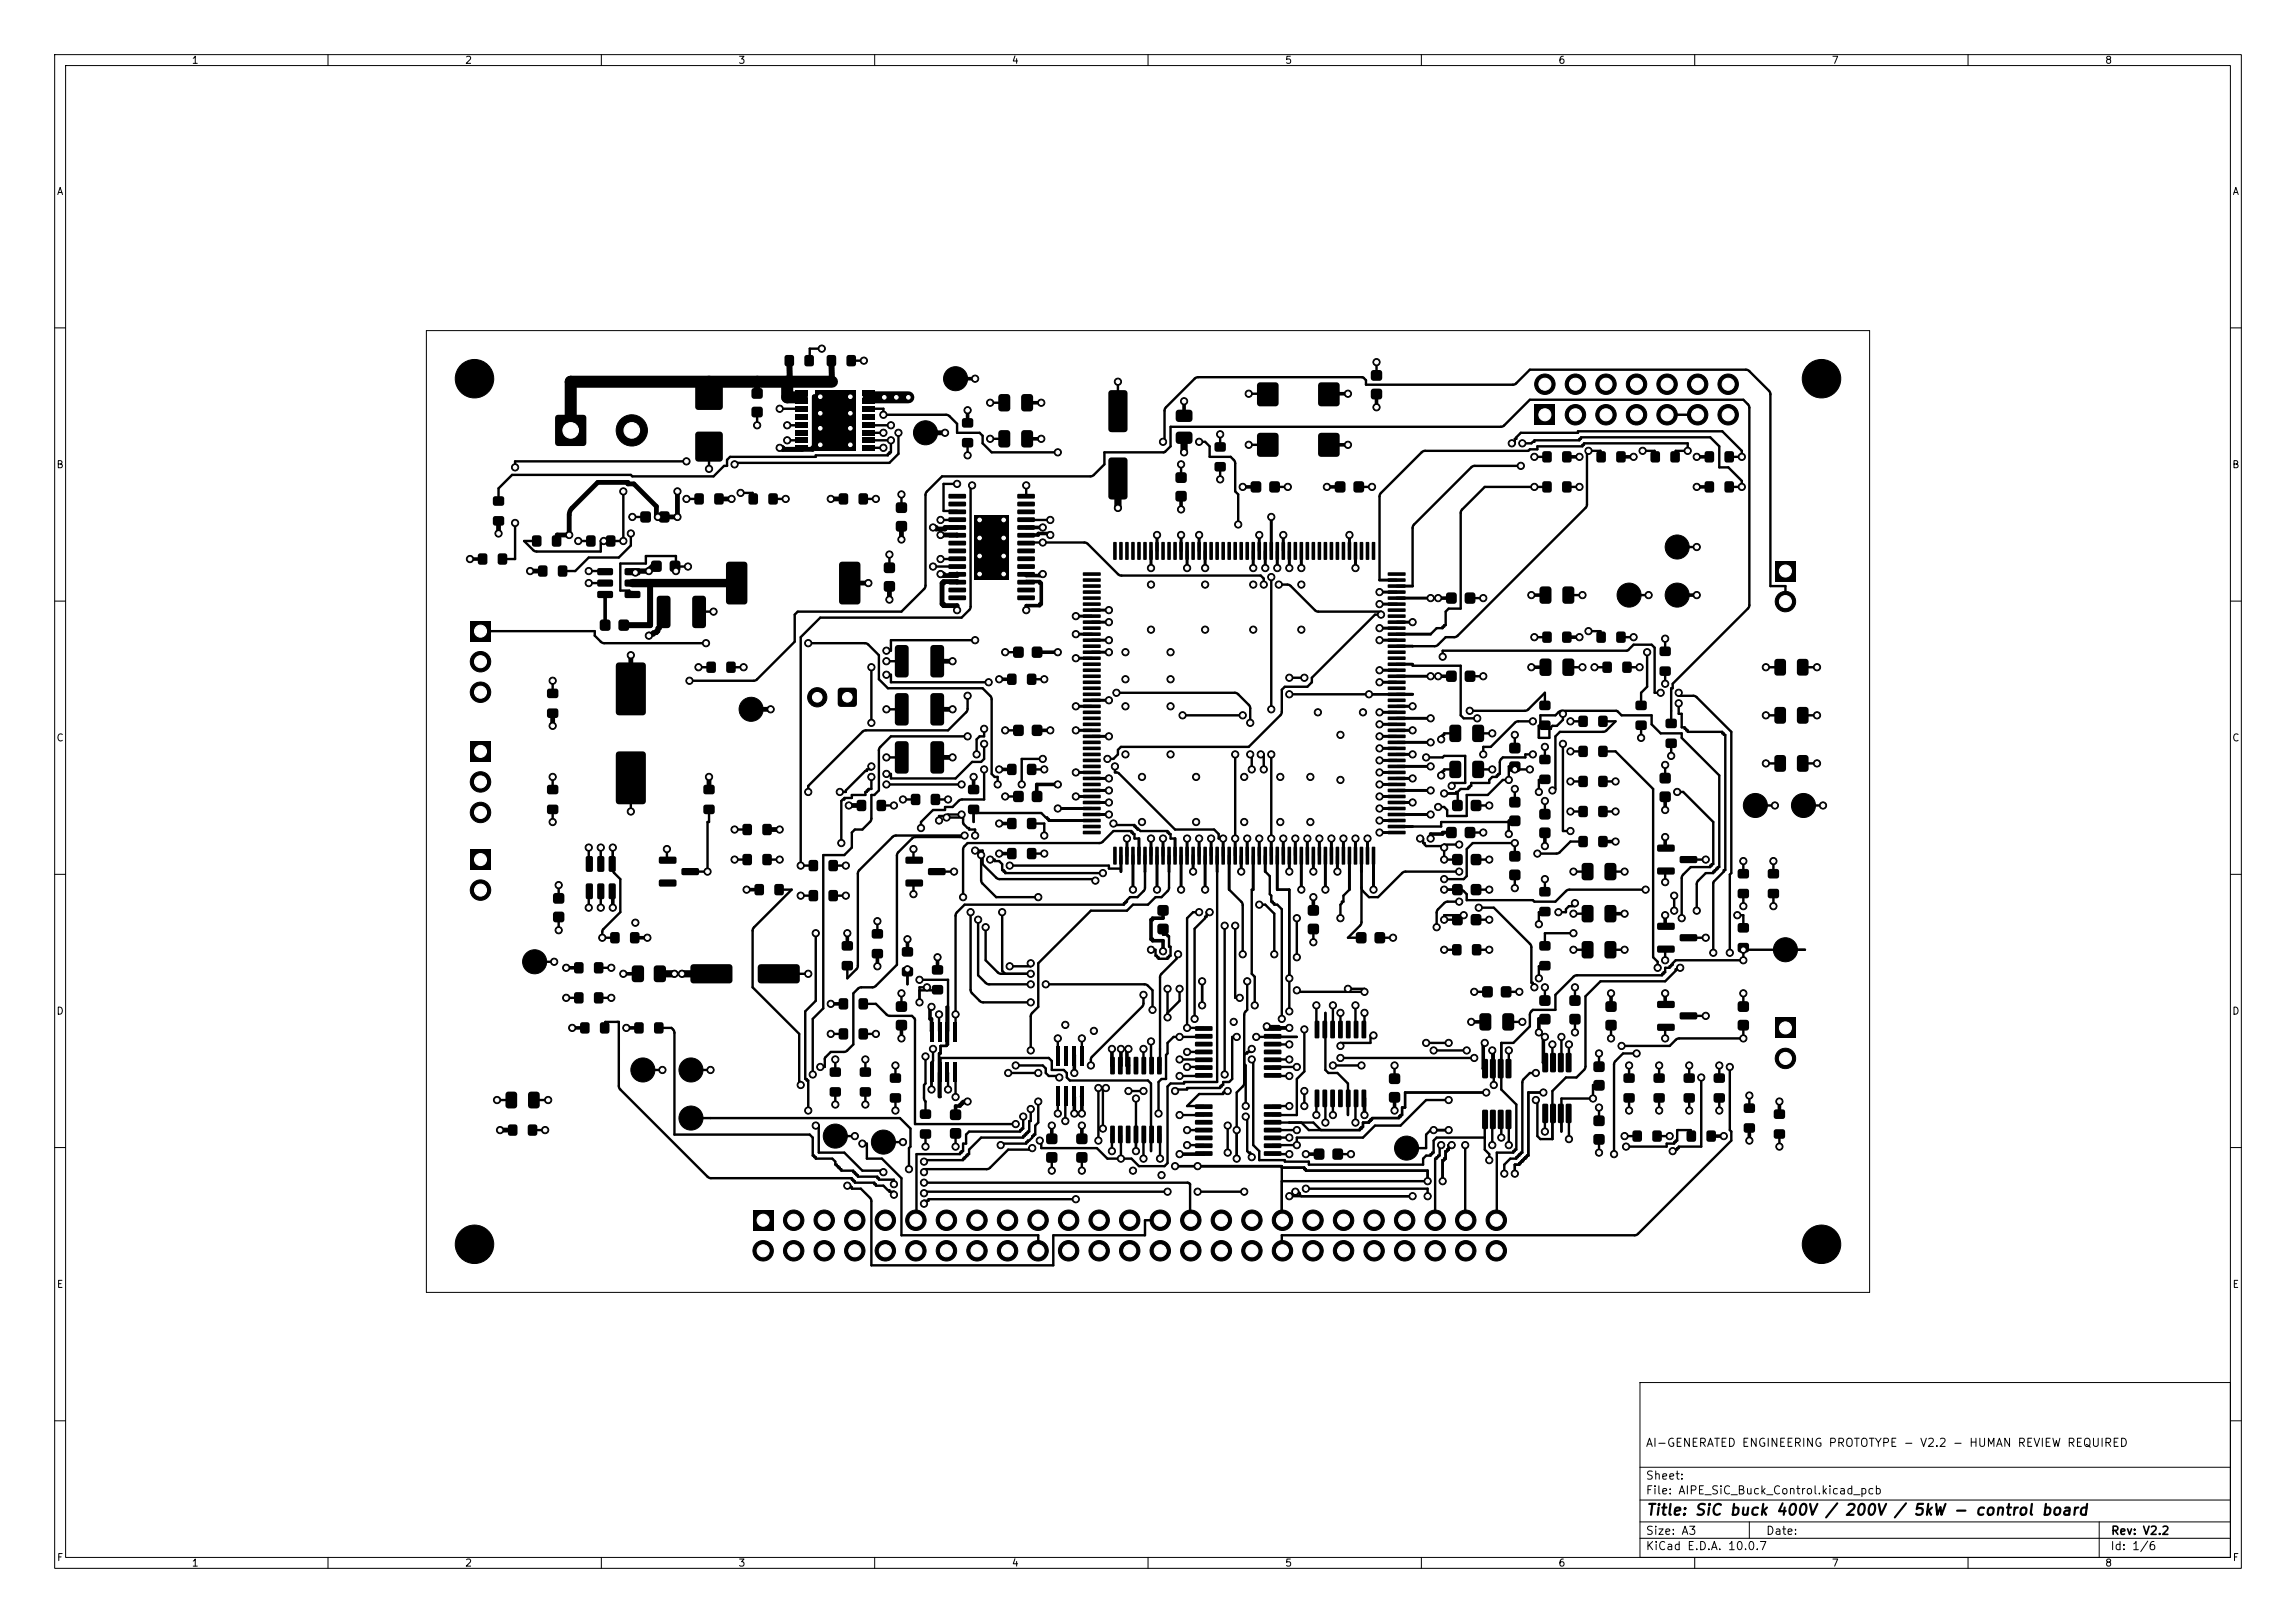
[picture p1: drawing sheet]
<svg xmlns="http://www.w3.org/2000/svg" width="420mm" height="297mm" viewBox="0 0 420 297" stroke-linecap="round" stroke-linejoin="round" font-family="sans-serif">
<defs><g id="words">
<text font-size="2" x="301" y="277.8">Title: SiC buck 400V / 200V / 5kW - control board</text>
<g font-size="1.5">
<text x="300.9" y="265.1">AI-GENERATED ENGINEERING PROTOTYPE - V2.2 - HUMAN REVIEW REQUIRED</text>
<text x="300.9" y="273.8">File: AIPE_SiC_Buck_Control.kicad_pcb</text>
<text x="300.9" y="271.1">Sheet:</text>
<text x="300.9" y="281.2">Size: A3</text>
<text x="322.9" y="281.2">Date:</text>
<text x="386" y="281.2">Rev: V2.2</text>
<text x="300.9" y="284">KiCad E.D.A. 10.0.7</text>
<text x="385.9" y="284">Id: 1/6</text>
</g>
<g font-size="1.3">
<text x="35" y="12">1</text>
<text x="85" y="12">2</text>
<text x="135" y="12">3</text>
<text x="185" y="12">4</text>
<text x="235" y="12">5</text>
<text x="285" y="12">6</text>
<text x="335" y="12">7</text>
<text x="385" y="12">8</text>
<text x="10.3" y="36">A</text>
<text x="408.3" y="36">A</text>
<text x="10.2" y="86">B</text>
<text x="408.2" y="86">B</text>
<text x="10.2" y="136">C</text>
<text x="408.2" y="136">C</text>
<text x="10.2" y="186">D</text>
<text x="408.2" y="186">D</text>
<text x="10.3" y="236">E</text>
<text x="408.3" y="236">E</text>
<text x="10.3" y="286">F</text>
<text x="35" y="287">1</text>
<text x="85" y="287">2</text>
<text x="135" y="287">3</text>
<text x="185" y="287">4</text>
<text x="235" y="287">5</text>
<text x="285" y="287">6</text>
<text x="335" y="287">7</text>
<text x="385" y="287">8</text>
<text x="408.3" y="286">F</text>
</g>
</g></defs>
<g fill="none" stroke="#000" stroke-width=".18">
<path d="M10 10h400v277h-400zM12 12h396v273h-396zM60 10v2M110 10v2M160 10v2M210 10v2M260 10v2M310 10v2M360 10v2M10 60h2M78 60.5h264v176h-264zM408 60h2"/>
<path d="M10 110h2M408 110h2M10 160h2M408 160h2M10 210h2M408 210h2M300 253h108v32h-108zM10 260h2M300 278.5h108M300 274.5h108M300 268.5h108M320 278.5v3"/>
<path d="M384 278.5v6.5M408 260h2M60 285v2M110 285v2M160 285v2M210 285v2M260 285v2M300 281.5h108M310 285v2M360 285v2"/>
</g>
<g fill="#000">
<path d="M101.7 76.1l.4-.2h4.6a.55 .55 0 0 1 .6 .6v4.6a.55 .55 0 0 1-.6 .5h-4.6a.55 .55 0 0 1-.6-.5v-4.6zM127.3 69.7l.4-.2h4a.55 .55 0 0 1 .5 .6v4.4a.55 .55 0 0 1-.5 .5h-4a.55 .55 0 0 1-.5-.5v-4.4zM127.3 79.1l.4-.1h4a.55 .55 0 0 1 .5 .5v4.4a.55 .55 0 0 1-.5 .6h-4a.55 .55 0 0 1-.5-.6v-4.4zM137.6 71.2l.3-.2h1.1a.5 .5 0 0 1 .5 .5v1a.5 .5 0 0 1-.5 .5h-1.1a.5 .5 0 0 1-.5-.5v-1zM137.6 74.6l.3-.2h1.1a.5 .5 0 0 1 .5 .5v1a.5 .5 0 0 1-.5 .5h-1.1a.49 .49 0 0 1-.5-.5v-1zM143.6 65.1l.3-.1h.9l.3 .1 .2 .3v1.2l-.2 .3-.3 .1h-.9l-.3-.1-.1-.3v-1.2zM145.5 71.5h2.3v1h-2.3zM145.5 72.9h2.3v1h-2.3zM145.5 74.4h2.3v1h-2.3zM145.5 75.8h2.3v1h-2.3zM145.5 77.2h2.3v1h-2.3zM145.5 78.7h2.3v.9h-2.3z"/>
<path d="M147.3 65.1l.3-.1h.8l.4 .1 .1 .3v1.2l-.1 .3-.4 .1h-.8l-.3-.1-.2-.3v-1.2zM151.3 65.1l.3-.1h.9l.3 .1 .2 .3v1.2l-.2 .3-.3 .1h-.9l-.3-.1-.1-.3v-1.2zM155 65.1l.3-.1h.8l.4 .1 .1 .3v1.2l-.1 .3-.4 .1h-.8l-.3-.1-.2-.3v-1.2zM157.7 78.7h2.4v.9h-2.4zM157.7 77.2h2.4v1h-2.4zM157.7 75.8h2.4v1h-2.4zM157.7 74.4h2.4v1h-2.4zM157.7 72.9h2.4v1h-2.4zM157.7 71.5h2.4v1h-2.4zM176.1 76.6l.3-.1h1.2l.3 .1 .1 .3v.9l-.1 .3-.3 .2h-1.2l-.3-.2-.2-.3v-.9zM182.8 72.3l.4-.2h1.1a.55 .55 0 0 1 .5 .6v2a.55 .55 0 0 1-.5 .6h-1.1a.55 .55 0 0 1-.6-.6v-2zM186.9 72.3l.4-.2h1.1a.55 .55 0 0 1 .6 .6v2a.55 .55 0 0 1-.6 .6h-1.1a.55 .55 0 0 1-.5-.6v-2z"/>
<path d="M202.9 71.6l.4-.2h2.4a.55 .55 0 0 1 .6 .5v6.6a.55 .55 0 0 1-.6 .6h-2.4a.55 .55 0 0 1-.6-.6v-6.6zM215.2 75.1l.4-.1h2a.55 .55 0 0 1 .5 .5v1.2a.55 .55 0 0 1-.5 .5h-2a.55 .55 0 0 1-.5-.5v-1.2zM215.2 79.1l.4-.1h2a.55 .55 0 0 1 .5 .5v1.2a.55 .55 0 0 1-.5 .5h-2a.55 .55 0 0 1-.5-.5v-1.2zM230.1 70.1l.4-.1h2.8a.55 .55 0 0 1 .6 .5v3.3a.55 .55 0 0 1-.6 .6h-2.8a.55 .55 0 0 1-.6-.6v-3.3zM241.3 70.1l.4-.1h2.8a.55 .55 0 0 1 .6 .5v3.3a.55 .55 0 0 1-.6 .6h-2.8a.55 .55 0 0 1-.6-.6v-3.3zM250.9 71.3l.3-.2h1.1a.5 .5 0 0 1 .5 .5v1a.49 .49 0 0 1-.5 .5h-1.1a.49 .49 0 0 1-.5-.5v-1zM250.9 67.9l.3-.2h1.1a.49 .49 0 0 1 .5 .5v1a.49 .49 0 0 1-.5 .5h-1.1a.49 .49 0 0 1-.5-.5v-1zM280.7 74h3.8v3.8h-3.8zM90.3 90.9l.3-.1h1.2l.3 .1 .1 .3v.9l-.1 .3-.3 .2h-1.2l-.3-.2-.2-.3v-.9zM90.3 94.6l.3-.2h1.2l.3 .2 .1 .3v.9l-.1 .3-.3 .1h-1.2l-.3-.1-.2-.3v-.9zM97.4 98.1l.3-.1h.9l.3 .1 .2 .3v1.2l-.2 .3-.3 .1h-.9l-.3-.1-.1-.3v-1.2zM101.1 98.1l.3-.1h.8l.4 .1 .1 .3v1.2l-.1 .3-.4 .1h-.8l-.3-.1-.2-.3v-1.2z"/>
<path d="M107.3 98.1l.3-.1h.9l.3 .1 .2 .3v1.2l-.2 .3-.3 .1h-.9l-.3-.1-.1-.3v-1.2zM111 98.1l.3-.1h.8l.4 .1 .1 .3v1.2l-.1 .3-.4 .1h-.8l-.3-.1-.2-.3v-1.2zM117.2 93.7l.4-.1h1a.49 .49 0 0 1 .5 .5v1.1a.49 .49 0 0 1-.5 .4h-1a.5 .5 0 0 1-.5-.4v-1.1zM120.7 93.7l.3-.1h1a.49 .49 0 0 1 .5 .5v1.1a.49 .49 0 0 1-.5 .4h-1a.5 .5 0 0 1-.5-.4v-1.1zM127.1 90.4l.3-.1h.9l.3 .1 .2 .3v1.2l-.2 .3-.3 .1h-.9l-.3-.1-.1-.3v-1.2zM130.8 90.4l.3-.1h.8l.4 .1 .1 .3v1.2l-.1 .3-.4 .1h-.8l-.3-.1-.2-.3v-1.2zM137 90.4l.3-.1h.9l.3 .1 .2 .3v1.2l-.2 .3-.3 .1h-.9l-.3-.1-.1-.3v-1.2zM140.7 90.4l.3-.1h.8l.4 .1 .1 .3v1.2l-.1 .3-.4 .1h-.8l-.3-.1-.2-.3v-1.2zM145.5 80.1h2.3v1h-2.3zM145.5 81.5h2.3v1h-2.3zM149.1 71.5h7.4v11h-7.4zM153.5 90.4l.3-.1h.9l.3 .1 .2 .3v1.2l-.2 .3-.3 .1h-.9l-.3-.1-.1-.3v-1.2z"/>
<path d="M157.2 90.4l.3-.1h.8l.4 .1 .1 .3v1.2l-.1 .3-.4 .1h-.8l-.3-.1-.2-.3v-1.2zM157.7 81.5h2.4v1h-2.4zM157.7 80.1h2.4v1h-2.4zM164 95.5l.3-.2h1.1a.49 .49 0 0 1 .5 .5v1a.5 .5 0 0 1-.5 .5h-1.1a.5 .5 0 0 1-.5-.5v-1zM164 92.1l.3-.2h1.1a.49 .49 0 0 1 .5 .5v1a.49 .49 0 0 1-.5 .5h-1.1a.5 .5 0 0 1-.5-.5v-1zM173.5 90.4h3.1l.1 .2v.5l-.2 .1h-2.9l-.1-.2zM173.5 91.9l3.1-.1 .1 .2v.5l-.2 .2h-2.9l-.1-.2zM173.5 93.3l3.1-.1 .1 .2v.6l-.2 .1h-2.9l-.1-.2zM173.5 94.7h3.1l.1 .2v.5l-.2 .1h-2.9l-.1-.2zM173.5 96.2l3.1-.1 .1 .2v.5l-.2 .2-2.9-.1-.1-.2zM173.5 97.6l3.1-.1 .1 .2v.6l-.2 .1h-2.9l-.1-.2zM173.5 99h3.1l.1 .2v.5l-.2 .1h-2.9l-.1-.2z"/>
<path d="M176.1 80.3l.3-.2h1.2l.3 .2 .1 .3v.9l-.1 .3-.3 .1h-1.2l-.3-.1-.2-.3v-.9zM182.8 78.9l.4-.2h1.1a.55 .55 0 0 1 .5 .6v2a.55 .55 0 0 1-.5 .6h-1.1a.55 .55 0 0 1-.6-.6v-2zM186.1 99h3.1l.1 .2v.5l-.2 .1h-2.9l-.1-.2zM186.1 97.6l3.1-.1 .1 .2v.6l-.2 .1h-2.9l-.1-.2zM186.1 96.2l3.1-.1 .1 .2v.5l-.2 .2-2.9-.1-.1-.2zM186.1 94.7h3.1l.1 .2v.5l-.2 .1h-2.9l-.1-.2zM186.1 93.3l3.1-.1 .1 .2v.6l-.2 .1h-2.9l-.1-.2zM186.1 91.9l3.1-.1 .1 .2v.5l-.2 .2h-2.9l-.1-.2zM186.1 90.4h3.1l.1 .2v.5l-.2 .1h-2.9l-.1-.2zM186.9 78.9l.4-.2h1.1a.55 .55 0 0 1 .6 .6v2a.55 .55 0 0 1-.6 .6h-1.1a.55 .55 0 0 1-.5-.6v-2zM202.9 83.9l.4-.2h2.4a.55 .55 0 0 1 .6 .6v6.6a.55 .55 0 0 1-.6 .5h-2.4a.55 .55 0 0 1-.6-.5v-6.6zM215.1 90l.4-.2h1.1a.49 .49 0 0 1 .5 .5v1a.49 .49 0 0 1-.5 .5h-1.1a.5 .5 0 0 1-.5-.5v-1z"/>
<path d="M215.1 86.6l.4-.2h1.1a.49 .49 0 0 1 .5 .5v1a.5 .5 0 0 1-.5 .5h-1.1a.5 .5 0 0 1-.5-.5v-1zM222.3 81l.3-.1h1.2l.3 .1 .1 .3v.9l-.1 .3-.3 .2h-1.2l-.3-.2-.2-.3v-.9zM222.3 84.7l.3-.2h1.2l.3 .2 .1 .3v.9l-.1 .3-.3 .1h-1.2l-.3-.1-.2-.3v-.9zM228.9 88.2l.3-.1h1a.49 .49 0 0 1 .5 .5v1.1a.5 .5 0 0 1-.5 .4h-1a.5 .5 0 0 1-.5-.4v-1.1zM232.3 88.2l.4-.1h.9a.49 .49 0 0 1 .5 .5v1.1a.5 .5 0 0 1-.5 .4h-.9a.5 .5 0 0 1-.5-.4v-1.1zM230.1 79.4l.4-.2h2.8a.55 .55 0 0 1 .6 .6v3.3a.55 .55 0 0 1-.6 .5h-2.8a.55 .55 0 0 1-.6-.5v-3.3zM244.3 88.2l.3-.1h1a.49 .49 0 0 1 .5 .5v1.1a.5 .5 0 0 1-.5 .4h-1a.5 .5 0 0 1-.5-.4v-1.1zM241.3 79.4l.4-.2h2.8a.55 .55 0 0 1 .6 .6v3.3a.55 .55 0 0 1-.6 .5h-2.8a.55 .55 0 0 1-.6-.5v-3.3zM247.7 88.2l.4-.1h.9a.49 .49 0 0 1 .5 .5v1.1a.5 .5 0 0 1-.5 .4h-.9a.5 .5 0 0 1-.5-.4v-1.1zM282.2 88.2l.3-.1h.9l.3 .1 .2 .3v1.2l-.2 .3-.3 .1h-.9l-.3-.1-.1-.3v-1.2zM282.2 82.7l.3-.1h.9l.3 .1 .2 .3v1.2l-.2 .3-.3 .1h-.9l-.3-.1-.1-.3v-1.2zM285.9 88.2l.3-.1h.8l.4 .1 .1 .3v1.2l-.1 .3-.4 .1h-.8l-.3-.1-.2-.3v-1.2z"/>
<path d="M285.9 82.7l.3-.1h.8l.4 .1 .1 .3v1.2l-.1 .3-.4 .1h-.8l-.3-.1-.2-.3v-1.2zM292.1 82.7l.3-.1h.9l.3 .1 .2 .3v1.2l-.2 .3-.3 .1h-.9l-.3-.1-.1-.3v-1.2zM295.8 82.7l.3-.1h.8l.4 .1 .1 .3v1.2l-.1 .3-.4 .1h-.8l-.3-.1-.2-.3v-1.2zM302 82.7l.3-.1h.9l.3 .1 .2 .3v1.2l-.2 .3-.3 .1h-.9l-.3-.1-.1-.3v-1.2zM305.7 82.7l.3-.1h.8l.4 .1 .1 .3v1.2l-.1 .3-.4 .1h-.8l-.3-.1-.2-.3v-1.2zM311.9 88.2l.3-.1h.9l.3 .1 .2 .3v1.2l-.2 .3-.3 .1h-.9l-.3-.1-.1-.3v-1.2zM311.9 82.7l.3-.1h.9l.3 .1 .2 .3v1.2l-.2 .3-.3 .1h-.9l-.3-.1-.1-.3v-1.2zM315.6 88.2l.3-.1h.8l.4 .1 .1 .3v1.2l-.1 .3-.4 .1h-.8l-.3-.1-.2-.3v-1.2zM315.6 82.7l.3-.1h.8l.4 .1 .1 .3v1.2l-.1 .3-.4 .1h-.8l-.3-.1-.2-.3v-1.2zM86 113.6h3.8v3.8h-3.8zM87.5 101.4l.3-.1h.9l.3 .1 .2 .3v1.2l-.2 .3-.3 .1h-.9l-.3-.1-.1-.3v-1.2zM91.2 101.4l.3-.1h.8l.4 .1 .1 .3v1.2l-.1 .3-.4 .1h-.8l-.3-.1-.2-.3v-1.2z"/>
<path d="M98.5 103.6l.3-.1h.9l.3 .1 .2 .3v1.2l-.2 .3-.3 .1h-.9l-.3-.1-.1-.3v-1.2zM102.2 103.6l.3-.1h.8l.4 .1 .1 .3v1.2l-.1 .3-.4 .1h-.8l-.3-.1-.2-.3v-1.2zM109.8 113.5l.4-.1h1a.5 .5 0 0 1 .5 .5v1.1a.49 .49 0 0 1-.5 .4h-1a.5 .5 0 0 1-.5-.4v-1.1zM109.3 104h2.6l.2 .3v.8l-.3 .2-2.4-.1-.2-.3zM109.3 106.1h2.6l.2 .3v.8l-.3 .2-2.4-.1-.2-.3zM109.3 108.2h2.6l.2 .3v.7l-.3 .3-2.4-.1-.2-.3zM113.3 113.5l.3-.1h1a.5 .5 0 0 1 .5 .5v1.1a.5 .5 0 0 1-.5 .4h-1a.5 .5 0 0 1-.5-.4v-1.1zM114.3 108.2h2.7l.2 .3-.1 .7-.3 .3-2.4-.1-.2-.3zM114.3 106.1h2.7l.2 .3-.1 .8-.3 .2-2.4-.1-.2-.3zM114.3 104h2.7l.2 .3-.1 .8-.3 .2-2.4-.1-.2-.3zM119.2 102.7l.4-.1h1a.49 .49 0 0 1 .5 .5v1.1a.49 .49 0 0 1-.5 .5h-1a.5 .5 0 0 1-.5-.5v-1.1zM120.3 109.2l.4-.2h1.4a.55 .55 0 0 1 .6 .6v4.8a.55 .55 0 0 1-.6 .6h-1.4a.55 .55 0 0 1-.6-.6v-4.8z"/>
<path d="M122.6 102.7l.4-.1h1a.49 .49 0 0 1 .5 .5v1.1a.49 .49 0 0 1-.5 .5h-1a.5 .5 0 0 1-.5-.5v-1.1zM126.8 109.2l.4-.2h1.4a.55 .55 0 0 1 .5 .6v4.8a.55 .55 0 0 1-.5 .6h-1.4a.55 .55 0 0 1-.6-.6v-4.8zM133 102.9l.3-.1h2.9a.55 .55 0 0 1 .5 .5v6.8a.55 .55 0 0 1-.5 .5h-2.9a.55 .55 0 0 1-.5-.5v-6.8zM153.6 102.9l.4-.1h2.8a.55 .55 0 0 1 .6 .5v6.8a.55 .55 0 0 1-.6 .5h-2.8a.55 .55 0 0 1-.5-.5v-6.8zM161.8 106.5l.3-.2h1.1a.5 .5 0 0 1 .5 .5v1a.5 .5 0 0 1-.5 .5h-1.1a.49 .49 0 0 1-.5-.5v-1zM161.8 103.1l.3-.2h1.1a.5 .5 0 0 1 .5 .5v1a.5 .5 0 0 1-.5 .5h-1.1a.49 .49 0 0 1-.5-.5v-1zM173.5 100.4h3.1l.1 .2v.5l-.2 .2-2.9-.1-.1-.2zM173.5 101.9l3.1-.1 .1 .2v.6l-.2 .1h-2.9l-.1-.2zM173.5 103.3h3.1l.1 .2v.5l-.2 .1h-2.9l-.1-.2zM173.5 104.7h3.1l.1 .2v.5l-.2 .1h-2.9l-.1-.2zM173.5 106.2l3.1-.1 .1 .2v.5l-.2 .2h-2.9l-.1-.2zM173.5 107.6l3.1-.1 .1 .2v.6l-.2 .1h-2.9l-.1-.2z"/>
<path d="M173.5 109h3.1l.1 .2v.5l-.2 .1h-2.9l-.1-.2zM178.3 94.2h6.2v11.8h-6.2zM186.1 109h3.1l.1 .2v.5l-.2 .1h-2.9l-.1-.2zM186.1 107.6l3.1-.1 .1 .2v.6l-.2 .1h-2.9l-.1-.2zM186.1 106.2l3.1-.1 .1 .2v.5l-.2 .2h-2.9l-.1-.2zM186.1 104.7h3.1l.1 .2v.5l-.2 .1h-2.9l-.1-.2zM186.1 103.3h3.1l.1 .2v.5l-.2 .1h-2.9l-.1-.2zM186.1 101.9l3.1-.1 .1 .2v.6l-.2 .1h-2.9l-.1-.2zM186.1 100.4h3.1l.1 .2v.5l-.2 .2-2.9-.1-.1-.2zM185.4 118.5l.4-.2h1a.49 .49 0 0 1 .5 .5v1.1a.49 .49 0 0 1-.5 .5h-1a.49 .49 0 0 1-.5-.5v-1.1zM188.9 118.5l.3-.2h1a.5 .5 0 0 1 .5 .5v1.1a.5 .5 0 0 1-.5 .5h-1a.49 .49 0 0 1-.5-.5v-1.1zM198.1 104.8l3.1-.1 .1 .1 .1 .4-.2 .2h-3l-.1-.2z"/>
<path d="M198.1 105.9l3.1-.1 .1 .1 .1 .4-.2 .2h-3l-.1-.2zM198.1 107l3.1-.1 .1 .1 .1 .4-.2 .2h-3l-.1-.2zM198.1 108.1l3.1-.1 .1 .1 .1 .4-.2 .2h-3l-.1-.2zM198.1 109.2l3.1-.1 .1 .1 .1 .4-.2 .2h-3l-.1-.2zM198.1 110.3l3.1-.1 .1 .1 .1 .4-.2 .2h-3l-.1-.2zM198.1 111.4l3.1-.1 .1 .1 .1 .4-.2 .2h-3l-.1-.2zM198.1 112.5l3.1-.1 .1 .1 .1 .4-.2 .2h-3l-.1-.2zM198.1 113.6l3.1-.1 .1 .1 .1 .4-.2 .2h-3l-.1-.2zM198.1 114.7l3.1-.1 .1 .1 .1 .4-.2 .2h-3l-.1-.2zM198.1 115.8l3.1-.1 .1 .1 .1 .4-.2 .2h-3l-.1-.2zM198.1 116.9l3.1-.1 .1 .1 .1 .4-.2 .2h-3l-.1-.2zM198.1 118l3.1-.1 .1 .1 .1 .4-.2 .2h-3l-.1-.2z"/>
<path d="M198.1 119.1l3.1-.1 .1 .1 .1 .4-.2 .2h-3l-.1-.2zM203.7 99.2h.4l.2 .1v3l-.2 .2h-.4l-.1-.2zM204.8 99.2h.4l.2 .1v3l-.2 .2h-.4l-.1-.2zM205.9 99.2h.4l.2 .1v3l-.2 .2h-.4l-.1-.2zM207 99.2h.4l.2 .1v3l-.2 .2h-.4l-.1-.2zM208.1 99.2h.4l.2 .1v3l-.2 .2h-.4l-.1-.2zM209.2 99.2h.4l.2 .1v3l-.2 .2h-.4l-.1-.2zM210.3 99.2h.4l.2 .1v3l-.2 .2h-.4l-.1-.2zM211.4 99.2h.4l.2 .1v3l-.2 .2h-.4l-.1-.2zM212.5 99.2h.4l.2 .1v3l-.2 .2h-.4l-.1-.2zM213.6 99.2h.4l.2 .1v3l-.2 .2h-.4l-.1-.2zM214.7 99.2h.4l.2 .1v3l-.2 .2h-.4l-.1-.2z"/>
<path d="M215.8 99.2h.4l.2 .1v3l-.2 .2h-.4l-.1-.2zM216.9 99.2h.4l.2 .1v3l-.2 .2h-.4l-.1-.2zM218 99.2h.4l.2 .1v3l-.2 .2h-.4l-.1-.2zM219.1 99.2h.4l.2 .1v3l-.2 .2h-.4l-.1-.2zM220.2 99.2h.4l.2 .1v3l-.2 .2h-.4l-.1-.2zM221.3 99.2h.4l.2 .1v3l-.2 .2h-.4l-.1-.2zM222.4 99.2h.4l.2 .1v3l-.2 .2h-.4l-.1-.2zM223.5 99.2h.4l.2 .1v3l-.2 .2h-.4l-.1-.2zM224.6 99.2h.4l.2 .1v3l-.2 .2h-.4l-.1-.2zM225.7 99.2h.4l.2 .1v3l-.2 .2h-.4l-.1-.2zM226.8 99.2h.4l.2 .1v3l-.2 .2h-.4l-.1-.2zM227.9 99.2h.4l.2 .1v3l-.2 .2h-.4l-.1-.2z"/>
<path d="M229 99.2h.4l.2 .1v3l-.2 .2h-.4l-.1-.2zM230.1 99.2h.4l.2 .1v3l-.2 .2h-.4l-.1-.2zM231.2 99.2h.4l.2 .1v3l-.2 .2h-.4l-.1-.2zM232.3 99.2h.4l.2 .1v3l-.2 .2h-.4l-.1-.2zM233.4 99.2h.4l.2 .1v3l-.2 .2h-.4l-.1-.2zM234.5 99.2h.4l.2 .1v3l-.2 .2h-.4l-.1-.2zM235.6 99.2h.4l.2 .1v3l-.2 .2h-.4l-.1-.2zM236.7 99.2h.4l.2 .1v3l-.2 .2h-.4l-.1-.2zM237.8 99.2h.4l.2 .1v3l-.2 .2h-.4l-.1-.2zM238.9 99.2h.4l.2 .1v3l-.2 .2h-.4l-.1-.2zM240 99.2h.4l.2 .1v3l-.2 .2h-.4l-.1-.2zM241.1 99.2h.4l.2 .1v3l-.2 .2h-.4l-.1-.2z"/>
<path d="M242.2 99.2h.4l.2 .1v3l-.2 .2h-.4l-.1-.2zM243.3 99.2h.4l.2 .1v3l-.2 .2h-.4l-.1-.2zM244.4 99.2h.4l.2 .1v3l-.2 .2h-.4l-.1-.2zM245.5 99.2h.4l.2 .1v3l-.2 .2h-.4l-.1-.2zM246.6 99.2h.4l.2 .1v3l-.2 .2h-.4l-.1-.2zM247.7 99.2h.4l.2 .1v3l-.2 .2h-.4l-.1-.2zM248.8 99.2h.4l.2 .1v3l-.2 .2h-.4l-.1-.2zM249.9 99.2h.4l.2 .1v3l-.2 .2h-.4l-.1-.2zM251 99.2h.4l.2 .1v3l-.2 .2h-.4l-.1-.2zM253.9 119.1l3.1-.1 .1 .1v.4l-.1 .2h-3l-.2-.2zM253.9 118l3.1-.1 .1 .1v.4l-.1 .2h-3l-.2-.2zM253.9 116.9l3.1-.1 .1 .1v.4l-.1 .2h-3l-.2-.2z"/>
<path d="M253.9 115.8l3.1-.1 .1 .1v.4l-.1 .2h-3l-.2-.2zM253.9 114.7l3.1-.1 .1 .1v.4l-.1 .2h-3l-.2-.2zM253.9 113.6l3.1-.1 .1 .1v.4l-.1 .2h-3l-.2-.2zM253.9 112.5l3.1-.1 .1 .1v.4l-.1 .2h-3l-.2-.2zM253.9 111.4l3.1-.1 .1 .1v.4l-.1 .2h-3l-.2-.2zM253.9 110.3l3.1-.1 .1 .1v.4l-.1 .2h-3l-.2-.2zM253.9 109.2l3.1-.1 .1 .1v.4l-.1 .2h-3l-.2-.2zM253.9 108.1l3.1-.1 .1 .1v.4l-.1 .2h-3l-.2-.2zM253.9 107l3.1-.1 .1 .1v.4l-.1 .2h-3l-.2-.2zM253.9 105.9l3.1-.1 .1 .1v.4l-.1 .2h-3l-.2-.2zM253.9 104.8l3.1-.1 .1 .1v.4l-.1 .2h-3l-.2-.2zM264.6 108.6l.4-.2h1a.49 .49 0 0 1 .5 .5v1.1a.49 .49 0 0 1-.5 .5h-1a.49 .49 0 0 1-.5-.5v-1.1z"/>
<path d="M268.1 108.6l.3-.2h1a.5 .5 0 0 1 .5 .5v1.1a.5 .5 0 0 1-.5 .5h-1a.49 .49 0 0 1-.5-.5v-1.1zM281.8 107.5l.4-.2h1.1a.55 .55 0 0 1 .5 .6v2a.55 .55 0 0 1-.5 .6h-1.1a.55 .55 0 0 1-.6-.6v-2zM282.2 115.7l.3-.1h.9l.3 .1 .2 .3v1.2l-.2 .3-.3 .1h-.9l-.3-.1-.1-.3v-1.2zM285.9 107.5l.4-.2h1.1a.55 .55 0 0 1 .6 .6v2a.55 .55 0 0 1-.6 .6h-1.1a.55 .55 0 0 1-.5-.6v-2zM285.9 115.7l.3-.1h.8l.4 .1 .1 .3v1.2l-.1 .3-.4 .1h-.8l-.3-.1-.2-.3v-1.2zM292.1 115.7l.3-.1h.9l.3 .1 .2 .3v1.2l-.2 .3-.3 .1h-.9l-.3-.1-.1-.3v-1.2zM295.8 115.7l.3-.1h.8l.4 .1 .1 .3v1.2l-.1 .3-.4 .1h-.8l-.3-.1-.2-.3v-1.2zM324.7 102.6h3.8v3.8h-3.8zM86 135.6h3.8v3.8h-3.8zM100.2 129.8l.3-.2h1.2l.3 .2 .1 .3v.9l-.1 .3-.3 .1h-1.2l-.3-.1-.2-.3v-.9zM100.2 126.1l.3-.1h1.2l.3 .1 .1 .3v.9l-.1 .3-.3 .2h-1.2l-.3-.2-.2-.3v-.9zM112.8 121.4l.4-.2h4.4a.55 .55 0 0 1 .5 .6v8.6a.55 .55 0 0 1-.5 .5h-4.4a.55 .55 0 0 1-.6-.5v-8.6z"/>
<path d="M112.8 137.7l.4-.2h4.4a.55 .55 0 0 1 .5 .6v8.5a.55 .55 0 0 1-.5 .6h-4.4a.55 .55 0 0 1-.6-.6v-8.5zM129.3 121.2l.3-.1h.9l.3 .1 .2 .3v1.2l-.2 .3-.3 .1h-.9l-.3-.1-.1-.3v-1.2zM133 121.2l.3-.1h.8l.4 .1 .1 .3v1.2l-.1 .3-.4 .1h-.8l-.3-.1-.2-.3v-1.2zM153.4 126l.4-.2h2.4a.55 .55 0 0 1 .6 .6v2.4a.55 .55 0 0 1-.6 .6h-2.4a.55 .55 0 0 1-.6-.6v-2.4zM163.8 118.2l.4-.2h1.5a.55 .55 0 0 1 .5 .6v4.8a.55 .55 0 0 1-.5 .6h-1.5a.55 .55 0 0 1-.5-.6v-4.8zM163.8 127l.4-.2h1.5a.55 .55 0 0 1 .5 .6v4.8a.55 .55 0 0 1-.5 .6h-1.5a.55 .55 0 0 1-.5-.6v-4.8zM170.3 118.2l.4-.2h1.5a.55 .55 0 0 1 .5 .6v4.8a.55 .55 0 0 1-.5 .6h-1.5a.55 .55 0 0 1-.5-.6v-4.8zM170.3 127l.4-.2h1.5a.55 .55 0 0 1 .5 .6v4.8a.55 .55 0 0 1-.5 .6h-1.5a.55 .55 0 0 1-.5-.6v-4.8zM184.3 123.4l.3-.1h.9l.3 .1 .2 .3v1.2l-.2 .3-.3 .1h-.9l-.3-.1-.1-.3v-1.2zM185.4 132.8l.4-.2h1a.5 .5 0 0 1 .5 .5v1.1a.49 .49 0 0 1-.5 .5h-1a.49 .49 0 0 1-.5-.5v-1.1zM188 123.4l.3-.1h.8l.4 .1 .1 .3v1.2l-.1 .3-.4 .1h-.8l-.3-.1-.2-.3v-1.2zM188.9 132.8l.3-.2h1a.5 .5 0 0 1 .5 .5v1.1a.5 .5 0 0 1-.5 .5h-1a.49 .49 0 0 1-.5-.5v-1.1z"/>
<path d="M198.1 120.2l3.1-.1 .1 .1 .1 .4-.2 .2h-3l-.1-.2zM198.1 121.3l3.1-.1 .1 .1 .1 .4-.2 .2h-3l-.1-.2zM198.1 122.4l3.1-.1 .1 .1 .1 .4-.2 .2h-3l-.1-.2zM198.1 123.5l3.1-.1 .1 .1 .1 .4-.2 .2h-3l-.1-.2zM198.1 124.6l3.1-.1 .1 .1 .1 .4-.2 .2h-3l-.1-.2zM198.1 125.7l3.1-.1 .1 .1 .1 .4-.2 .2h-3l-.1-.2zM198.1 126.8l3.1-.1 .1 .1 .1 .4-.2 .2h-3l-.1-.2zM198.1 127.9l3.1-.1 .1 .1 .1 .4-.2 .2h-3l-.1-.2zM198.1 129l3.1-.1 .1 .1 .1 .4-.2 .2h-3l-.1-.2zM198.1 130.1l3.1-.1 .1 .1 .1 .4-.2 .2h-3l-.1-.2zM198.1 131.2l3.1-.1 .1 .1 .1 .4-.2 .2h-3l-.1-.2zM198.1 132.3l3.1-.1 .1 .1 .1 .4-.2 .2h-3l-.1-.2z"/>
<path d="M198.1 133.4l3.1-.1 .1 .1 .1 .4-.2 .2h-3l-.1-.2zM198.1 134.5l3.1-.1 .1 .1 .1 .4-.2 .2h-3l-.1-.2zM198.1 135.6l3.1-.1 .1 .1 .1 .4-.2 .2h-3l-.1-.2zM198.1 136.7l3.1-.1 .1 .1 .1 .4-.2 .2h-3l-.1-.2zM198.1 137.8l3.1-.1 .1 .1 .1 .4-.2 .2h-3l-.1-.2zM198.1 138.9l3.1-.1 .1 .1 .1 .4-.2 .2h-3l-.1-.2zM253.9 138.9l3.1-.1 .1 .1v.4l-.1 .2h-3l-.2-.2zM253.9 137.8l3.1-.1 .1 .1v.4l-.1 .2h-3l-.2-.2zM253.9 136.7l3.1-.1 .1 .1v.4l-.1 .2h-3l-.2-.2zM253.9 135.6l3.1-.1 .1 .1v.4l-.1 .2h-3l-.2-.2zM253.9 134.5l3.1-.1 .1 .1v.4l-.1 .2h-3l-.2-.2zM253.9 133.4l3.1-.1 .1 .1v.4l-.1 .2h-3l-.2-.2z"/>
<path d="M253.9 132.3l3.1-.1 .1 .1v.4l-.1 .2h-3l-.2-.2zM253.9 131.2l3.1-.1 .1 .1v.4l-.1 .2h-3l-.2-.2zM253.9 130.1l3.1-.1 .1 .1v.4l-.1 .2h-3l-.2-.2zM253.9 129l3.1-.1 .1 .1v.4l-.1 .2h-3l-.2-.2zM253.9 127.9l3.1-.1 .1 .1v.4l-.1 .2h-3l-.2-.2zM253.9 126.8l3.1-.1 .1 .1v.4l-.1 .2h-3l-.2-.2zM253.9 125.7l3.1-.1 .1 .1v.4l-.1 .2h-3l-.2-.2zM253.9 124.6l3.1-.1 .1 .1v.4l-.1 .2h-3l-.2-.2zM253.9 123.5l3.1-.1 .1 .1v.4l-.1 .2h-3l-.2-.2zM253.9 122.4l3.1-.1 .1 .1v.4l-.1 .2h-3l-.2-.2zM253.9 121.3l3.1-.1 .1 .1v.4l-.1 .2h-3l-.2-.2zM253.9 120.2l3.1-.1 .1 .1v.4l-.1 .2h-3l-.2-.2z"/>
<path d="M264.6 122.9l.4-.2h1a.5 .5 0 0 1 .5 .5v1.1a.49 .49 0 0 1-.5 .5h-1a.49 .49 0 0 1-.5-.5v-1.1zM265.3 132.8l.4-.2h1.1a.55 .55 0 0 1 .5 .6v2a.55 .55 0 0 1-.5 .6h-1.1a.55 .55 0 0 1-.6-.6v-2zM265.3 139.4l.4-.2h1.1a.55 .55 0 0 1 .5 .6v2a.55 .55 0 0 1-.5 .6h-1.1a.55 .55 0 0 1-.6-.6v-2zM268.1 122.9l.3-.2h1a.5 .5 0 0 1 .5 .5v1.1a.5 .5 0 0 1-.5 .5h-1a.49 .49 0 0 1-.5-.5v-1.1zM269.4 132.8l.4-.2h1.1a.55 .55 0 0 1 .6 .6v2a.55 .55 0 0 1-.6 .6h-1.1a.55 .55 0 0 1-.5-.6v-2zM269.4 139.4l.4-.2h1.1a.55 .55 0 0 1 .6 .6v2a.55 .55 0 0 1-.6 .6h-1.1a.55 .55 0 0 1-.5-.6v-2zM276.2 136.1l.3-.2h1.1a.49 .49 0 0 1 .5 .5v1a.5 .5 0 0 1-.5 .5h-1.1a.5 .5 0 0 1-.5-.5v-1zM281.8 120.7l.4-.2h1.1a.55 .55 0 0 1 .5 .6v2a.55 .55 0 0 1-.5 .6h-1.1a.55 .55 0 0 1-.6-.6v-2zM281.7 132l.3-.2h1.2l.3 .2 .1 .3v.9l-.1 .3-.3 .1h-1.2l-.3-.1-.2-.3v-.9zM281.7 128.3l.3-.1h1.2l.3 .1 .1 .3v.9l-.1 .3-.3 .2h-1.2l-.3-.2-.2-.3v-.9zM281.7 138.2l.3-.1h1.2l.3 .1 .1 .3v.9l-.1 .3-.3 .2h-1.2l-.3-.2-.2-.3v-.9zM285.9 120.7l.4-.2h1.1a.55 .55 0 0 1 .6 .6v2a.55 .55 0 0 1-.6 .6h-1.1a.55 .55 0 0 1-.5-.6v-2z"/>
<path d="M288.8 131.1l.3-.1h.9l.3 .1 .2 .3v1.2l-.2 .3-.3 .1h-.9l-.3-.1-.1-.3v-1.2zM288.8 136.6l.3-.1h.9l.3 .1 .2 .3v1.2l-.2 .3-.3 .1h-.9l-.3-.1-.1-.3v-1.2zM292.5 131.1l.3-.1h.8l.4 .1 .1 .3v1.2l-.1 .3-.4 .1h-.8l-.3-.1-.2-.3v-1.2zM293.2 121.2l.3-.1h.9l.3 .1 .2 .3v1.2l-.2 .3-.3 .1h-.9l-.3-.1-.1-.3v-1.2zM292.5 136.6l.3-.1h.8l.4 .1 .1 .3v1.2l-.1 .3-.4 .1h-.8l-.3-.1-.2-.3v-1.2zM296.9 121.2l.3-.1h.8l.4 .1 .1 .3v1.2l-.1 .3-.4 .1h-.8l-.3-.1-.2-.3v-1.2zM299.3 128.3l.3-.1h1.2l.3 .1 .1 .3v.9l-.1 .3-.3 .2h-1.2l-.3-.2-.2-.3v-.9zM299.3 132l.3-.2h1.2l.3 .2 .1 .3v.9l-.1 .3-.3 .1h-1.2l-.3-.1-.2-.3v-.9zM303.7 122.1l.3-.2h1.2l.3 .2 .1 .3v.9l-.1 .3-.3 .1h-1.2l-.3-.1-.2-.3v-.9zM303.7 118.4l.3-.1h1.2l.3 .1 .1 .3v.9l-.1 .3-.3 .2h-1.2l-.3-.2-.2-.3v-.9zM304.8 131.6l.3-.1h1.2l.3 .1 .1 .3v.9l-.1 .3-.3 .2h-1.2l-.3-.2-.2-.3v-.9zM304.8 135.3l.3-.2h1.2l.3 .2 .1 .3v.9l-.1 .3-.3 .1h-1.2l-.3-.1-.2-.3v-.9z"/>
<path d="M324.7 120.7l.4-.1h1.1a.54 .54 0 0 1 .5 .5v2a.54 .54 0 0 1-.5 .5h-1.1a.54 .54 0 0 1-.5-.5v-2zM324.7 138.3l.4-.1h1.1a.54 .54 0 0 1 .5 .5v2a.54 .54 0 0 1-.5 .5h-1.1a.54 .54 0 0 1-.5-.5v-2zM324.7 129.5l.4-.1h1.1a.54 .54 0 0 1 .5 .5v2a.54 .54 0 0 1-.5 .5h-1.1a.54 .54 0 0 1-.5-.5v-2zM328.8 120.7l.4-.1h1.1a.54 .54 0 0 1 .5 .5v2a.54 .54 0 0 1-.5 .5h-1.1a.54 .54 0 0 1-.5-.5v-2zM328.8 138.3l.4-.1h1.1a.54 .54 0 0 1 .5 .5v2a.54 .54 0 0 1-.5 .5h-1.1a.54 .54 0 0 1-.5-.5v-2zM328.8 129.5l.4-.1h1.1a.54 .54 0 0 1 .5 .5v2a.54 .54 0 0 1-.5 .5h-1.1a.54 .54 0 0 1-.5-.5v-2zM86 155.4h3.8v3.8h-3.8zM100.2 143.7l.3-.1h1.2l.3 .1 .1 .3v.9l-.1 .3-.3 .2h-1.2l-.3-.2-.2-.3v-.9zM100.2 147.4l.3-.2h1.2l.3 .2 .1 .3v.9l-.1 .3-.3 .1h-1.2l-.3-.1-.2-.3v-.9zM107.2 156.7l.9-.1 .3 .2 .1 2.4-.2 .3-.8 .1-.3-.2zM109.3 156.7l.9-.1 .3 .2 .1 2.4-.2 .3-.8 .1-.3-.2zM111.4 156.7l.9-.1 .3 .2v2.4l-.2 .3-.7 .1-.4-.2z"/>
<path d="M120.6 156.8h3l.2 .3-.1 .8-.3 .2-2.7-.1-.2-.3zM124.7 158.9h3l.2 .3v.8l-.4 .2-2.7-.1-.2-.3zM128.8 143.7l.3-.1h1.2l.3 .1 .1 .3v.9l-.1 .3-.3 .2h-1.2l-.3-.2-.2-.3v-.9zM128.8 147.4l.3-.2h1.2l.3 .2 .1 .3v.9l-.1 .3-.3 .1h-1.2l-.3-.1-.2-.3v-.9zM135.9 156.4l.3-.1h.9l.3 .1 .2 .3v1.2l-.2 .3-.3 .1h-.9l-.3-.1-.1-.3v-1.2zM135.9 150.9l.3-.1h.9l.3 .1 .2 .3v1.2l-.2 .3-.3 .1h-.9l-.3-.1-.1-.3v-1.2zM139.6 156.4l.3-.1h.8l.4 .1 .1 .3v1.2l-.1 .3-.4 .1h-.8l-.3-.1-.2-.3v-1.2zM139.6 150.9l.3-.1h.8l.4 .1 .1 .3v1.2l-.1 .3-.4 .1h-.8l-.3-.1-.2-.3v-1.2zM148 157.5l.3-.1h.9l.3 .1 .2 .3v1.2l-.2 .3-.3 .1h-.9l-.3-.1-.1-.3v-1.2zM151.7 157.5l.3-.1h.8l.4 .1 .1 .3v1.2l-.1 .3-.4 .1h-.8l-.3-.1-.2-.3v-1.2zM156.8 146.5l.3-.1h.9l.3 .1 .2 .3v1.2l-.2 .3-.3 .1h-.9l-.3-.1-.1-.3v-1.2zM160.5 146.5l.3-.1h.8l.4 .1 .1 .3v1.2l-.1 .3-.4 .1h-.8l-.3-.1-.2-.3v-1.2z"/>
<path d="M165.7 156.8h3l.2 .3-.1 .8-.3 .2-2.7-.1-.2-.3zM163.8 135.8l.4-.2h1.5a.55 .55 0 0 1 .5 .6v4.8a.55 .55 0 0 1-.5 .6h-1.5a.55 .55 0 0 1-.5-.6v-4.8zM166.7 145.4l.3-.1h.9l.3 .1 .2 .3v1.2l-.2 .3-.3 .1h-.9l-.3-.1-.1-.3v-1.2zM169.8 158.9h3l.2 .3v.8l-.4 .2-2.7-.1-.2-.3zM170.4 145.4l.3-.1h.8l.4 .1 .1 .3v1.2l-.1 .3-.4 .1h-.8l-.3-.1-.2-.3v-1.2zM170.3 135.8l.4-.2h1.5a.55 .55 0 0 1 .5 .6v4.8a.55 .55 0 0 1-.5 .6h-1.5a.55 .55 0 0 1-.5-.6v-4.8zM177.2 143.7l.3-.1h1.2l.3 .1 .1 .3v.9l-.1 .3-.3 .2h-1.2l-.3-.2-.2-.3v-.9zM177.2 147.4l.3-.2h1.2l.3 .2 .1 .3v.9l-.1 .3-.3 .1h-1.2l-.3-.1-.2-.3v-.9zM184.3 139.9l.3-.1h.9l.3 .1 .2 .3v1.2l-.2 .3-.3 .1h-.9l-.3-.1-.1-.3v-1.2zM184.3 155.3l.3-.1h.9l.3 .1 .2 .3v1.2l-.2 .3-.3 .1h-.9l-.3-.1-.1-.3v-1.2zM184.3 149.8l.3-.1h.9l.3 .1 .2 .3v1.2l-.2 .3-.3 .1h-.9l-.3-.1-.1-.3v-1.2zM185.4 144.9l.4-.2h1a.49 .49 0 0 1 .5 .5v1.1a.49 .49 0 0 1-.5 .5h-1a.49 .49 0 0 1-.5-.5v-1.1z"/>
<path d="M188 139.9l.3-.1h.8l.4 .1 .1 .3v1.2l-.1 .3-.4 .1h-.8l-.3-.1-.2-.3v-1.2zM188 155.3l.3-.1h.8l.4 .1 .1 .3v1.2l-.1 .3-.4 .1h-.8l-.3-.1-.2-.3v-1.2zM188 149.8l.3-.1h.8l.4 .1 .1 .3v1.2l-.1 .3-.4 .1h-.8l-.3-.1-.2-.3v-1.2zM188.9 144.9l.3-.2h1a.5 .5 0 0 1 .5 .5v1.1a.5 .5 0 0 1-.5 .5h-1a.49 .49 0 0 1-.5-.5v-1.1zM198.1 140l3.1-.1 .1 .1 .1 .4-.2 .2h-3l-.1-.2zM198.1 141.1l3.1-.1 .1 .1 .1 .4-.2 .2h-3l-.1-.2zM198.1 142.2l3.1-.1 .1 .1 .1 .4-.2 .2h-3l-.1-.2zM198.1 143.3l3.1-.1 .1 .1 .1 .4-.2 .2h-3l-.1-.2zM198.1 144.4l3.1-.1 .1 .1 .1 .4-.2 .2h-3l-.1-.2zM198.1 145.5l3.1-.1 .1 .1 .1 .4-.2 .2h-3l-.1-.2zM198.1 146.6l3.1-.1 .1 .1 .1 .4-.2 .2h-3l-.1-.2zM198.1 147.7l3.1-.1 .1 .1 .1 .4-.2 .2h-3l-.1-.2z"/>
<path d="M198.1 148.8l3.1-.1 .1 .1 .1 .4-.2 .2h-3l-.1-.2zM198.1 149.9l3.1-.1 .1 .1 .1 .4-.2 .2h-3l-.1-.2zM198.1 151l3.1-.1 .1 .1 .1 .4-.2 .2h-3l-.1-.2zM198.1 152.1l3.1-.1 .1 .1 .1 .4-.2 .2h-3l-.1-.2zM203.7 155l.4-.1 .2 .2v3l-.2 .1h-.4l-.1-.1zM204.8 155l.4-.1 .2 .2v3l-.2 .1h-.4l-.1-.1zM205.9 155l.4-.1 .2 .2v3l-.2 .1h-.4l-.1-.1zM207 155l.4-.1 .2 .2v3l-.2 .1h-.4l-.1-.1zM208.1 155l.4-.1 .2 .2v3l-.2 .1h-.4l-.1-.1zM209.2 155l.4-.1 .2 .2v3l-.2 .1h-.4l-.1-.1zM210.3 155l.4-.1 .2 .2v3l-.2 .1h-.4l-.1-.1zM211.4 155l.4-.1 .2 .2v3l-.2 .1h-.4l-.1-.1z"/>
<path d="M212.5 155l.4-.1 .2 .2v3l-.2 .1h-.4l-.1-.1zM213.6 155l.4-.1 .2 .2v3l-.2 .1h-.4l-.1-.1zM214.7 155l.4-.1 .2 .2v3l-.2 .1h-.4l-.1-.1zM215.8 155l.4-.1 .2 .2v3l-.2 .1h-.4l-.1-.1zM216.9 155l.4-.1 .2 .2v3l-.2 .1h-.4l-.1-.1zM218 155l.4-.1 .2 .2v3l-.2 .1h-.4l-.1-.1zM219.1 155l.4-.1 .2 .2v3l-.2 .1h-.4l-.1-.1zM220.2 155l.4-.1 .2 .2v3l-.2 .1h-.4l-.1-.1zM221.3 155l.4-.1 .2 .2v3l-.2 .1h-.4l-.1-.1zM222.4 155l.4-.1 .2 .2v3l-.2 .1h-.4l-.1-.1zM223.5 155l.4-.1 .2 .2v3l-.2 .1h-.4l-.1-.1zM224.6 155l.4-.1 .2 .2v3l-.2 .1h-.4l-.1-.1z"/>
<path d="M225.7 155l.4-.1 .2 .2v3l-.2 .1h-.4l-.1-.1zM226.8 155l.4-.1 .2 .2v3l-.2 .1h-.4l-.1-.1zM227.9 155l.4-.1 .2 .2v3l-.2 .1h-.4l-.1-.1zM229 155l.4-.1 .2 .2v3l-.2 .1h-.4l-.1-.1zM230.1 155l.4-.1 .2 .2v3l-.2 .1h-.4l-.1-.1zM231.2 155l.4-.1 .2 .2v3l-.2 .1h-.4l-.1-.1zM232.3 155l.4-.1 .2 .2v3l-.2 .1h-.4l-.1-.1zM233.4 155l.4-.1 .2 .2v3l-.2 .1h-.4l-.1-.1zM234.5 155l.4-.1 .2 .2v3l-.2 .1h-.4l-.1-.1zM235.6 155l.4-.1 .2 .2v3l-.2 .1h-.4l-.1-.1zM236.7 155l.4-.1 .2 .2v3l-.2 .1h-.4l-.1-.1zM237.8 155l.4-.1 .2 .2v3l-.2 .1h-.4l-.1-.1z"/>
<path d="M238.9 155l.4-.1 .2 .2v3l-.2 .1h-.4l-.1-.1zM240 155l.4-.1 .2 .2v3l-.2 .1h-.4l-.1-.1zM241.1 155l.4-.1 .2 .2v3l-.2 .1h-.4l-.1-.1zM242.2 155l.4-.1 .2 .2v3l-.2 .1h-.4l-.1-.1zM243.3 155l.4-.1 .2 .2v3l-.2 .1h-.4l-.1-.1zM244.4 155l.4-.1 .2 .2v3l-.2 .1h-.4l-.1-.1zM245.5 155l.4-.1 .2 .2v3l-.2 .1h-.4l-.1-.1zM246.6 155l.4-.1 .2 .2v3l-.2 .1h-.4l-.1-.1zM247.7 155l.4-.1 .2 .2v3l-.2 .1h-.4l-.1-.1zM248.8 155l.4-.1 .2 .2v3l-.2 .1h-.4l-.1-.1zM249.9 155l.4-.1 .2 .2v3l-.2 .1h-.4l-.1-.1zM251 155l.4-.1 .2 .2v3l-.2 .1h-.4l-.1-.1z"/>
<path d="M253.9 152.1l3.1-.1 .1 .1v.4l-.1 .2h-3l-.2-.2zM253.9 151l3.1-.1 .1 .1v.4l-.1 .2h-3l-.2-.2zM253.9 149.9l3.1-.1 .1 .1v.4l-.1 .2h-3l-.2-.2zM253.9 148.8l3.1-.1 .1 .1v.4l-.1 .2h-3l-.2-.2zM253.9 147.7l3.1-.1 .1 .1v.4l-.1 .2h-3l-.2-.2zM253.9 146.6l3.1-.1 .1 .1v.4l-.1 .2h-3l-.2-.2zM253.9 145.5l3.1-.1 .1 .1v.4l-.1 .2h-3l-.2-.2zM253.9 144.4l3.1-.1 .1 .1v.4l-.1 .2h-3l-.2-.2zM253.9 143.3l3.1-.1 .1 .1v.4l-.1 .2h-3l-.2-.2zM253.9 142.2l3.1-.1 .1 .1v.4l-.1 .2h-3l-.2-.2zM253.9 141.1l3.1-.1 .1 .1v.4l-.1 .2h-3l-.2-.2zM253.9 140l3.1-.1 .1 .1v.4l-.1 .2h-3l-.2-.2z"/>
<path d="M264.6 151.5l.4-.2h1a.49 .49 0 0 1 .5 .5v1.1a.49 .49 0 0 1-.5 .5h-1a.49 .49 0 0 1-.5-.5v-1.1zM265.7 156.4l.4-.1h1a.5 .5 0 0 1 .5 .5v1.1a.49 .49 0 0 1-.5 .4h-1a.49 .49 0 0 1-.5-.4v-1.1zM265.7 146.5l.4-.1h1a.49 .49 0 0 1 .5 .5v1.1a.5 .5 0 0 1-.5 .4h-1a.5 .5 0 0 1-.5-.4v-1.1zM268.1 151.5l.3-.2h1a.5 .5 0 0 1 .5 .5v1.1a.5 .5 0 0 1-.5 .5h-1a.49 .49 0 0 1-.5-.5v-1.1zM269.2 156.4l.3-.1h1a.5 .5 0 0 1 .5 .5v1.1a.49 .49 0 0 1-.5 .4h-1a.49 .49 0 0 1-.5-.4v-1.1zM269.2 146.5l.3-.1h1a.49 .49 0 0 1 .5 .5v1.1a.5 .5 0 0 1-.5 .4h-1a.5 .5 0 0 1-.5-.4v-1.1zM276.2 139.5l.3-.2h1.1a.49 .49 0 0 1 .5 .5v1a.5 .5 0 0 1-.5 .5h-1.1a.5 .5 0 0 1-.5-.5v-1zM276.2 149.4l.3-.2h1.1a.49 .49 0 0 1 .5 .5v1a.49 .49 0 0 1-.5 .5h-1.1a.49 .49 0 0 1-.5-.5v-1zM276.2 146l.3-.2h1.1a.49 .49 0 0 1 .5 .5v1a.49 .49 0 0 1-.5 .5h-1.1a.49 .49 0 0 1-.5-.5v-1zM276.2 155.9l.3-.2h1.1a.5 .5 0 0 1 .5 .5v1a.49 .49 0 0 1-.5 .5h-1.1a.49 .49 0 0 1-.5-.5v-1zM276.2 159.3l.3-.2h1.1a.5 .5 0 0 1 .5 .5v1a.49 .49 0 0 1-.5 .5h-1.1a.49 .49 0 0 1-.5-.5v-1zM281.7 141.9l.3-.2h1.2l.3 .2 .1 .3v.9l-.1 .3-.3 .1h-1.2l-.3-.1-.2-.3v-.9z"/>
<path d="M281.7 151.6l.3-.2h1.1a.5 .5 0 0 1 .5 .5v1a.49 .49 0 0 1-.5 .5h-1.1a.49 .49 0 0 1-.5-.5v-1zM281.7 148.2l.3-.2h1.1a.5 .5 0 0 1 .5 .5v1a.49 .49 0 0 1-.5 .5h-1.1a.49 .49 0 0 1-.5-.5v-1zM288.8 142.1l.3-.1h.9l.3 .1 .2 .3v1.2l-.2 .3-.3 .1h-.9l-.3-.1-.1-.3v-1.2zM288.8 153.1l.3-.1h.9l.3 .1 .2 .3v1.2l-.2 .3-.3 .1h-.9l-.3-.1-.1-.3v-1.2zM288.8 147.6l.3-.1h.9l.3 .1 .2 .3v1.2l-.2 .3-.3 .1h-.9l-.3-.1-.1-.3v-1.2zM292.5 142.1l.3-.1h.8l.4 .1 .1 .3v1.2l-.1 .3-.4 .1h-.8l-.3-.1-.2-.3v-1.2zM292.5 153.1l.3-.1h.8l.4 .1 .1 .3v1.2l-.1 .3-.4 .1h-.8l-.3-.1-.2-.3v-1.2zM292.5 147.6l.3-.1h.8l.4 .1 .1 .3v1.2l-.1 .3-.4 .1h-.8l-.3-.1-.2-.3v-1.2zM303.2 154.6h3l.2 .3-.1 .8-.3 .2-2.7-.1-.2-.3zM303.2 158.8h3l.2 .3-.1 .7-.3 .3-2.7-.1-.2-.3zM303.7 145l.3-.2h1.1a.5 .5 0 0 1 .5 .5v1a.49 .49 0 0 1-.5 .5h-1.1a.49 .49 0 0 1-.5-.5v-1zM303.7 141.6l.3-.2h1.1a.5 .5 0 0 1 .5 .5v1a.49 .49 0 0 1-.5 .5h-1.1a.49 .49 0 0 1-.5-.5v-1z"/>
<path d="M307.3 156.7h3l.2 .3v.8l-.4 .2-2.7-.1-.2-.3zM318 159.1l.3-.1h1.2l.3 .1 .1 .3v.9l-.1 .3-.3 .2h-1.2l-.3-.2-.2-.3v-.9zM101.3 163.6l.3-.2h1.1a.5 .5 0 0 1 .5 .5v1a.5 .5 0 0 1-.5 .5h-1.1a.5 .5 0 0 1-.5-.5v-1zM101.3 167l.3-.2h1.1a.5 .5 0 0 1 .5 .5v1a.5 .5 0 0 1-.5 .5h-1.1a.5 .5 0 0 1-.5-.5v-1zM105.1 176.2l.3-.1h.9l.3 .1 .2 .3v1.2l-.2 .3-.3 .1h-.9l-.3-.1-.1-.3v-1.2zM107.2 161.7l.9-.1 .3 .2 .1 2.4-.2 .3-.8 .1-.3-.2zM108.8 176.2l.3-.1h.8l.4 .1 .1 .3v1.2l-.1 .3-.4 .1h-.8l-.3-.1-.2-.3v-1.2zM109.3 161.7l.9-.1 .3 .2 .1 2.4-.2 .3-.8 .1-.3-.2zM111.4 161.7l.9-.1 .3 .2v2.4l-.2 .3-.7 .1-.4-.2zM111.7 170.7l.3-.1h.9l.3 .1 .2 .3v1.2l-.2 .3-.3 .1h-.9l-.3-.1-.1-.3v-1.2zM115.7 176.8l.4-.1h1.2a.55 .55 0 0 1 .5 .5v2a.55 .55 0 0 1-.5 .5h-1.2a.55 .55 0 0 1-.5-.5v-2zM115.4 170.7l.3-.1h.8l.4 .1 .1 .3v1.2l-.1 .3-.4 .1h-.8l-.3-.1-.2-.3v-1.2z"/>
<path d="M119.7 176.8l.4-.1h1.2a.55 .55 0 0 1 .5 .5v2a.55 .55 0 0 1-.5 .5h-1.2a.55 .55 0 0 1-.5-.5v-2zM120.6 161h3l.2 .3-.1 .7-.3 .3-2.7-.1-.2-.3zM126.4 176.6l.4-.2h6.6a.55 .55 0 0 1 .6 .6v2.4a.55 .55 0 0 1-.6 .6h-6.6a.55 .55 0 0 1-.5-.6v-2.4zM138.1 161.9l.3-.1h.9l.3 .1 .2 .3v1.2l-.2 .3-.3 .1h-.9l-.3-.1-.1-.3v-1.2zM138.8 176.6l.4-.2h6.6a.55 .55 0 0 1 .5 .6v2.4a.55 .55 0 0 1-.5 .6h-6.6a.55 .55 0 0 1-.6-.6v-2.4zM141.8 161.9l.3-.1h.8l.4 .1 .1 .3v1.2l-.1 .3-.4 .1h-.8l-.3-.1-.2-.3v-1.2zM148 163l.3-.1h.9l.3 .1 .2 .3v1.2l-.2 .3-.3 .1h-.9l-.3-.1-.1-.3v-1.2zM151.7 163l.3-.1h.8l.4 .1 .1 .3v1.2l-.1 .3-.4 .1h-.8l-.3-.1-.2-.3v-1.2zM154.1 172.3l.3-.1h1.2l.3 .1 .1 .3v.9l-.1 .3-.3 .2h-1.2l-.3-.2-.2-.3v-.9zM154.1 176l.3-.2h1.2l.3 .2 .1 .3v.9l-.1 .3-.3 .1h-1.2l-.3-.1-.2-.3v-.9zM159.6 173.8l.3-.2h1.2l.3 .2 .1 .3v.9l-.1 .3-.3 .1h-1.2l-.3-.1-.2-.3v-.9zM159.6 170.1l.3-.1h1.2l.3 .1 .1 .3v.9l-.1 .3-.3 .2h-1.2l-.3-.2-.2-.3v-.9z"/>
<path d="M165.7 161h3l.2 .3-.1 .7-.3 .3-2.7-.1-.2-.3zM165.1 173.4l.3-.1h1.2l.3 .1 .1 .3v.9l-.1 .3-.3 .2h-1.2l-.3-.2-.2-.3v-.9zM165.1 177.1l.3-.2h1.2l.3 .2 .1 .3v.9l-.1 .3-.3 .1h-1.2l-.3-.1-.2-.3v-.9zM170.6 176.7l.3-.1h1.2l.3 .1 .1 .3v.9l-.1 .3-.3 .2h-1.2l-.3-.2-.2-.3v-.9zM211.8 165.8l.4-.2h1.1a.49 .49 0 0 1 .5 .5v1a.5 .5 0 0 1-.5 .5h-1.1a.5 .5 0 0 1-.5-.5v-1zM211.8 169.2l.4-.2h1.1a.49 .49 0 0 1 .5 .5v1a.5 .5 0 0 1-.5 .5h-1.1a.5 .5 0 0 1-.5-.5v-1zM239.3 165.8l.4-.2h1.1a.49 .49 0 0 1 .5 .5v1a.5 .5 0 0 1-.5 .5h-1.1a.5 .5 0 0 1-.5-.5v-1zM239.3 169.2l.4-.2h1.1a.49 .49 0 0 1 .5 .5v1a.5 .5 0 0 1-.5 .5h-1.1a.5 .5 0 0 1-.5-.5v-1zM248.1 170.7l.4-.1h1a.5 .5 0 0 1 .5 .5v1.1a.5 .5 0 0 1-.5 .4h-1a.5 .5 0 0 1-.5-.4v-1.1zM251.6 170.7l.3-.1h1a.5 .5 0 0 1 .5 .5v1.1a.5 .5 0 0 1-.5 .4h-1a.5 .5 0 0 1-.5-.4v-1.1zM265.7 167.4l.4-.1h1a.49 .49 0 0 1 .5 .5v1.1a.49 .49 0 0 1-.5 .4h-1a.49 .49 0 0 1-.5-.4v-1.1zM265.7 172.9l.3-.1h.9l.3 .1 .2 .3v1.2l-.2 .3-.3 .1h-.9l-.3-.1-.1-.3v-1.2z"/>
<path d="M265.7 161.9l.4-.1h1a.49 .49 0 0 1 .5 .5v1.1a.5 .5 0 0 1-.5 .4h-1a.5 .5 0 0 1-.5-.4v-1.1zM269.2 167.4l.3-.1h1a.49 .49 0 0 1 .5 .5v1.1a.49 .49 0 0 1-.5 .4h-1a.49 .49 0 0 1-.5-.4v-1.1zM269.2 161.9l.3-.1h1a.49 .49 0 0 1 .5 .5v1.1a.5 .5 0 0 1-.5 .4h-1a.5 .5 0 0 1-.5-.4v-1.1zM269.4 172.9l.3-.1h.8l.4 .1 .1 .3v1.2l-.1 .3-.4 .1h-.8l-.3-.1-.2-.3v-1.2zM281.7 166.1l.3-.2h1.2l.3 .2 .1 .3v.9l-.1 .3-.3 .1h-1.2l-.3-.1-.2-.3v-.9zM281.7 162.4l.3-.1h1.2l.3 .1 .1 .3v.9l-.1 .3-.3 .2h-1.2l-.3-.2-.2-.3v-.9zM281.7 172.3l.3-.1h1.2l.3 .1 .1 .3v.9l-.1 .3-.3 .2h-1.2l-.3-.2-.2-.3v-.9zM281.7 176l.3-.2h1.2l.3 .2 .1 .3v.9l-.1 .3-.3 .1h-1.2l-.3-.1-.2-.3v-.9zM289.5 172.4l.4-.2h1.1a.55 .55 0 0 1 .5 .6v2a.55 .55 0 0 1-.5 .6h-1.1a.55 .55 0 0 1-.6-.6v-2zM289.5 165.8l.4-.2h1.1a.55 .55 0 0 1 .5 .6v2a.55 .55 0 0 1-.5 .6h-1.1a.55 .55 0 0 1-.6-.6v-2zM289.5 158.1l.4-.2h1.1a.55 .55 0 0 1 .5 .6v2a.55 .55 0 0 1-.5 .6h-1.1a.55 .55 0 0 1-.6-.6v-2zM293.6 172.4l.4-.2h1.1a.55 .55 0 0 1 .6 .6v2a.55 .55 0 0 1-.6 .6h-1.1a.55 .55 0 0 1-.5-.6v-2z"/>
<path d="M293.6 165.8l.4-.2h1.1a.55 .55 0 0 1 .6 .6v2a.55 .55 0 0 1-.6 .6h-1.1a.55 .55 0 0 1-.5-.6v-2zM293.6 158.1l.4-.2h1.1a.55 .55 0 0 1 .6 .6v2a.55 .55 0 0 1-.6 .6h-1.1a.55 .55 0 0 1-.5-.6v-2zM303.2 168.9h3l.2 .3-.1 .8-.3 .2-2.7-.1-.2-.3zM303.2 173.1h3l.2 .3-.1 .7-.3 .3-2.7-.1-.2-.3zM307.3 171h3l.2 .3v.8l-.4 .2-2.7-.1-.2-.3zM318 172.7l.3-.2h1.2l.3 .2 .1 .3v.9l-.1 .3-.3 .1h-1.2l-.3-.1-.2-.3v-.9zM318 169l.3-.1h1.2l.3 .1 .1 .3v.9l-.1 .3-.3 .2h-1.2l-.3-.2-.2-.3v-.9zM318 162.8l.3-.2h1.2l.3 .2 .1 .3v.9l-.1 .3-.3 .1h-1.2l-.3-.1-.2-.3v-.9zM323.5 162.8l.3-.2h1.2l.3 .2 .1 .3v.9l-.1 .3-.3 .1h-1.2l-.3-.1-.2-.3v-.9zM323.5 159.1l.3-.1h1.2l.3 .1 .1 .3v.9l-.1 .3-.3 .2h-1.2l-.3-.2-.2-.3v-.9zM106.2 187.2l.3-.1h.9l.3 .1 .2 .3v1.2l-.2 .3-.3 .1h-.9l-.3-.1-.1-.3v-1.2zM105.1 181.7l.3-.1h.9l.3 .1 .2 .3v1.2l-.2 .3-.3 .1h-.9l-.3-.1-.1-.3v-1.2z"/>
<path d="M109.9 187.2l.3-.1h.8l.4 .1 .1 .3v1.2l-.1 .3-.4 .1h-.8l-.3-.1-.2-.3v-1.2zM108.8 181.7l.3-.1h.8l.4 .1 .1 .3v1.2l-.1 .3-.4 .1h-.8l-.3-.1-.2-.3v-1.2zM116.1 187.2l.3-.1h.9l.3 .1 .2 .3v1.2l-.2 .3-.3 .1h-.9l-.3-.1-.1-.3v-1.2zM119.8 187.2l.3-.1h.8l.4 .1 .1 .3v1.2l-.1 .3-.4 .1h-.8l-.3-.1-.2-.3v-1.2zM153.5 182.8l.3-.1h.9l.3 .1 .2 .3v1.2l-.2 .3-.3 .1h-.9l-.3-.1-.1-.3v-1.2zM151.9 195.4l.3-.1h1.2l.3 .1 .1 .3v.9l-.1 .3-.3 .2h-1.2l-.3-.2-.2-.3v-.9zM151.9 199.1l.3-.2h1.2l.3 .2 .1 .3v.9l-.1 .3-.3 .1h-1.2l-.3-.1-.2-.3v-.9zM153.5 188.3l.3-.1h.9l.3 .1 .2 .3v1.2l-.2 .3-.3 .1h-.9l-.3-.1-.1-.3v-1.2zM157.2 182.8l.3-.1h.8l.4 .1 .1 .3v1.2l-.1 .3-.4 .1h-.8l-.3-.1-.2-.3v-1.2zM157.2 188.3l.3-.1h.8l.4 .1 .1 .3v1.2l-.1 .3-.4 .1h-.8l-.3-.1-.2-.3v-1.2zM157.4 195.4l.3-.1h1.2l.3 .1 .1 .3v.9l-.1 .3-.3 .2h-1.2l-.3-.2-.2-.3v-.9zM157.4 199.1l.3-.2h1.2l.3 .2 .1 .3v.9l-.1 .3-.3 .1h-1.2l-.3-.1-.2-.3v-.9z"/>
<path d="M164 186.8l.3-.2h1.1a.49 .49 0 0 1 .5 .5v1a.5 .5 0 0 1-.5 .5h-1.1a.5 .5 0 0 1-.5-.5v-1zM164 183.4l.3-.2h1.1a.49 .49 0 0 1 .5 .5v1a.5 .5 0 0 1-.5 .5h-1.1a.5 .5 0 0 1-.5-.5v-1zM162.9 196.5l.3-.1h1.2l.3 .1 .1 .3v.9l-.1 .3-.3 .2h-1.2l-.3-.2-.2-.3v-.9zM170.1 194.5h.7v3.5h-.7zM170.1 187h.7v3.5h-.7zM171.5 194.5h.7v3.5h-.7zM171.5 187h.7v3.5h-.7zM170.6 180.4l.3-.2h1.2l.3 .2 .1 .3v.9l-.1 .3-.3 .1h-1.2l-.3-.1-.2-.3v-.9zM173 194.5h.6v3.5h-.6zM173 187h.6v3.5h-.6zM174.4 194.5h.7v3.5h-.7zM174.4 187h.7v3.5h-.7z"/>
<path d="M193.2 191.4h.7v3.5h-.7zM193.2 198.9h.7v3.5h-.7zM194.6 191.4h.7v3.5h-.7zM194.6 198.9h.7v3.5h-.7zM196.1 191.4h.6v3.5h-.6zM196.1 198.9h.6v3.5h-.6zM197.5 191.4h.7v3.5h-.7zM197.5 198.9h.7v3.5h-.7zM203.1 193.4h.6l.2 .1v2.9l-.1 .2h-.5l-.2-.1zM204.6 193.4h.6l.2 .1v2.9l-.2 .2h-.5l-.2-.1zM206 193.4h.6l.2 .1v2.9l-.1 .2h-.6l-.2-.1zM207.4 193.4h.6l.2 .1v2.9l-.1 .2h-.5l-.2-.1z"/>
<path d="M208.8 193.4h.6l.2 .1 .1 2.9-.2 .2h-.5l-.2-.1zM210.3 193.4h.6l.2 .1v2.9l-.1 .2h-.6l-.2-.1zM211.7 193.4h.6l.2 .1v2.9l-.1 .2h-.5l-.2-.1zM218.6 187.8h3.1l.1 .2v.5l-.2 .2-2.9-.1-.1-.2zM218.6 189.3l3.1-.1 .1 .2v.5l-.2 .2h-2.9l-.1-.2zM218.6 190.7l3.1-.1 .1 .3v.5l-.2 .1h-2.9l-.1-.2zM218.6 192.1h3.1l.1 .2v.5l-.2 .1h-2.9l-.1-.2zM218.6 193.6l3.1-.1 .1 .2v.5l-.2 .2h-2.9l-.1-.2zM218.6 195l3.1-.1 .1 .2v.6l-.2 .1h-2.9l-.1-.2zM218.6 196.4h3.1l.1 .2v.5l-.2 .1h-2.9l-.1-.2zM231.2 196.4h3.1l.1 .2v.5l-.2 .1h-2.9l-.1-.2zM231.2 195l3.1-.1 .1 .2v.6l-.2 .1h-2.9l-.1-.2z"/>
<path d="M231.2 193.6l3.1-.1 .1 .2v.5l-.2 .2h-2.9l-.1-.2zM231.2 192.1h3.1l.1 .2v.5l-.2 .1h-2.9l-.1-.2zM231.2 190.7l3.1-.1 .1 .3v.5l-.2 .1h-2.9l-.1-.2zM231.2 189.3l3.1-.1 .1 .2v.5l-.2 .2h-2.9l-.1-.2zM231.2 187.8h3.1l.1 .2v.5l-.2 .2-2.9-.1-.1-.2zM240.5 186.8h.6l.2 .1v2.9l-.1 .2h-.5l-.2-.1zM240.5 199.4h.6l.2 .1v2.9l-.1 .2h-.5l-.2-.1zM242 186.8h.6l.2 .1v2.9l-.2 .2h-.5l-.2-.1zM242 199.4h.6l.2 .1v2.9l-.2 .2h-.5l-.2-.1zM243.4 186.8h.6l.2 .1v2.9l-.1 .2h-.6l-.2-.1zM243.4 199.4h.6l.2 .1v2.9l-.1 .2h-.6l-.2-.1zM244.8 186.8h.6l.2 .1v2.9l-.1 .2h-.5l-.2-.1z"/>
<path d="M244.8 199.4h.6l.2 .1v2.9l-.1 .2h-.5l-.2-.1zM246.2 186.8h.6l.2 .1 .1 2.9-.2 .2h-.5l-.2-.1zM246.2 199.4h.6l.2 .1 .1 2.9-.2 .2h-.5l-.2-.1zM247.7 186.8h.6l.2 .1v2.9l-.1 .2h-.6l-.2-.1zM247.7 199.4h.6l.2 .1v2.9l-.1 .2h-.6l-.2-.1zM249.1 186.8h.6l.2 .1v2.9l-.1 .2h-.5l-.2-.1zM249.1 199.4h.6l.2 .1v2.9l-.1 .2h-.5l-.2-.1zM254.2 196.6l.3-.2h1.1a.5 .5 0 0 1 .5 .5v1a.5 .5 0 0 1-.5 .5h-1.1a.5 .5 0 0 1-.5-.5v-1zM270.8 185.6l.4-.2h1.1a.55 .55 0 0 1 .5 .6v2a.55 .55 0 0 1-.5 .6h-1.1a.55 .55 0 0 1-.6-.6v-2zM271.2 193.8h.7l.3 .1v3.2l-.2 .2h-.6l-.3-.1zM272.6 193.8h.8l.2 .1v3.2l-.1 .2h-.7l-.2-.1zM271.2 180.6l.4-.1h1a.5 .5 0 0 1 .5 .5v1.1a.5 .5 0 0 1-.5 .4h-1a.49 .49 0 0 1-.5-.4v-1.1z"/>
<path d="M274 193.8h.8l.2 .1 .1 3.2-.2 .2h-.7l-.2-.1zM274.9 185.6l.4-.2h1.1a.55 .55 0 0 1 .6 .6v2a.55 .55 0 0 1-.6 .6h-1.1a.55 .55 0 0 1-.5-.6v-2zM275.5 193.8h.7l.3 .1v3.2l-.2 .2h-.6l-.3-.1zM274.7 180.6l.3-.1h1a.5 .5 0 0 1 .5 .5v1.1a.49 .49 0 0 1-.5 .4h-1a.49 .49 0 0 1-.5-.4v-1.1zM281.7 185.7l.3-.2h1.1a.49 .49 0 0 1 .5 .5v1a.5 .5 0 0 1-.5 .5h-1.1a.5 .5 0 0 1-.5-.5v-1zM281.7 182.3l.3-.2h1.1a.49 .49 0 0 1 .5 .5v1a.5 .5 0 0 1-.5 .5h-1.1a.5 .5 0 0 1-.5-.5v-1zM282.2 192.7h.7l.3 .1v3.2l-.2 .2h-.6l-.3-.1zM283.6 192.7h.8l.2 .1v3.2l-.1 .2h-.7l-.2-.1zM285 192.7h.8l.2 .1 .1 3.2-.2 .2h-.7l-.2-.1zM286.5 192.7h.7l.3 .1v3.2l-.2 .2h-.6l-.3-.1zM287.2 185.7l.3-.2h1.1a.49 .49 0 0 1 .5 .5v1a.5 .5 0 0 1-.5 .5h-1.1a.5 .5 0 0 1-.5-.5v-1zM287.2 182.3l.3-.2h1.1a.49 .49 0 0 1 .5 .5v1a.5 .5 0 0 1-.5 .5h-1.1a.5 .5 0 0 1-.5-.5v-1z"/>
<path d="M291.6 197.8l.3-.2h1.1a.5 .5 0 0 1 .5 .5v1a.5 .5 0 0 1-.5 .5h-1.1a.49 .49 0 0 1-.5-.5v-1zM291.6 194.4l.3-.2h1.1a.5 .5 0 0 1 .5 .5v1a.5 .5 0 0 1-.5 .5h-1.1a.49 .49 0 0 1-.5-.5v-1zM293.8 183.4l.3-.2h1.1a.49 .49 0 0 1 .5 .5v1a.5 .5 0 0 1-.5 .5h-1.1a.5 .5 0 0 1-.5-.5v-1zM293.8 186.8l.3-.2h1.1a.49 .49 0 0 1 .5 .5v1a.5 .5 0 0 1-.5 .5h-1.1a.5 .5 0 0 1-.5-.5v-1zM297.1 196.5l.3-.1h1.2l.3 .1 .1 .3v.9l-.1 .3-.3 .2h-1.2l-.3-.2-.2-.3v-.9zM302.6 196.5l.3-.1h1.2l.3 .1 .1 .3v.9l-.1 .3-.3 .2h-1.2l-.3-.2-.2-.3v-.9zM303.2 183.2h3l.2 .3-.1 .8-.3 .2-2.7-.1-.2-.3zM303.2 187.4h3l.2 .3-.1 .7-.3 .3-2.7-.1-.2-.3zM307.3 185.3h3l.2 .3v.8l-.4 .2-2.7-.1-.2-.3zM308.1 196.5l.3-.1h1.2l.3 .1 .1 .3v.9l-.1 .3-.3 .2h-1.2l-.3-.2-.2-.3v-.9zM313.6 196.5l.3-.1h1.2l.3 .1 .1 .3v.9l-.1 .3-.3 .2h-1.2l-.3-.2-.2-.3v-.9zM318 186.8l.3-.2h1.1a.49 .49 0 0 1 .5 .5v1a.5 .5 0 0 1-.5 .5h-1.1a.5 .5 0 0 1-.5-.5v-1z"/>
<path d="M318 183.4l.3-.2h1.1a.49 .49 0 0 1 .5 .5v1a.5 .5 0 0 1-.5 .5h-1.1a.5 .5 0 0 1-.5-.5v-1zM324.7 186.2h3.8v3.8h-3.8zM92.6 199.9l.4-.1h1.1a.54 .54 0 0 1 .5 .5v2a.54 .54 0 0 1-.5 .5h-1.1a.54 .54 0 0 1-.5-.5v-2zM93 205.9l.3-.1h.9l.3 .1 .2 .3v1.2l-.2 .3-.3 .1h-.9l-.3-.1-.1-.3v-1.2zM96.7 205.9l.3-.1h.8l.4 .1 .1 .3v1.2l-.1 .3-.4 .1h-.8l-.3-.1-.2-.3v-1.2zM96.7 199.9l.4-.1h1.1a.54 .54 0 0 1 .5 .5v2a.54 .54 0 0 1-.5 .5h-1.1a.54 .54 0 0 1-.5-.5v-2zM162.9 200.2l.3-.2h1.2l.3 .2 .1 .3v.9l-.1 .3-.3 .1h-1.2l-.3-.1-.2-.3v-.9zM168.4 203.1l.3-.1h1.2l.3 .1 .1 .3v.9l-.1 .3-.3 .2h-1.2l-.3-.2-.2-.3v-.9zM168.4 206.8l.3-.2h1.2l.3 .2 .1 .3v.9l-.1 .3-.3 .1h-1.2l-.3-.1-.2-.3v-.9zM173.9 203.2l.3-.2h1.1a.5 .5 0 0 1 .5 .5v1a.49 .49 0 0 1-.5 .5h-1.1a.49 .49 0 0 1-.5-.5v-1zM173.9 206.6l.3-.2h1.1a.5 .5 0 0 1 .5 .5v1a.49 .49 0 0 1-.5 .5h-1.1a.49 .49 0 0 1-.5-.5v-1zM191.5 207.6l.3-.2h1.1a.49 .49 0 0 1 .5 .5v1a.49 .49 0 0 1-.5 .5h-1.1a.5 .5 0 0 1-.5-.5v-1z"/>
<path d="M191.5 211l.3-.2h1.1a.49 .49 0 0 1 .5 .5v1a.49 .49 0 0 1-.5 .5h-1.1a.5 .5 0 0 1-.5-.5v-1zM197 207.6l.3-.2h1.1a.5 .5 0 0 1 .5 .5v1a.5 .5 0 0 1-.5 .5h-1.1a.49 .49 0 0 1-.5-.5v-1zM197 211l.3-.2h1.1a.5 .5 0 0 1 .5 .5v1a.5 .5 0 0 1-.5 .5h-1.1a.49 .49 0 0 1-.5-.5v-1zM203.1 206h.6l.2 .1v2.9l-.1 .2h-.5l-.2-.1zM204.6 206h.6l.2 .1v2.9l-.2 .2h-.5l-.2-.1zM206 206h.6l.2 .1v2.9l-.1 .2h-.6l-.2-.1zM207.4 206h.6l.2 .1v2.9l-.1 .2h-.5l-.2-.1zM208.8 206h.6l.2 .1 .1 2.9-.2 .2h-.5l-.2-.1zM210.3 206h.6l.2 .1v2.9l-.1 .2h-.6l-.2-.1zM211.7 206h.6l.2 .1v2.9l-.1 .2h-.5l-.2-.1zM218.6 202.1h3.1l.1 .2v.5l-.2 .2-2.9-.1-.1-.2zM218.6 203.6l3.1-.1 .1 .2v.5l-.2 .2h-2.9l-.1-.2z"/>
<path d="M218.6 205l3.1-.1 .1 .3v.5l-.2 .1h-2.9l-.1-.2zM218.6 206.4h3.1l.1 .2v.5l-.2 .1h-2.9l-.1-.2zM218.6 207.9l3.1-.1 .1 .2v.5l-.2 .2h-2.9l-.1-.2zM218.6 209.3l3.1-.1 .1 .2v.6l-.2 .1h-2.9l-.1-.2zM218.6 210.7h3.1l.1 .2v.5l-.2 .1h-2.9l-.1-.2zM231.2 210.7h3.1l.1 .2v.5l-.2 .1h-2.9l-.1-.2zM231.2 209.3l3.1-.1 .1 .2v.6l-.2 .1h-2.9l-.1-.2zM231.2 207.9l3.1-.1 .1 .2v.5l-.2 .2h-2.9l-.1-.2zM231.2 206.4h3.1l.1 .2v.5l-.2 .1h-2.9l-.1-.2zM231.2 205l3.1-.1 .1 .3v.5l-.2 .1h-2.9l-.1-.2zM231.2 203.6l3.1-.1 .1 .2v.5l-.2 .2h-2.9l-.1-.2zM231.2 202.1h3.1l.1 .2v.5l-.2 .2-2.9-.1-.1-.2z"/>
<path d="M240.4 210.3l.4-.1h1a.5 .5 0 0 1 .5 .5v1.1a.5 .5 0 0 1-.5 .4h-1a.49 .49 0 0 1-.5-.4v-1.1zM243.9 210.3l.3-.1h1a.5 .5 0 0 1 .5 .5v1.1a.49 .49 0 0 1-.5 .4h-1a.49 .49 0 0 1-.5-.4v-1.1zM254.2 200l.3-.2h1.1a.49 .49 0 0 1 .5 .5v1a.5 .5 0 0 1-.5 .5h-1.1a.5 .5 0 0 1-.5-.5v-1zM271.2 203.1h.7l.3 .1v3.2l-.2 .2h-.6l-.3-.1zM272.6 203.1h.8l.2 .1v3.2l-.1 .2h-.7l-.2-.1zM274 203.1h.8l.2 .1 .1 3.2-.2 .2h-.7l-.2-.1zM275.5 203.1h.7l.3 .1v3.2l-.2 .2h-.6l-.3-.1zM282.2 202h.7l.3 .1v3.2l-.2 .2h-.6l-.3-.1zM283.6 202h.8l.2 .1v3.2l-.1 .2h-.7l-.2-.1zM285 202h.8l.2 .1 .1 3.2-.2 .2h-.7l-.2-.1zM286.5 202h.7l.3 .1v3.2l-.2 .2h-.6l-.3-.1zM291.6 204.3l.3-.2h1.1a.5 .5 0 0 1 .5 .5v1a.5 .5 0 0 1-.5 .5h-1.1a.5 .5 0 0 1-.5-.5v-1z"/>
<path d="M291.6 207.7l.3-.2h1.1a.5 .5 0 0 1 .5 .5v1a.5 .5 0 0 1-.5 .5h-1.1a.5 .5 0 0 1-.5-.5v-1zM298.7 207l.3-.1h.9l.3 .1 .2 .3v1.2l-.2 .3-.3 .1h-.9l-.3-.1-.1-.3v-1.2zM297.1 200.2l.3-.2h1.2l.3 .2 .1 .3v.9l-.1 .3-.3 .1h-1.2l-.3-.1-.2-.3v-.9zM302.4 207l.3-.1h.8l.4 .1 .1 .3v1.2l-.1 .3-.4 .1h-.8l-.3-.1-.2-.3v-1.2zM302.6 200.2l.3-.2h1.2l.3 .2 .1 .3v.9l-.1 .3-.3 .1h-1.2l-.3-.1-.2-.3v-.9zM308.1 200.2l.3-.2h1.2l.3 .2 .1 .3v.9l-.1 .3-.3 .1h-1.2l-.3-.1-.2-.3v-.9zM308.6 207l.3-.1h.9l.3 .1 .2 .3v1.2l-.2 .3-.3 .1h-.9l-.3-.1-.1-.3v-1.2zM313.6 200.2l.3-.2h1.2l.3 .2 .1 .3v.9l-.1 .3-.3 .1h-1.2l-.3-.1-.2-.3v-.9zM312.3 207l.3-.1h.8l.4 .1 .1 .3v1.2l-.1 .3-.4 .1h-.8l-.3-.1-.2-.3v-1.2zM319.1 205.7l.3-.2h1.2l.3 .2 .1 .3v.9l-.1 .3-.3 .1h-1.2l-.3-.1-.2-.3v-.9zM319.1 202l.3-.1h1.2l.3 .1 .1 .3v.9l-.1 .3-.3 .2h-1.2l-.3-.2-.2-.3v-.9zM324.6 203.1l.3-.1h1.2l.3 .1 .1 .3v.9l-.1 .3-.3 .2h-1.2l-.3-.2-.2-.3v-.9z"/>
<path d="M324.6 206.8l.3-.2h1.2l.3 .2 .1 .3v.9l-.1 .3-.3 .1h-1.2l-.3-.1-.2-.3v-.9zM137.7 221.4h3.8v3.8h-3.8z"/>
</g>
<g fill="#000" stroke="#000" stroke-width=".18">
<circle cx="86.8" cy="69.3" r="3.5"/>
<circle cx="115.6" cy="78.8" r="2.86"/>
<circle cx="138.5" cy="77.8" r=".66"/>
<circle cx="142.6" cy="74.8" r=".66"/>
<circle cx="144" cy="77.8" r=".66"/>
<circle cx="150" cy="78.4" r=".66"/>
<circle cx="150" cy="75.6" r=".66"/>
<circle cx="150" cy="72.6" r=".66"/>
<circle cx="150.3" cy="63.8" r=".66"/>
<circle cx="155.5" cy="78.4" r=".66"/>
<circle cx="155.5" cy="75.6" r=".66"/>
<circle cx="155.5" cy="72.6" r=".66"/>
<circle cx="158" cy="66" r=".66"/>
<circle cx="161.6" cy="79.2" r=".66"/>
<circle cx="161.6" cy="75.9" r=".66"/>
<circle cx="161.8" cy="72.7" r=".66"/>
<circle cx="163" cy="77.8" r=".66"/>
<circle cx="164" cy="72.7" r=".66"/>
<circle cx="164.3" cy="79.2" r=".66"/>
<circle cx="166.2" cy="72.7" r=".66"/>
<circle cx="169.3" cy="79.2" r="2.2"/>
<circle cx="172.9" cy="79.2" r=".66"/>
<circle cx="174.8" cy="69.3" r="2.2"/>
<circle cx="177" cy="75.1" r=".66"/>
<circle cx="178.4" cy="69.3" r=".66"/>
<circle cx="181.1" cy="73.7" r=".66"/>
<circle cx="190.5" cy="73.7" r=".66"/>
<circle cx="204.5" cy="69.9" r=".66"/>
<circle cx="216.6" cy="73.4" r=".66"/>
<circle cx="223.2" cy="79.5" r=".66"/>
<circle cx="228.4" cy="72.1" r=".66"/>
<circle cx="246.6" cy="72.1" r=".66"/>
<circle cx="251.8" cy="66.3" r=".66"/>
<circle cx="251.8" cy="74.5" r=".66"/>
<circle cx="282.6" cy="70.3" r="1.87"/>
<circle cx="288.2" cy="70.3" r="1.87"/>
<circle cx="288.2" cy="75.9" r="1.87"/>
<circle cx="293.8" cy="70.3" r="1.87"/>
<circle cx="293.8" cy="75.9" r="1.87"/>
<circle cx="299.4" cy="70.3" r="1.87"/>
<circle cx="299.4" cy="75.9" r="1.87"/>
<circle cx="304.9" cy="75.9" r="1.87"/>
<circle cx="304.9" cy="70.3" r="1.87"/>
<circle cx="310.5" cy="70.3" r="1.87"/>
<circle cx="310.5" cy="75.9" r="1.87"/>
<circle cx="316.1" cy="70.3" r="1.87"/>
<circle cx="316.1" cy="75.9" r="1.87"/>
<circle cx="333.2" cy="69.3" r="3.5"/>
<circle cx="91.2" cy="97.6" r=".66"/>
<circle cx="94.2" cy="95.7" r=".66"/>
<circle cx="94.2" cy="85.5" r=".66"/>
<circle cx="104.1" cy="97.9" r=".66"/>
<circle cx="105.8" cy="99" r=".66"/>
<circle cx="110.4" cy="99" r=".66"/>
<circle cx="114" cy="99" r=".66"/>
<circle cx="114" cy="89.9" r=".66"/>
<circle cx="115.4" cy="97.6" r=".66"/>
<circle cx="115.7" cy="94.6" r=".66"/>
<circle cx="120.3" cy="94.6" r=".66"/>
<circle cx="123.9" cy="94.6" r=".66"/>
<circle cx="123.9" cy="89.9" r=".66"/>
<circle cx="125.6" cy="84.4" r=".66"/>
<circle cx="125.6" cy="91.3" r=".66"/>
<circle cx="129.7" cy="85.8" r=".66"/>
<circle cx="133.8" cy="91.3" r=".66"/>
<circle cx="134.4" cy="85" r=".66"/>
<circle cx="135.5" cy="90.2" r=".66"/>
<circle cx="142.6" cy="82" r=".66"/>
<circle cx="143.7" cy="91.3" r=".66"/>
<circle cx="144" cy="80.6" r=".66"/>
<circle cx="150" cy="81.4" r=".66"/>
<circle cx="152" cy="91.3" r=".66"/>
<circle cx="155.5" cy="81.4" r=".66"/>
<circle cx="160.2" cy="91.3" r=".66"/>
<circle cx="161.6" cy="82" r=".66"/>
<circle cx="163" cy="80.6" r=".66"/>
<circle cx="164.9" cy="98.7" r=".66"/>
<circle cx="164.9" cy="90.5" r=".66"/>
<circle cx="170.7" cy="96.5" r=".66"/>
<circle cx="172" cy="97.9" r=".66"/>
<circle cx="172" cy="95.2" r=".66"/>
<circle cx="175.1" cy="88.6" r=".66"/>
<circle cx="177" cy="83.3" r=".66"/>
<circle cx="177.8" cy="88.8" r=".66"/>
<circle cx="179.2" cy="95.2" r=".66"/>
<circle cx="179.2" cy="98.5" r=".66"/>
<circle cx="181.1" cy="80.3" r=".66"/>
<circle cx="183.6" cy="95.2" r=".66"/>
<circle cx="183.6" cy="98.5" r=".66"/>
<circle cx="187.7" cy="88.8" r=".66"/>
<circle cx="190.5" cy="80.3" r=".66"/>
<circle cx="190.7" cy="96.5" r=".66"/>
<circle cx="190.7" cy="99.3" r=".66"/>
<circle cx="192.1" cy="97.9" r=".66"/>
<circle cx="192.1" cy="95.2" r=".66"/>
<circle cx="193.5" cy="82.8" r=".66"/>
<circle cx="204.5" cy="93" r=".66"/>
<circle cx="211.6" cy="97.9" r=".66"/>
<circle cx="212.7" cy="80.9" r=".66"/>
<circle cx="216" cy="97.9" r=".66"/>
<circle cx="216" cy="85" r=".66"/>
<circle cx="216" cy="93.2" r=".66"/>
<circle cx="216.6" cy="82.8" r=".66"/>
<circle cx="219.3" cy="97.9" r=".66"/>
<circle cx="219.3" cy="80.9" r=".66"/>
<circle cx="223.2" cy="87.7" r=".66"/>
<circle cx="226.5" cy="96" r=".66"/>
<circle cx="227.3" cy="89.1" r=".66"/>
<circle cx="228.4" cy="81.4" r=".66"/>
<circle cx="230.3" cy="97.9" r=".66"/>
<circle cx="232.5" cy="94.6" r=".66"/>
<circle cx="234.7" cy="97.9" r=".66"/>
<circle cx="235.6" cy="89.1" r=".66"/>
<circle cx="242.7" cy="89.1" r=".66"/>
<circle cx="246.6" cy="81.4" r=".66"/>
<circle cx="246.8" cy="97.9" r=".66"/>
<circle cx="251" cy="89.1" r=".66"/>
<circle cx="276.5" cy="81.1" r=".66"/>
<circle cx="278.2" cy="85.3" r=".66"/>
<circle cx="278.5" cy="81.1" r=".66"/>
<circle cx="280.7" cy="83.6" r=".66"/>
<circle cx="280.7" cy="89.1" r=".66"/>
<circle cx="288.9" cy="83.6" r=".66"/>
<circle cx="288.9" cy="89.1" r=".66"/>
<circle cx="290.6" cy="82.5" r=".66"/>
<circle cx="298.8" cy="83.6" r=".66"/>
<circle cx="300.5" cy="82.5" r=".66"/>
<circle cx="308.7" cy="82.5" r=".66"/>
<circle cx="310.4" cy="83.6" r=".66"/>
<circle cx="310.4" cy="89.1" r=".66"/>
<circle cx="318.6" cy="83.6" r=".66"/>
<circle cx="318.6" cy="89.1" r=".66"/>
<circle cx="86" cy="102.3" r=".66"/>
<circle cx="97" cy="104.5" r=".66"/>
<circle cx="107.7" cy="106.7" r=".66"/>
<circle cx="107.7" cy="104.5" r=".66"/>
<circle cx="115.4" cy="119.9" r=".66"/>
<circle cx="116.2" cy="104.8" r=".66"/>
<circle cx="118.7" cy="104.5" r=".66"/>
<circle cx="118.7" cy="116.3" r=".66"/>
<circle cx="123.6" cy="104.5" r=".66"/>
<circle cx="125.8" cy="103.7" r=".66"/>
<circle cx="129.1" cy="117.7" r=".66"/>
<circle cx="130.5" cy="111.9" r=".66"/>
<circle cx="147.8" cy="117.7" r=".66"/>
<circle cx="158.8" cy="106.7" r=".66"/>
<circle cx="162.1" cy="119.1" r=".66"/>
<circle cx="162.7" cy="109.7" r=".66"/>
<circle cx="162.7" cy="101.5" r=".66"/>
<circle cx="170.7" cy="103.7" r=".66"/>
<circle cx="172" cy="105.1" r=".66"/>
<circle cx="172" cy="102.3" r=".66"/>
<circle cx="175.1" cy="111.7" r=".66"/>
<circle cx="178.4" cy="117.2" r=".66"/>
<circle cx="179.2" cy="105.1" r=".66"/>
<circle cx="179.2" cy="101.8" r=".66"/>
<circle cx="183.6" cy="105.1" r=".66"/>
<circle cx="183.6" cy="101.8" r=".66"/>
<circle cx="183.9" cy="119.4" r=".66"/>
<circle cx="187.7" cy="111.7" r=".66"/>
<circle cx="190.7" cy="105.1" r=".66"/>
<circle cx="193.5" cy="119.4" r=".66"/>
<circle cx="196.8" cy="112.8" r=".66"/>
<circle cx="196.8" cy="116.1" r=".66"/>
<circle cx="202.8" cy="113.9" r=".66"/>
<circle cx="202.8" cy="119.4" r=".66"/>
<circle cx="202.8" cy="111.7" r=".66"/>
<circle cx="202.8" cy="117.2" r=".66"/>
<circle cx="205.9" cy="119.4" r=".66"/>
<circle cx="210.5" cy="115.2" r=".66"/>
<circle cx="210.5" cy="104" r=".66"/>
<circle cx="210.5" cy="107" r=".66"/>
<circle cx="214.1" cy="119.4" r=".66"/>
<circle cx="217.1" cy="104" r=".66"/>
<circle cx="220.4" cy="115.2" r=".66"/>
<circle cx="220.4" cy="104" r=".66"/>
<circle cx="220.4" cy="107" r=".66"/>
<circle cx="229.2" cy="115.2" r=".66"/>
<circle cx="229.2" cy="104" r=".66"/>
<circle cx="229.2" cy="107" r=".66"/>
<circle cx="231.2" cy="107" r=".66"/>
<circle cx="231.4" cy="104" r=".66"/>
<circle cx="232.5" cy="105.6" r=".66"/>
<circle cx="233.6" cy="104" r=".66"/>
<circle cx="233.9" cy="107" r=".66"/>
<circle cx="235.8" cy="104" r=".66"/>
<circle cx="238" cy="115.2" r=".66"/>
<circle cx="238" cy="104" r=".66"/>
<circle cx="238" cy="107" r=".66"/>
<circle cx="247.9" cy="104" r=".66"/>
<circle cx="252.3" cy="115" r=".66"/>
<circle cx="252.3" cy="110.6" r=".66"/>
<circle cx="252.3" cy="108.4" r=".66"/>
<circle cx="252.3" cy="117.2" r=".66"/>
<circle cx="252.6" cy="112.5" r=".66"/>
<circle cx="258.4" cy="113.9" r=".66"/>
<circle cx="261.7" cy="109.5" r=".66"/>
<circle cx="263.1" cy="109.5" r=".66"/>
<circle cx="271.3" cy="109.5" r=".66"/>
<circle cx="280.1" cy="108.9" r=".66"/>
<circle cx="280.7" cy="116.6" r=".66"/>
<circle cx="288.9" cy="116.6" r=".66"/>
<circle cx="289.5" cy="108.9" r=".66"/>
<circle cx="290.6" cy="115.5" r=".66"/>
<circle cx="298" cy="108.9" r="2.2"/>
<circle cx="298.8" cy="116.6" r=".66"/>
<circle cx="301.3" cy="119.4" r=".66"/>
<circle cx="301.6" cy="108.9" r=".66"/>
<circle cx="304.6" cy="116.9" r=".66"/>
<circle cx="306.8" cy="100.1" r="2.2"/>
<circle cx="306.8" cy="108.9" r="2.2"/>
<circle cx="310.4" cy="108.9" r=".66"/>
<circle cx="310.4" cy="100.1" r=".66"/>
<circle cx="326.6" cy="110.1" r="1.87"/>
<circle cx="87.9" cy="121.1" r="1.87"/>
<circle cx="87.9" cy="126.7" r="1.87"/>
<circle cx="101.1" cy="132.8" r=".66"/>
<circle cx="101.1" cy="124.6" r=".66"/>
<circle cx="126.1" cy="124.6" r=".66"/>
<circle cx="127.8" cy="122.1" r=".66"/>
<circle cx="136" cy="122.1" r=".66"/>
<circle cx="137.4" cy="129.8" r="2.2"/>
<circle cx="141" cy="129.8" r=".66"/>
<circle cx="149.5" cy="127.6" r="1.76"/>
<circle cx="159.4" cy="132.3" r=".66"/>
<circle cx="159.4" cy="122.1" r=".66"/>
<circle cx="162.1" cy="129.8" r=".66"/>
<circle cx="162.1" cy="123.5" r=".66"/>
<circle cx="162.1" cy="121" r=".66"/>
<circle cx="162.1" cy="138.6" r=".66"/>
<circle cx="174.2" cy="129.8" r=".66"/>
<circle cx="174.2" cy="121" r=".66"/>
<circle cx="174.2" cy="138.6" r=".66"/>
<circle cx="177" cy="134.8" r=".66"/>
<circle cx="177" cy="127.3" r=".66"/>
<circle cx="178.6" cy="138.1" r=".66"/>
<circle cx="180" cy="136.1" r=".66"/>
<circle cx="180" cy="133.4" r=".66"/>
<circle cx="180.8" cy="124.9" r=".66"/>
<circle cx="182.8" cy="124.3" r=".66"/>
<circle cx="183.9" cy="133.7" r=".66"/>
<circle cx="190.7" cy="138.9" r=".66"/>
<circle cx="191" cy="124.3" r=".66"/>
<circle cx="192.1" cy="133.7" r=".66"/>
<circle cx="196.8" cy="120.5" r=".66"/>
<circle cx="196.8" cy="133.7" r=".66"/>
<circle cx="196.8" cy="129.3" r=".66"/>
<circle cx="202.6" cy="138.9" r=".66"/>
<circle cx="202.8" cy="134.8" r=".66"/>
<circle cx="202.8" cy="128.2" r=".66"/>
<circle cx="204.2" cy="126.8" r=".66"/>
<circle cx="205.9" cy="124.3" r=".66"/>
<circle cx="205.9" cy="129.3" r=".66"/>
<circle cx="205.9" cy="138.1" r=".66"/>
<circle cx="214.1" cy="124.3" r=".66"/>
<circle cx="214.1" cy="129.3" r=".66"/>
<circle cx="214.1" cy="138.1" r=".66"/>
<circle cx="216.3" cy="130.9" r=".66"/>
<circle cx="225.9" cy="138.1" r=".66"/>
<circle cx="227.3" cy="130.9" r=".66"/>
<circle cx="228.7" cy="132.3" r=".66"/>
<circle cx="228.7" cy="138.1" r=".66"/>
<circle cx="230.6" cy="138.1" r=".66"/>
<circle cx="232.5" cy="129.8" r=".66"/>
<circle cx="232.5" cy="138.1" r=".66"/>
<circle cx="235.8" cy="127.1" r=".66"/>
<circle cx="235.8" cy="124" r=".66"/>
<circle cx="238.6" cy="124" r=".66"/>
<circle cx="241.1" cy="130.4" r=".66"/>
<circle cx="245.2" cy="134.5" r=".66"/>
<circle cx="249.3" cy="130.4" r=".66"/>
<circle cx="250.4" cy="127.1" r=".66"/>
<circle cx="252.3" cy="139.2" r=".66"/>
<circle cx="252.3" cy="130.4" r=".66"/>
<circle cx="252.3" cy="122.7" r=".66"/>
<circle cx="252.3" cy="132.6" r=".66"/>
<circle cx="252.3" cy="134.8" r=".66"/>
<circle cx="252.3" cy="137" r=".66"/>
<circle cx="252.3" cy="124.9" r=".66"/>
<circle cx="258.4" cy="133.7" r=".66"/>
<circle cx="258.4" cy="129.3" r=".66"/>
<circle cx="258.4" cy="138.1" r=".66"/>
<circle cx="260.9" cy="138.6" r=".66"/>
<circle cx="261.7" cy="131.5" r=".66"/>
<circle cx="261.7" cy="123.8" r=".66"/>
<circle cx="261.7" cy="135.9" r=".66"/>
<circle cx="263.1" cy="123.8" r=".66"/>
<circle cx="263.6" cy="135.3" r=".66"/>
<circle cx="263.9" cy="120.2" r=".66"/>
<circle cx="268.8" cy="130.1" r=".66"/>
<circle cx="270.2" cy="131.5" r=".66"/>
<circle cx="271.3" cy="123.8" r=".66"/>
<circle cx="271.3" cy="138.1" r=".66"/>
<circle cx="273" cy="134.2" r=".66"/>
<circle cx="277.1" cy="134.5" r=".66"/>
<circle cx="280.1" cy="122.1" r=".66"/>
<circle cx="280.4" cy="132" r=".66"/>
<circle cx="280.4" cy="138.1" r=".66"/>
<circle cx="282.6" cy="136.7" r=".66"/>
<circle cx="285.9" cy="130.6" r=".66"/>
<circle cx="285.9" cy="136.1" r=".66"/>
<circle cx="287.3" cy="132" r=".66"/>
<circle cx="287.3" cy="137.5" r=".66"/>
<circle cx="289.5" cy="122.1" r=".66"/>
<circle cx="291.7" cy="122.1" r=".66"/>
<circle cx="299.9" cy="122.1" r=".66"/>
<circle cx="300.2" cy="135" r=".66"/>
<circle cx="303.8" cy="126.8" r=".66"/>
<circle cx="304.6" cy="140" r=".66"/>
<circle cx="304.6" cy="125.1" r=".66"/>
<circle cx="305.7" cy="138.3" r=".66"/>
<circle cx="307.1" cy="126.8" r=".66"/>
<circle cx="307.1" cy="128.7" r=".66"/>
<circle cx="323" cy="122.1" r=".66"/>
<circle cx="323" cy="139.7" r=".66"/>
<circle cx="323" cy="130.9" r=".66"/>
<circle cx="332.4" cy="122.1" r=".66"/>
<circle cx="332.4" cy="139.7" r=".66"/>
<circle cx="332.4" cy="130.9" r=".66"/>
<circle cx="87.9" cy="148.7" r="1.87"/>
<circle cx="87.9" cy="143.1" r="1.87"/>
<circle cx="101.1" cy="142.2" r=".66"/>
<circle cx="101.1" cy="150.4" r=".66"/>
<circle cx="107.7" cy="155.1" r=".66"/>
<circle cx="109.9" cy="155.1" r=".66"/>
<circle cx="112.1" cy="155.1" r=".66"/>
<circle cx="115.4" cy="148.5" r=".66"/>
<circle cx="122" cy="155.4" r=".66"/>
<circle cx="129.4" cy="159.5" r=".66"/>
<circle cx="129.7" cy="142.2" r=".66"/>
<circle cx="134.4" cy="157.3" r=".66"/>
<circle cx="134.4" cy="151.8" r=".66"/>
<circle cx="142.6" cy="157.3" r=".66"/>
<circle cx="142.6" cy="151.8" r=".66"/>
<circle cx="146.5" cy="158.4" r=".66"/>
<circle cx="147.8" cy="144.9" r=".66"/>
<circle cx="153.6" cy="144.9" r=".66"/>
<circle cx="153.9" cy="154.3" r=".66"/>
<circle cx="154.7" cy="158.4" r=".66"/>
<circle cx="155.3" cy="147.4" r=".66"/>
<circle cx="159.4" cy="142.2" r=".66"/>
<circle cx="159.4" cy="140.3" r=".66"/>
<circle cx="162.1" cy="141.6" r=".66"/>
<circle cx="162.1" cy="143.6" r=".66"/>
<circle cx="163.5" cy="147.4" r=".66"/>
<circle cx="165.2" cy="146.3" r=".66"/>
<circle cx="167.1" cy="155.4" r=".66"/>
<circle cx="168.5" cy="151.5" r=".66"/>
<circle cx="171.8" cy="150.2" r=".66"/>
<circle cx="173.1" cy="149.6" r=".66"/>
<circle cx="173.4" cy="146.3" r=".66"/>
<circle cx="174.5" cy="159.5" r=".66"/>
<circle cx="175.9" cy="149.1" r=".66"/>
<circle cx="175.9" cy="143.6" r=".66"/>
<circle cx="176.4" cy="152.9" r=".66"/>
<circle cx="178.1" cy="142.2" r=".66"/>
<circle cx="178.4" cy="155.7" r=".66"/>
<circle cx="178.4" cy="152.9" r=".66"/>
<circle cx="179.5" cy="156.5" r=".66"/>
<circle cx="180" cy="140.8" r=".66"/>
<circle cx="181.1" cy="157.3" r=".66"/>
<circle cx="182.5" cy="143.6" r=".66"/>
<circle cx="182.8" cy="156.2" r=".66"/>
<circle cx="182.8" cy="140.8" r=".66"/>
<circle cx="182.8" cy="150.7" r=".66"/>
<circle cx="183.9" cy="145.8" r=".66"/>
<circle cx="184.7" cy="158.4" r=".66"/>
<circle cx="186.9" cy="143.6" r=".66"/>
<circle cx="191" cy="156.2" r=".66"/>
<circle cx="191" cy="140.8" r=".66"/>
<circle cx="191" cy="152.9" r=".66"/>
<circle cx="193.5" cy="148" r=".66"/>
<circle cx="193.5" cy="143.6" r=".66"/>
<circle cx="196.8" cy="141.4" r=".66"/>
<circle cx="196.8" cy="145.8" r=".66"/>
<circle cx="201.7" cy="159.8" r=".66"/>
<circle cx="202.8" cy="146.9" r=".66"/>
<circle cx="202.8" cy="149.1" r=".66"/>
<circle cx="202.8" cy="142.5" r=".66"/>
<circle cx="202.8" cy="144.7" r=".66"/>
<circle cx="203.7" cy="150.7" r=".66"/>
<circle cx="203.9" cy="140.3" r=".66"/>
<circle cx="206.1" cy="153.5" r=".66"/>
<circle cx="208.9" cy="142.2" r=".66"/>
<circle cx="208.9" cy="150.4" r=".66"/>
<circle cx="210.5" cy="153.5" r=".66"/>
<circle cx="212.7" cy="153.5" r=".66"/>
<circle cx="217.1" cy="153.5" r=".66"/>
<circle cx="218.2" cy="159.5" r=".66"/>
<circle cx="218.8" cy="142.2" r=".66"/>
<circle cx="218.8" cy="150.4" r=".66"/>
<circle cx="219.3" cy="153.5" r=".66"/>
<circle cx="221.5" cy="153.5" r=".66"/>
<circle cx="223.7" cy="153.5" r=".66"/>
<circle cx="225.9" cy="153.5" r=".66"/>
<circle cx="227" cy="159.5" r=".66"/>
<circle cx="227.6" cy="142.2" r=".66"/>
<circle cx="227.6" cy="150.4" r=".66"/>
<circle cx="228.1" cy="153.5" r=".66"/>
<circle cx="229" cy="140.8" r=".66"/>
<circle cx="230.3" cy="153.5" r=".66"/>
<circle cx="231.2" cy="140.8" r=".66"/>
<circle cx="232.5" cy="153.5" r=".66"/>
<circle cx="234.2" cy="142.2" r=".66"/>
<circle cx="234.2" cy="150.4" r=".66"/>
<circle cx="234.7" cy="153.5" r=".66"/>
<circle cx="235.8" cy="159.5" r=".66"/>
<circle cx="236.9" cy="153.5" r=".66"/>
<circle cx="239.1" cy="153.5" r=".66"/>
<circle cx="239.7" cy="142.2" r=".66"/>
<circle cx="239.7" cy="150.4" r=".66"/>
<circle cx="240.2" cy="159.5" r=".66"/>
<circle cx="241.3" cy="153.5" r=".66"/>
<circle cx="243.5" cy="153.5" r=".66"/>
<circle cx="244.6" cy="159.5" r=".66"/>
<circle cx="245.2" cy="142.7" r=".66"/>
<circle cx="245.7" cy="153.5" r=".66"/>
<circle cx="247.9" cy="153.5" r=".66"/>
<circle cx="250.1" cy="153.5" r=".66"/>
<circle cx="252.3" cy="150.2" r=".66"/>
<circle cx="252.3" cy="141.4" r=".66"/>
<circle cx="252.3" cy="152.4" r=".66"/>
<circle cx="252.3" cy="148" r=".66"/>
<circle cx="252.3" cy="145.8" r=".66"/>
<circle cx="252.3" cy="143.6" r=".66"/>
<circle cx="258.4" cy="146.9" r=".66"/>
<circle cx="258.4" cy="142.5" r=".66"/>
<circle cx="259.8" cy="153.5" r=".66"/>
<circle cx="261.7" cy="149.1" r=".66"/>
<circle cx="261.7" cy="140.3" r=".66"/>
<circle cx="261.7" cy="153.5" r=".66"/>
<circle cx="261.7" cy="144.7" r=".66"/>
<circle cx="263.1" cy="147.7" r=".66"/>
<circle cx="263.6" cy="141.9" r=".66"/>
<circle cx="264.2" cy="157.3" r=".66"/>
<circle cx="264.2" cy="155.1" r=".66"/>
<circle cx="264.2" cy="145.2" r=".66"/>
<circle cx="265.5" cy="143.8" r=".66"/>
<circle cx="266.9" cy="159.5" r=".66"/>
<circle cx="266.9" cy="154.6" r=".66"/>
<circle cx="271.3" cy="152.4" r=".66"/>
<circle cx="272.4" cy="147.4" r=".66"/>
<circle cx="272.4" cy="157.3" r=".66"/>
<circle cx="273" cy="140.8" r=".66"/>
<circle cx="276" cy="152.6" r=".66"/>
<circle cx="276" cy="142.7" r=".66"/>
<circle cx="277.1" cy="140.8" r=".66"/>
<circle cx="277.1" cy="154.3" r=".66"/>
<circle cx="277.1" cy="144.4" r=".66"/>
<circle cx="279.8" cy="140.8" r=".66"/>
<circle cx="281.2" cy="156.2" r=".66"/>
<circle cx="281.5" cy="144.9" r=".66"/>
<circle cx="282.6" cy="154.8" r=".66"/>
<circle cx="282.6" cy="146.6" r=".66"/>
<circle cx="284" cy="144.7" r=".66"/>
<circle cx="287.3" cy="148.5" r=".66"/>
<circle cx="287.3" cy="143" r=".66"/>
<circle cx="287.3" cy="152.1" r=".66"/>
<circle cx="287.8" cy="159.5" r=".66"/>
<circle cx="295.5" cy="148.5" r=".66"/>
<circle cx="295.5" cy="143" r=".66"/>
<circle cx="295.5" cy="154" r=".66"/>
<circle cx="297.2" cy="159.5" r=".66"/>
<circle cx="304.6" cy="148.2" r=".66"/>
<circle cx="304.6" cy="153.2" r=".66"/>
<circle cx="306.8" cy="144.9" r=".66"/>
<circle cx="312" cy="157.3" r=".66"/>
<circle cx="318.9" cy="157.6" r=".66"/>
<circle cx="321.1" cy="147.4" r="2.2"/>
<circle cx="324.4" cy="157.6" r=".66"/>
<circle cx="324.7" cy="147.4" r=".66"/>
<circle cx="329.9" cy="147.4" r="2.2"/>
<circle cx="333.5" cy="147.4" r=".66"/>
<circle cx="87.9" cy="162.9" r="1.87"/>
<circle cx="97.8" cy="176" r="2.2"/>
<circle cx="101.4" cy="176" r=".66"/>
<circle cx="102.2" cy="170.2" r=".66"/>
<circle cx="102.2" cy="162" r=".66"/>
<circle cx="103.6" cy="177.1" r=".66"/>
<circle cx="107.7" cy="166.1" r=".66"/>
<circle cx="109.9" cy="166.1" r=".66"/>
<circle cx="110.2" cy="171.6" r=".66"/>
<circle cx="111.8" cy="177.1" r=".66"/>
<circle cx="112.1" cy="166.1" r=".66"/>
<circle cx="114" cy="178.2" r=".66"/>
<circle cx="116.2" cy="168.9" r=".66"/>
<circle cx="118.4" cy="171.6" r=".66"/>
<circle cx="123.4" cy="178.2" r=".66"/>
<circle cx="124.7" cy="178.2" r=".66"/>
<circle cx="136.6" cy="162.8" r=".66"/>
<circle cx="146.5" cy="163.9" r=".66"/>
<circle cx="147.8" cy="178.2" r=".66"/>
<circle cx="149.2" cy="170.8" r=".66"/>
<circle cx="154.7" cy="163.9" r=".66"/>
<circle cx="155" cy="170.8" r=".66"/>
<circle cx="160.5" cy="168.6" r=".66"/>
<circle cx="160.5" cy="176.8" r=".66"/>
<circle cx="166" cy="177.4" r=".66"/>
<circle cx="166" cy="171.9" r=".66"/>
<circle cx="167.1" cy="163.6" r=".66"/>
<circle cx="168.2" cy="179.3" r=".66"/>
<circle cx="171.5" cy="175.2" r=".66"/>
<circle cx="176.2" cy="164.2" r=".66"/>
<circle cx="177.5" cy="166.9" r=".66"/>
<circle cx="178.9" cy="168.3" r=".66"/>
<circle cx="180.3" cy="169.7" r=".66"/>
<circle cx="183.3" cy="166.9" r=".66"/>
<circle cx="184.7" cy="176.8" r=".66"/>
<circle cx="188.5" cy="176.3" r=".66"/>
<circle cx="188.5" cy="178.2" r=".66"/>
<circle cx="189.9" cy="164.2" r=".66"/>
<circle cx="200.4" cy="161.2" r=".66"/>
<circle cx="207.2" cy="162.8" r=".66"/>
<circle cx="210.5" cy="173.8" r=".66"/>
<circle cx="211.6" cy="162.8" r=".66"/>
<circle cx="212.7" cy="174.1" r=".66"/>
<circle cx="215.5" cy="174.6" r=".66"/>
<circle cx="216" cy="162.8" r=".66"/>
<circle cx="219.3" cy="166.9" r=".66"/>
<circle cx="219.9" cy="179.6" r=".66"/>
<circle cx="220.4" cy="162.8" r=".66"/>
<circle cx="221.3" cy="166.9" r=".66"/>
<circle cx="224" cy="169.4" r=".66"/>
<circle cx="225.9" cy="169.4" r=".66"/>
<circle cx="227.3" cy="174.6" r=".66"/>
<circle cx="228.1" cy="179.6" r=".66"/>
<circle cx="230.3" cy="165.6" r=".66"/>
<circle cx="233.1" cy="174.6" r=".66"/>
<circle cx="235.8" cy="179" r=".66"/>
<circle cx="237.2" cy="175.2" r=".66"/>
<circle cx="237.2" cy="168" r=".66"/>
<circle cx="238" cy="162.8" r=".66"/>
<circle cx="240.2" cy="164.2" r=".66"/>
<circle cx="240.2" cy="172.4" r=".66"/>
<circle cx="242.4" cy="162.8" r=".66"/>
<circle cx="245.2" cy="168" r=".66"/>
<circle cx="251.2" cy="162.8" r=".66"/>
<circle cx="254.8" cy="171.6" r=".66"/>
<circle cx="262.8" cy="169.7" r=".66"/>
<circle cx="264.2" cy="173.8" r=".66"/>
<circle cx="264.2" cy="160.9" r=".66"/>
<circle cx="264.2" cy="162.8" r=".66"/>
<circle cx="264.2" cy="168.3" r=".66"/>
<circle cx="266.9" cy="165" r=".66"/>
<circle cx="267.7" cy="167.5" r=".66"/>
<circle cx="270.5" cy="166.1" r=".66"/>
<circle cx="272.4" cy="173.8" r=".66"/>
<circle cx="272.4" cy="162.8" r=".66"/>
<circle cx="272.4" cy="168.3" r=".66"/>
<circle cx="277.1" cy="162.5" r=".66"/>
<circle cx="281.5" cy="179" r=".66"/>
<circle cx="281.5" cy="169.1" r=".66"/>
<circle cx="282.6" cy="160.9" r=".66"/>
<circle cx="285.1" cy="166.9" r=".66"/>
<circle cx="287.8" cy="167.2" r=".66"/>
<circle cx="287.8" cy="173.8" r=".66"/>
<circle cx="287.8" cy="170.8" r=".66"/>
<circle cx="288.1" cy="165.3" r=".66"/>
<circle cx="297.2" cy="167.2" r=".66"/>
<circle cx="297.2" cy="173.8" r=".66"/>
<circle cx="301" cy="162.8" r=".66"/>
<circle cx="303.2" cy="177.1" r=".66"/>
<circle cx="304.6" cy="175.7" r=".66"/>
<circle cx="304.6" cy="167.5" r=".66"/>
<circle cx="304.6" cy="161.4" r=".66"/>
<circle cx="306.2" cy="166.7" r=".66"/>
<circle cx="306.2" cy="163.9" r=".66"/>
<circle cx="307.3" cy="177.1" r=".66"/>
<circle cx="307.6" cy="168" r=".66"/>
<circle cx="310.4" cy="166.7" r=".66"/>
<circle cx="312" cy="171.6" r=".66"/>
<circle cx="313.4" cy="174.4" r=".66"/>
<circle cx="316.4" cy="174.4" r=".66"/>
<circle cx="317.8" cy="167.5" r=".66"/>
<circle cx="318.9" cy="175.7" r=".66"/>
<circle cx="318.9" cy="173.8" r=".66"/>
<circle cx="318.9" cy="165.8" r=".66"/>
<circle cx="324.4" cy="165.8" r=".66"/>
<circle cx="326.6" cy="173.8" r="2.2"/>
<circle cx="103.6" cy="182.6" r=".66"/>
<circle cx="104.7" cy="188.1" r=".66"/>
<circle cx="111.8" cy="182.6" r=".66"/>
<circle cx="114.6" cy="188.1" r=".66"/>
<circle cx="117.6" cy="195.8" r="2.2"/>
<circle cx="121.2" cy="195.8" r=".66"/>
<circle cx="126.4" cy="195.8" r="2.2"/>
<circle cx="130" cy="195.8" r=".66"/>
<circle cx="146.5" cy="198.6" r=".66"/>
<circle cx="148.7" cy="196.6" r=".66"/>
<circle cx="150" cy="195.3" r=".66"/>
<circle cx="152" cy="189.2" r=".66"/>
<circle cx="152" cy="183.7" r=".66"/>
<circle cx="152.8" cy="193.9" r=".66"/>
<circle cx="158.3" cy="193.9" r=".66"/>
<circle cx="160.2" cy="189.2" r=".66"/>
<circle cx="163.8" cy="195" r=".66"/>
<circle cx="164.9" cy="181.8" r=".66"/>
<circle cx="164.9" cy="190" r=".66"/>
<circle cx="168.2" cy="183.4" r=".66"/>
<circle cx="169.3" cy="193.3" r=".66"/>
<circle cx="169.6" cy="180.7" r=".66"/>
<circle cx="170.4" cy="184.3" r=".66"/>
<circle cx="170.4" cy="199.4" r=".66"/>
<circle cx="170.7" cy="192" r=".66"/>
<circle cx="171.8" cy="185.6" r=".66"/>
<circle cx="173.4" cy="199.4" r=".66"/>
<circle cx="174.8" cy="185.6" r=".66"/>
<circle cx="184.4" cy="196.4" r=".66"/>
<circle cx="185.8" cy="195" r=".66"/>
<circle cx="188.5" cy="183.4" r=".66"/>
<circle cx="188.5" cy="192.2" r=".66"/>
<circle cx="188.5" cy="180.1" r=".66"/>
<circle cx="189.9" cy="196.4" r=".66"/>
<circle cx="191.3" cy="180.1" r=".66"/>
<circle cx="193.5" cy="190" r=".66"/>
<circle cx="193.8" cy="197.2" r=".66"/>
<circle cx="194.9" cy="187.6" r=".66"/>
<circle cx="196.5" cy="196.4" r=".66"/>
<circle cx="197.9" cy="190" r=".66"/>
<circle cx="199.5" cy="195" r=".66"/>
<circle cx="200.1" cy="188.7" r=".66"/>
<circle cx="200.9" cy="199.1" r=".66"/>
<circle cx="202.3" cy="199.1" r=".66"/>
<circle cx="203.4" cy="192" r=".66"/>
<circle cx="205" cy="192" r=".66"/>
<circle cx="206.4" cy="199.7" r=".66"/>
<circle cx="206.4" cy="192" r=".66"/>
<circle cx="209.2" cy="199.7" r=".66"/>
<circle cx="209.2" cy="192" r=".66"/>
<circle cx="209.2" cy="182.1" r=".66"/>
<circle cx="210.5" cy="190.6" r=".66"/>
<circle cx="210.8" cy="184.8" r=".66"/>
<circle cx="213.6" cy="186.2" r=".66"/>
<circle cx="213.6" cy="181" r=".66"/>
<circle cx="214.9" cy="199.7" r=".66"/>
<circle cx="215.8" cy="189.8" r=".66"/>
<circle cx="215.8" cy="196.9" r=".66"/>
<circle cx="215.8" cy="193.9" r=".66"/>
<circle cx="215.8" cy="181" r=".66"/>
<circle cx="217.1" cy="192.5" r=".66"/>
<circle cx="217.1" cy="188.1" r=".66"/>
<circle cx="217.1" cy="195.3" r=".66"/>
<circle cx="218.5" cy="186.5" r=".66"/>
<circle cx="219.9" cy="184" r=".66"/>
<circle cx="224" cy="196.6" r=".66"/>
<circle cx="224.6" cy="199.7" r=".66"/>
<circle cx="225.7" cy="187" r=".66"/>
<circle cx="226.2" cy="189.8" r=".66"/>
<circle cx="226.8" cy="182.6" r=".66"/>
<circle cx="229" cy="192" r=".66"/>
<circle cx="229" cy="193.9" r=".66"/>
<circle cx="229.5" cy="184" r=".66"/>
<circle cx="229.8" cy="189.8" r=".66"/>
<circle cx="231.7" cy="187.8" r=".66"/>
<circle cx="234.5" cy="186.5" r=".66"/>
<circle cx="235.8" cy="185.1" r=".66"/>
<circle cx="235.8" cy="191.1" r=".66"/>
<circle cx="235.8" cy="188.1" r=".66"/>
<circle cx="235.8" cy="196.9" r=".66"/>
<circle cx="235.8" cy="193.9" r=".66"/>
<circle cx="237.2" cy="181.2" r=".66"/>
<circle cx="237.2" cy="195.3" r=".66"/>
<circle cx="238.6" cy="199.7" r=".66"/>
<circle cx="238.6" cy="188.4" r=".66"/>
<circle cx="240.8" cy="184" r=".66"/>
<circle cx="243.8" cy="184" r=".66"/>
<circle cx="243.8" cy="195" r=".66"/>
<circle cx="245.2" cy="193.6" r=".66"/>
<circle cx="245.2" cy="191.4" r=".66"/>
<circle cx="245.2" cy="185.4" r=".66"/>
<circle cx="246.6" cy="181" r=".66"/>
<circle cx="247.9" cy="184" r=".66"/>
<circle cx="249" cy="195" r=".66"/>
<circle cx="249.6" cy="181.5" r=".66"/>
<circle cx="249.6" cy="185.4" r=".66"/>
<circle cx="251.2" cy="189.5" r=".66"/>
<circle cx="255.1" cy="195" r=".66"/>
<circle cx="260.9" cy="190.9" r=".66"/>
<circle cx="262.2" cy="192.2" r=".66"/>
<circle cx="265" cy="190.9" r=".66"/>
<circle cx="268.3" cy="192.2" r=".66"/>
<circle cx="269.1" cy="187" r=".66"/>
<circle cx="269.7" cy="193.6" r=".66"/>
<circle cx="269.7" cy="181.5" r=".66"/>
<circle cx="271.6" cy="190.9" r=".66"/>
<circle cx="271.9" cy="199.9" r=".66"/>
<circle cx="273" cy="192.2" r=".66"/>
<circle cx="273.2" cy="198.6" r=".66"/>
<circle cx="276" cy="192.2" r=".66"/>
<circle cx="277.9" cy="181.5" r=".66"/>
<circle cx="278.5" cy="187" r=".66"/>
<circle cx="280.7" cy="180.7" r=".66"/>
<circle cx="280.9" cy="196.4" r=".66"/>
<circle cx="281.5" cy="188.9" r=".66"/>
<circle cx="282.3" cy="199.9" r=".66"/>
<circle cx="282.6" cy="189.8" r=".66"/>
<circle cx="282.6" cy="180.7" r=".66"/>
<circle cx="284" cy="191.1" r=".66"/>
<circle cx="285.6" cy="189.8" r=".66"/>
<circle cx="287" cy="191.1" r=".66"/>
<circle cx="288.1" cy="188.9" r=".66"/>
<circle cx="288.1" cy="180.7" r=".66"/>
<circle cx="292.5" cy="192.8" r=".66"/>
<circle cx="294.7" cy="181.8" r=".66"/>
<circle cx="294.7" cy="190" r=".66"/>
<circle cx="296.6" cy="191.4" r=".66"/>
<circle cx="298" cy="195" r=".66"/>
<circle cx="299.4" cy="192.8" r=".66"/>
<circle cx="303.5" cy="195" r=".66"/>
<circle cx="304.6" cy="181.8" r=".66"/>
<circle cx="304.6" cy="190" r=".66"/>
<circle cx="309" cy="195" r=".66"/>
<circle cx="311.2" cy="197.2" r=".66"/>
<circle cx="312" cy="185.9" r=".66"/>
<circle cx="314.5" cy="195" r=".66"/>
<circle cx="316.4" cy="195.3" r=".66"/>
<circle cx="318.9" cy="181.8" r=".66"/>
<circle cx="318.9" cy="190" r=".66"/>
<circle cx="326.6" cy="193.7" r="1.87"/>
<circle cx="90.9" cy="201.3" r=".66"/>
<circle cx="91.5" cy="206.8" r=".66"/>
<circle cx="99.7" cy="206.8" r=".66"/>
<circle cx="100.3" cy="201.3" r=".66"/>
<circle cx="126.4" cy="204.6" r="2.2"/>
<circle cx="147.8" cy="203.2" r=".66"/>
<circle cx="149.2" cy="206" r=".66"/>
<circle cx="152.8" cy="207.9" r="2.2"/>
<circle cx="152.8" cy="202.1" r=".66"/>
<circle cx="155" cy="217" r=".66"/>
<circle cx="156.4" cy="207.9" r=".66"/>
<circle cx="157.7" cy="209.3" r=".66"/>
<circle cx="158.3" cy="202.1" r=".66"/>
<circle cx="161.6" cy="209" r="2.2"/>
<circle cx="161.6" cy="214.5" r=".66"/>
<circle cx="163.5" cy="216.7" r=".66"/>
<circle cx="163.5" cy="218.6" r=".66"/>
<circle cx="163.8" cy="203.2" r=".66"/>
<circle cx="165.2" cy="209" r=".66"/>
<circle cx="166.3" cy="214" r=".66"/>
<circle cx="169" cy="218.4" r=".66"/>
<circle cx="169" cy="214.5" r=".66"/>
<circle cx="169" cy="216.4" r=".66"/>
<circle cx="169" cy="212.6" r=".66"/>
<circle cx="169.3" cy="209.8" r=".66"/>
<circle cx="174.8" cy="209.8" r=".66"/>
<circle cx="174.8" cy="200.8" r=".66"/>
<circle cx="177" cy="201.6" r=".66"/>
<circle cx="183" cy="209.6" r=".66"/>
<circle cx="185.8" cy="205.7" r=".66"/>
<circle cx="187.2" cy="204.3" r=".66"/>
<circle cx="188.5" cy="203" r=".66"/>
<circle cx="188.8" cy="210.1" r=".66"/>
<circle cx="189.9" cy="201.6" r=".66"/>
<circle cx="190.2" cy="208.7" r=".66"/>
<circle cx="192.4" cy="206" r=".66"/>
<circle cx="192.4" cy="214.2" r=".66"/>
<circle cx="193.5" cy="203.8" r=".66"/>
<circle cx="194.9" cy="205.2" r=".66"/>
<circle cx="196.5" cy="203.8" r=".66"/>
<circle cx="196.8" cy="219.5" r=".66"/>
<circle cx="197.9" cy="206" r=".66"/>
<circle cx="197.9" cy="203.8" r=".66"/>
<circle cx="197.9" cy="214.2" r=".66"/>
<circle cx="200.9" cy="208.7" r=".66"/>
<circle cx="201.7" cy="206.5" r=".66"/>
<circle cx="203.4" cy="210.7" r=".66"/>
<circle cx="205" cy="212" r=".66"/>
<circle cx="207.2" cy="214.2" r=".66"/>
<circle cx="207.8" cy="210.7" r=".66"/>
<circle cx="207.8" cy="201" r=".66"/>
<circle cx="209.2" cy="212" r=".66"/>
<circle cx="211.9" cy="203.8" r=".66"/>
<circle cx="212.2" cy="212" r=".66"/>
<circle cx="212.5" cy="215.1" r=".66"/>
<circle cx="213.6" cy="218.1" r=".66"/>
<circle cx="214.9" cy="213.4" r=".66"/>
<circle cx="215.8" cy="211.2" r=".66"/>
<circle cx="215.8" cy="204.1" r=".66"/>
<circle cx="217.1" cy="209.6" r=".66"/>
<circle cx="217.1" cy="206.8" r=".66"/>
<circle cx="219.1" cy="218.1" r=".66"/>
<circle cx="219.1" cy="213.4" r=".66"/>
<circle cx="224.6" cy="206" r=".66"/>
<circle cx="224.6" cy="210.9" r=".66"/>
<circle cx="226.2" cy="212" r=".66"/>
<circle cx="226.2" cy="206.8" r=".66"/>
<circle cx="227.6" cy="218.1" r=".66"/>
<circle cx="227.9" cy="204.3" r=".66"/>
<circle cx="227.9" cy="202.4" r=".66"/>
<circle cx="229" cy="211.8" r=".66"/>
<circle cx="235.8" cy="208.2" r=".66"/>
<circle cx="235.8" cy="211.2" r=".66"/>
<circle cx="235.8" cy="218.9" r=".66"/>
<circle cx="235.8" cy="202.4" r=".66"/>
<circle cx="236.9" cy="218.1" r=".66"/>
<circle cx="237.2" cy="209.6" r=".66"/>
<circle cx="237.2" cy="206.8" r=".66"/>
<circle cx="238.6" cy="202.4" r=".66"/>
<circle cx="238.9" cy="217.5" r=".66"/>
<circle cx="238.9" cy="211.2" r=".66"/>
<circle cx="240.8" cy="204.1" r=".66"/>
<circle cx="242.4" cy="205.4" r=".66"/>
<circle cx="243.8" cy="204.1" r=".66"/>
<circle cx="247.1" cy="211.2" r=".66"/>
<circle cx="247.9" cy="205.4" r=".66"/>
<circle cx="249.6" cy="204.1" r=".66"/>
<circle cx="255.1" cy="203.2" r=".66"/>
<circle cx="257.3" cy="210.1" r="2.2"/>
<circle cx="258.4" cy="218.9" r=".66"/>
<circle cx="261.1" cy="218.9" r=".66"/>
<circle cx="261.1" cy="216.2" r=".66"/>
<circle cx="262.2" cy="206.8" r=".66"/>
<circle cx="263.6" cy="209.6" r=".66"/>
<circle cx="263.9" cy="216.2" r=".66"/>
<circle cx="265" cy="201.3" r=".66"/>
<circle cx="265" cy="206.8" r=".66"/>
<circle cx="265.5" cy="209.6" r=".66"/>
<circle cx="268" cy="209.6" r=".66"/>
<circle cx="272.4" cy="212.3" r=".66"/>
<circle cx="273" cy="209.6" r=".66"/>
<circle cx="274.6" cy="208.2" r=".66"/>
<circle cx="275.2" cy="214.8" r=".66"/>
<circle cx="276" cy="209.6" r=".66"/>
<circle cx="277.1" cy="214.8" r=".66"/>
<circle cx="280.9" cy="201.3" r=".66"/>
<circle cx="282.6" cy="207.1" r=".66"/>
<circle cx="287" cy="208.5" r=".66"/>
<circle cx="291.4" cy="201" r=".66"/>
<circle cx="292.5" cy="202.7" r=".66"/>
<circle cx="292.5" cy="210.9" r=".66"/>
<circle cx="295.2" cy="211.2" r=".66"/>
<circle cx="297.2" cy="207.9" r=".66"/>
<circle cx="297.4" cy="209.8" r=".66"/>
<circle cx="298" cy="203.2" r=".66"/>
<circle cx="303.5" cy="203.2" r=".66"/>
<circle cx="305.4" cy="207.9" r=".66"/>
<circle cx="306" cy="210.7" r=".66"/>
<circle cx="309" cy="203.2" r=".66"/>
<circle cx="314.5" cy="203.2" r=".66"/>
<circle cx="315.3" cy="207.9" r=".66"/>
<circle cx="320" cy="200.5" r=".66"/>
<circle cx="320" cy="208.7" r=".66"/>
<circle cx="325.5" cy="209.8" r=".66"/>
<circle cx="325.5" cy="201.6" r=".66"/>
<circle cx="86.8" cy="227.7" r="3.5"/>
<circle cx="139.6" cy="228.9" r="1.87"/>
<circle cx="145.2" cy="223.3" r="1.87"/>
<circle cx="145.2" cy="228.9" r="1.87"/>
<circle cx="150.8" cy="223.3" r="1.87"/>
<circle cx="150.8" cy="228.9" r="1.87"/>
<circle cx="156.4" cy="223.3" r="1.87"/>
<circle cx="156.4" cy="228.9" r="1.87"/>
<circle cx="161.9" cy="223.3" r="1.87"/>
<circle cx="161.9" cy="228.9" r="1.87"/>
<circle cx="167.5" cy="228.9" r="1.87"/>
<circle cx="167.5" cy="223.3" r="1.87"/>
<circle cx="169" cy="220.3" r=".66"/>
<circle cx="173.1" cy="223.3" r="1.87"/>
<circle cx="173.1" cy="228.9" r="1.87"/>
<circle cx="178.7" cy="223.3" r="1.87"/>
<circle cx="178.7" cy="228.9" r="1.87"/>
<circle cx="184.3" cy="223.3" r="1.87"/>
<circle cx="184.3" cy="228.9" r="1.87"/>
<circle cx="189.9" cy="223.3" r="1.87"/>
<circle cx="189.9" cy="228.9" r="1.87"/>
<circle cx="195.5" cy="223.3" r="1.87"/>
<circle cx="195.5" cy="228.9" r="1.87"/>
<circle cx="201.1" cy="223.3" r="1.87"/>
<circle cx="201.1" cy="228.9" r="1.87"/>
<circle cx="206.7" cy="228.9" r="1.87"/>
<circle cx="206.7" cy="223.3" r="1.87"/>
<circle cx="212.2" cy="223.3" r="1.87"/>
<circle cx="212.2" cy="228.9" r="1.87"/>
<circle cx="217.8" cy="223.3" r="1.87"/>
<circle cx="217.8" cy="228.9" r="1.87"/>
<circle cx="223.4" cy="223.3" r="1.87"/>
<circle cx="223.4" cy="228.9" r="1.87"/>
<circle cx="229" cy="228.9" r="1.87"/>
<circle cx="229" cy="223.3" r="1.87"/>
<circle cx="234.6" cy="223.3" r="1.87"/>
<circle cx="234.6" cy="228.9" r="1.87"/>
<circle cx="240.2" cy="228.9" r="1.87"/>
<circle cx="240.2" cy="223.3" r="1.87"/>
<circle cx="245.8" cy="223.3" r="1.87"/>
<circle cx="245.8" cy="228.9" r="1.87"/>
<circle cx="251.4" cy="223.3" r="1.87"/>
<circle cx="251.4" cy="228.9" r="1.87"/>
<circle cx="256.9" cy="223.3" r="1.87"/>
<circle cx="256.9" cy="228.9" r="1.87"/>
<circle cx="262.5" cy="223.3" r="1.87"/>
<circle cx="262.5" cy="228.9" r="1.87"/>
<circle cx="268.1" cy="223.3" r="1.87"/>
<circle cx="268.1" cy="228.9" r="1.87"/>
<circle cx="273.7" cy="223.3" r="1.87"/>
<circle cx="273.7" cy="228.9" r="1.87"/>
<circle cx="333.2" cy="227.7" r="3.5"/>
</g>
<g fill="none" stroke="#000" stroke-width=".55">
<path d="M211.6 97.9v2.9M216 97.9v2.9M219.3 97.9v2.9M230.3 97.9v2.9M232.5 94.6v6.2M234.7 97.9v2.9M246.8 97.9v2.9M196.8 112.8h2.9M196.8 116.1h2.9M199.7 117.2h3.1M199.7 113.9h3.1M199.7 119.4h3.1"/>
<path d="M199.7 111.7h3.1M210.5 100.8v3.2M217.1 100.8v3.2M220.4 100.8v3.2M229.2 100.8v3.2M231.4 100.8v3.2M233.6 100.8v3.2M235.8 100.8v3.2M238 100.8v3.2M247.9 100.8v3.2M252.3 110.6h3.2M252.3 117.2h3.2"/>
<path d="M252.3 115h3.2M252.3 106.2h3.2M252.3 108.4h3.2M255.5 109.5h6.2M255.5 116.1h6.2M255.5 113.9h2.9M255.5 118.3h2.9M255.5 107.3h2.9M196.8 120.5h2.9M196.8 129.3h2.9M196.8 133.7h2.9M199.7 134.8h3.1"/>
<path d="M199.7 128.2h3.1M252.3 124.9h3.2M252.3 134.8h3.2M252.3 137h3.2M252.3 132.6h3.2M252.3 130.4h3.2M252.3 139.2h3.2M252.3 122.7h3.2M255.5 135.9h6.2M255.5 138.1h2.9M255.5 129.3h2.9M255.5 133.7h2.9"/>
<path d="M255.5 123.8h6.2M255.5 131.5h6.2M255.5 127.1h2.9M255.5 121.6h2.9M191.8 150.2h7.9M193.5 148h6.2M196.8 141.4h2.9M196.8 145.8h2.9M199.7 146.9h3.1M199.7 144.7h3.1M199.7 142.5h3.1M199.7 149.1h3.1"/>
<path d="M205 156.6v2.9M206.1 153.5v3.1M207.2 156.6v6.2M208.3 153.5v3.1M209.4 156.6v2.9M210.5 153.5v3.1M211.6 156.6v6.2M212.7 153.5v3.1M213.8 156.6v2.9M214.9 153.5v3.1M216 156.6v6.2M217.1 153.5v3.1"/>
<path d="M218.2 156.6v2.9M219.3 153.5v3.1M220.4 156.6v6.2M221.5 153.5v3.1M222.6 156.6v2.9M223.7 153.5v3.1M224.8 156.6v6.2M225.9 153.5v3.1M227 156.6v2.9M228.1 153.5v3.1M229.2 156.6v6.2M230.3 153.5v3.1"/>
<path d="M231.4 156.6v2.9M232.5 153.5v3.1M233.6 156.6v6.2M234.7 153.5v3.1M235.8 156.6v2.9M236.9 153.5v3.1M238 156.6v6.2M239.1 153.5v3.1M240.2 156.6v2.9M241.3 153.5v3.1M242.4 156.6v6.2M243.5 153.5v3.1"/>
<path d="M244.6 156.6v2.9M245.7 153.5v3.1M246.8 156.6v6.2M247.9 153.5v3.1M249 156.6v2.9M250.1 153.5v3.1M251.2 156.6v6.2M252.3 141.4h3.2M252.3 145.8h3.2M252.3 143.6h3.2M252.3 152.4h3.2M252.3 150.2h3.2"/>
<path d="M252.3 148h3.2M255.5 146.9h2.9M255.5 144.7h6.2M255.5 142.5h2.9M255.5 149.1h6.2M255.5 140.3h6.2M255.5 151.3h2.9M231.7 187.8h2.2l.3 .3h1.6"/>
</g>
<g fill="none" stroke="#000" stroke-width=".44">
<path d="M138.5 75.4v2.4M142.6 74.8l4.1 .1M146.7 77.7v.1h-2.7M150.3 63.8h-2.2v2.2h-.1M155.7 66h2.3M158.9 74.9l2.7-.1v1.1l11.8 .1 1.7 1.6v1.6h4.1l.5 .6v1.3l1.7 1.7h12.1M158.9 77.7l-.1 .1h4.2M158.9 79.1l2.7 .1M164.3 79.2v3.9l-1.6 1.6h-28.3v.3M181.1 73.7h2.6M204.5 69.9v5.5M223.2 79.5v2.3"/>
<path d="M228.4 72.1h3.6l-.1 .1M251.8 66.3v2.5M304.9 75.9h5.7M94.2 95.7v6.6h-2.3M98.2 99h-2.3l1.7 1.7 .6 .2h11.7v-1.9h.5M105.8 99h2.3M114 89.9v9.1h-2.3M115.4 97.6v2.2l-2.2 2.2h-5.5l-2.5 2.5h-2.3M115.7 94.6h2.4M125.6 91.3h2.3M125.6 84.4h-31.4v1.1M129.7 81.7v4.1"/>
<path d="M135.5 90.2h2.2v1.1h.1M141.4 91.3h2.3M144 80.6h2.7M157.9 91.3h2.3M158.8 80.6h4.2v2.2h-.3v.3h-.3v.2h-13.2v.3h-15.7l-.5 .6v1.1h-.6l-1.9 1.9h-14.8l-.3-.3h-21.7l-2.5 2.5v2.3M161.6 82h-2.7M164.9 90.5v2.5M175.1 88.6h-2.5v4.9h2.5v.3v-.1M175.1 95.1l-3.1 .1M177 81v2.3M177.8 88.8h-.3v22.3l-.2 .5-1.4 1.4h-25.9l-3.5 3.6v41.8h2.3M181.1 80.3h2.6"/>
<path d="M187.7 99.4v-.1h11l5.8 5.8 .5 .2h25.6l.6 .6v1.1M187.7 95.1l4.4 .1M187.7 88.8v2M212.7 80.9h.3v-5.7l.1-.5 5.4-5.4 .6-.3h30l.8 .6v.8h26.8l.6-.2 2.5-2.5h39.8l.4 .2 3.6 3.6 .2 .5v35.3h2.8v2.7M216 85v2.5M219.3 80.9h1.1l.9 .8v1.9h3.8l.8 .8v5.5l.6 .6v5.5M223.2 85.4v2.3M228.4 81.4h3.6M233.1 89.1h2.5M248.5 89.1h2.5M276.5 81.1h.6v-.8h.3v-.3l.8-.8h10.4v-.3h26.4l3.6 3.6v1.1h-2.3M278.2 85.3h-8.4l-.5 .1-10.7 10.6-.2 .6v10.7"/>
<path d="M278.5 81.1h1.6l.3-.2h.3v-.3h8.2v-.3h.3v-.3h23.6l1.7 1.7v3.8h1.6l2.5 2.5v1.1h-2.3M280.7 83.6h2.3M283 89.1h-11.4l-4.2 4.3-.2 .5v17.5h-2.2l-.6 .5v2.5h-.2v.3h-.3v.3h-1.1l-1.1 1.1M286.6 89.1h2.3M292.9 83.6h-.1v-1.1h-2.5v9.8l-.3 .6-23.4 23.5-.5 .2h-1.7l-1.4 1.4-.3 .2-4.3 .1M300.5 82.5h2.2v1.1h.1M306.4 83.6h.1v-1.1h2.2v-1.4h-19v.3h-.2v.3h-8.3v.5h-1.4l-.2 .3-19.3 .1-7.9 7.9-.1 15.7M87.9 115.5h20.9v.8l1.2 1.2 .5 .2h18.6M107.7 104.5h3v.1M107.7 106.7h3M123.5 103.6l-.1 .1h2.4M123.6 104.5v-2.7h-5.5v1.3h-4.6v5h1.6v.3h.6v.5v-.1"/>
<path d="M130.5 111.9h-2.7l.1 .1M147.8 117.7h10.4l.4 .1 2.2 2.1v4.4l1.6 1.7h17.3l1.5 1.4 .2 .4v13.8l.5 .6h.6v1.4M162.7 101.5v2.5M170.7 103.7h4.4M175.1 102.2l-3.1 .1M178.4 117.2h-15.4v1.9h-.9M183.9 119.4h2.4M232.5 105.6v24.2M233.9 107h1.7l.4 .1 4.5 4.6 .4 .2h11.7v.6h-1.1l-11.5 11.5v.9l-.9 .8h-4.1l-.5 .5v4.1l-.1 .4-6 6h-23.4l-.5 .5v.9l-.8 .8h-1.1M268.8 109.5h2.5M280.7 116.6h2.3M286.9 108.9h2.6"/>
<path d="M290.6 115.5h2.2v1.1h.1M296.5 116.6h2.3M298 108.9h3.6M301.3 119.4v6.3l-1.1 1.1v2.3M304.6 116.9v2.3M306.8 100.1h3.6M101.1 124.6v2.3M126.1 124.6h11.8l.4-.1 7.1-7.1v-4.9l.5-.6h19l4.1-4.1 .3-.4v-17l.3-.5 2.7-2.7h27.3l.4-.2 2-2v-2.2l11.1-.1 1-1v-3.6h60.5l.6-.3 4.6-4.6h39.1l.9 .8 .2 .6v36.3l-.3 .5-13.7 13.7v.9h-.3v6.4M127.8 122.1h2.3M133.7 122.1h2.3M159.4 122.1v10.2M162.1 121h2.8"/>
<path d="M162.1 138.6h2.8M162.1 129.8h2.8M162.1 123.5h.9v1.4h17.8M177 127.3v2.4l-.1 .5-3.5 3.5h-15l-.5 .1-10.1 10v1.1M177 134.8h-14l-2 1.9-.2 .4v7.6l-.9 .8h-.5v4.3l-.1 .4-1.6 1.6h-1.3l-.6 .6v2.7l-1.4 1.4h-3.8v28l-1.9 2v10.1M180 136.1v2.8l-.5 .5h-1.7l-3 3.1h-11.8v-.9h-.9M180 133.4v1.4h-.8l-.6 .5v2.8M183.9 133.7h2.4M188.7 124.3h2.3M190.7 138.9h-3.8v4.7M204.2 126.8h21.9l.4 .2 2.1 2.2 .1 3.1M216.3 130.9h11"/>
<path d="M225.9 138.1v15.4M228.7 138.1h.3v2.7M230.6 138.1h.6v2.7M232.5 138.1v15.4M235.8 124h2.8M235.8 127.1h22.6M258.4 121.6v.2h8.8v9.1l.5 .6h2.5M260.9 138.6h3l.3-.3h3.8v5h-2.5v.5M263.9 120.2v-1.1h33.6l.3-.1 1-1h3.3l.6 .5v8.3h1.1M266.2 134.2h-2v.3h-.3v.3h-.3v.5M268.8 123.8h2.5M270.4 134.2h2.6"/>
<path d="M277.1 134.5v2.5M280.4 138.1h-1.4v.5h-4.1l-.5 .8-.1 2.2h-.2v.3h-.3v.3h-.8l-.6 .5v.6h-3.3v.5h-.3v.3h-.2v.3h-1.4l-.6 .5h-.2v.3M280.4 132h-2.7l-.5 .2-4.5 4.5h-1.4v1.4M281.8 132.8v-1.9h2.7l.7-.7 .4-.1h10.1l.9 .8h5.5v1.7l1.7 1.6h3.8v.8l6.9 6.9v16.8h-.3v.3h-.3v.2h-.2v.3h-.3v.3h-1.4l-1.5 1.6-.1 5.3M282.6 129.1v-2.3l-3 3-.4 .2-10.4 .1M282.6 136.7v2.3M285.9 130.6v1.1l-1.1 1.1h-.8l-.3 .3v.3h-.3v1.6h-1.9v-2.2h1.1v-.1M285.9 136.1v16h1.4M286.9 122.1h2.6M287.3 137.5h2.3M287.3 132h2.3M291.7 122.1h2.3"/>
<path d="M293.2 132h2.3l-1.7 1.7-.3 .2h-8.2l-.8 .9v9.6h-.5v.3M293.2 137.5h2.3l6.9 6.9v30.8l.8 .8v1.1M297.6 122.1h2.3M300.2 132.7v2.3M304.6 122.8v2.3M304.6 140v2.5M305.7 136v2.3M307.1 128.7v1.9h.5v2.5h.6v.3h.2v.3h.3v.2h6.3v.3h.3v.3h.3v24.7h-.3v.3l-1.9 2v12.9M307.1 126.8v.5h2.7l.4 .2 6.5 6.4v25.9l-.3 .3v14.3M323 139.7h2.6M323 122.1h2.6M323 130.9h2.6"/>
<path d="M329.8 139.7h2.6M329.8 122.1h2.6M329.8 130.9h2.6M101.1 142.2v2.3M101.1 148.1v2.3M107.7 155.1v3h.1M109.9 155.1v3M112 158.1h.1M112.1 155.1v4.3l.2 .3 1.2 1.2v6l-3.2 3.2-.1 1.5h2.3M115.4 142.3v6.2M122 155.4v1.9l.1 .1M129.7 148.1v2.3h-.3v9.1h-3.1"/>
<path d="M134.4 157.3h2.3M134.4 151.8h2.3M140.3 157.3h2.3M152.4 158.4h2.3M159.4 142.2v2.2h-.6v.3h-.2v.2h-.3v.6h-2.5v.5h-1.4v.3h-.2l-.3 .3v7.7M159.4 140.3v.5h-.8v.3h-.3l-3.6 3.6v.2h-1.1M161.2 147.4h2.3M162.1 143.6h13.8M165.2 146.3h2.3M167.1 155.4v1.9l.1 .1M171.1 146.3h2.3M171.4 159.5h3.1"/>
<path d="M173.1 149.6h3.1v1l.1 .2 .7 .7h.3v.3h1.1v1.1M175.9 149.1h-2.5v.2h-1.6v.9M178.1 148.8h12.4l.8 .8h.3v.3h.2v.3h5M178.1 148.1v2.3M178.4 155.7h1.3v2.4l2.5 2.5 .4 .2 17.8 .1v.3M179.5 156.5v4.9l2.7 2.8h7.7M180 140.8v5.5h-4.2l-.4 .2-1.2 1.2h-1.3v.5h-2.2l-2.2 2.2v1.1M181.1 157.3h.8v.3h.9l.5 .5v1.1h.3v.3h.3v.3h17.8M183.9 145.8h2.4M184.7 158.4h18.1v.6h2.2v.5M188.7 140.8h2.3M188.7 156.2h2.3"/>
<path d="M188.7 150.7h2.3v2.2M203.7 150.7v.3h3.8v.3h.3v.2h.3v.3h.2l.3 .3h5v.3h.2v.2h.3v.9h.8M203.9 140.3v1.1l.8 .1 10.2 10.3h7.2l.8 .8v.9h.8M208.3 153.5h-.8v-.9h-.3v-.2h-.2v-.3h-3.3l-2 2-.5 .2h-24.2l-.7 .7-.1 .4v8.8M209.4 159.5v2.9l-.1 .5-1.2 1.3h-1.4l-.6 .5v.3h-.2v.3h-.3v.3h-29.2l-1.4 1.4-.2 .5-.1 21.3M213.8 159.5v3.2l-.2 .3-1.1 1.2h-1.1l-1.4 1.4h-2.8l-1.1 1.1h-6.6l-9.6 9.6v8l-1.1 1.1-.2 .4-.1 6.4M222.6 159.5v38.5h-6v.3h-2.5l-.5 .5v14.1l-.6 .5h-4.7l-1.3-1.4h-4.4l-2-1.9h-10.1v-1.4h-.3M231.4 159.5l.9 .8v3.3l.2 .3v1.1h.3v.3h.3v.3h.5l.9 .8v20.1M249 159.5v9.4l-.2 .4-2.2 2.3h2.4M259.8 153.5h.5v.8h.3v.3l.3 .2h3.3M264.2 145.2h2.4v2.2M266.2 140.8h-2v.3h-.3v.3h-.3v.5"/>
<path d="M266.9 159.5h-10l-.4 .3-4.4 4.4h-1.7l-1.1-1.2-.3-.6M266.9 154.6h-2.7v2.7h2.4M268.8 152.4h2.5M269.9 157.3h2.5M269.9 147.4h2.5M270.4 140.8h2.6M276 150.4h-12.4v.9h-5.2M277.1 140.3h-1.1v2.4h-1.1l-2.8 2.8h-3.8v3.8h-3.6v-1.1l-.5-.5h-1.1M277.1 144.4v2.5M277.1 150.2h-1.1v2.4M277.1 156.8v-2.5h-7.7l-1.1 1.1v4.9l-.6 .6h-3.5M277.1 140.8h2.7"/>
<path d="M282.6 142.6v.1h-1.1v2.2M282.6 146.6v2.5M287.3 143h2.3M287.3 148.5h2.3M287.8 159.5h2.6M289.6 154h-2.3l-2 1.9-.4 .3h-3.7M293.2 143h2.3M293.2 148.5h2.3M294.6 159.5h2.6M304.7 159.4l-.1 .1v1.9M306.8 144.9h1.1l5.5 5.5v7.7h-.3v.3h-.3v.3h-3.5l-1.6 1.6-.1 .4v7.3M308.9 157.3h3.1"/>
<path d="M318.9 157.6v2.3M321.1 147.4h3.6M324.4 157.6v2.3M329.9 147.4h3.6M97.8 176h3.6M102.2 162v2.5M102.2 167.8v2.4M107.8 163.1h-.1v3M109.5 177.1h2.3M109.9 163.1v3M142.3 178.2h5.5M142.5 162.8h2.3l-6.9 6.9-.2 .4v10.6l8.5 8.5v8.8h.3v.6"/>
<path d="M146.5 163.9h2.3M149.2 170.8v12.4l-1.9 1.9v12.4h.3v.2h.2v5.5M152.4 163.9h2.3M155 176.7v2.3l1.7-1.7 .2-.5v-16.9l.2-.6 6.5-6.3 12.8-.1v.3h-9.2l-.4 .2-2.6 2.7-.1 .5v20l-4 3.9-.4 .2h-2.4l-1.2 1.1v9.3l-1.4 1.3-2.7 .1-1.1 1.1v1.7h-.9M160.5 168.6v2.3M166 177.4v2.7M167.2 161.6l-.1 .1v1.9M168.2 179.3h5.2v11.8l-.3 .3M177.5 166.9v14.2l.2 .5 1.6 1.6 .4 .2h8.8M178.9 168.3v10.2l1.5 1.4 .4 .2h7.7M180.3 169.7v6l2.2 2.2 .4 .3h5.6M183.3 166.9v10.8l.6 .5"/>
<path d="M188.5 176.3v.5h-3.8M212.7 170v1.1h.9v.2h.2v2h.3v1.6h-.3v.3h-.2v.3h-1.7v-.3h-.3v-.3h-.2v-1.1h-.9M215.5 174.6h-.3v.9l-2.7 2.7-.3 .5v16.3h-.1M219.3 166.9h-1.1l-1.1 1.1v20.1h3.1v.1M219.9 179.6v4.4M221.3 166.9h-.6v.9h-.3v.2l-1.9 2v16.5M224 169.4v27.2M224.8 162.8l2.3 2.3 .2 .4v9.1M225.9 169.4v13.2h.9M228.1 179.6v5.2l-.4 .5-.1 .4v12.6l-.2 .5-1.2 1.1v12.1M229.2 162.8h-.2v15.4l.5 .6v5.2M230.3 165.6h1.1l1.7 1.6v7.4"/>
<path d="M233.6 162.8h2.2v22.3M237.2 168v7.2M240.2 170v2.4M246.8 162.8l-1.1 1.1v1.1h-.2v.3l-.3 .3v2.4M252.3 171.6h2.5M264.2 162.8l3.3 .1 .8 .7v1.1h12.1l.3 .3h3.8l2-2 .5-.2h14M264.2 173.8h2.3M266.9 165l-2.4 .1-1.5 1.4-.2 .5v2.7M267.7 167.5h-3.5v.8h2.4M269.9 168.3h2.5M269.9 162.8h2.5M270.1 173.8h2.3"/>
<path d="M270.5 166.1h2.7l6.8 6.7 .1 .5v6.6h.3v.2h.3v.6M277.1 160.1v2.4M282.6 160.9v2.3M282.6 166.8v.1h-1.1v2.2M282.6 176.7v.1h-1.1v2.2M287.8 170.8h-5.2v2.3M287.8 167.2h2.6M287.8 173.8h2.6M288.1 165.3v.5h-1.1l-.6 .6v.5h-1.3M294.6 173.8h2.6M304.7 173.7l-.1 .1v1.9M306.2 163.9v2.8"/>
<path d="M307.3 177.1h-.5v.3h-.3v.3l-1.9 1.9h-11.8l-2.8 2.7-.1 13.2-1.5 1.7h-2l-2.4 2.5v8.8h-2.2l-.6-.6v-6.6h-.3M308.9 171.6h3.1M317.8 167.5h1.1v2.3M318.9 173.4v2.3h-12.4l-.5 .6v.3h-.3v.2h-.3v.3h-.8v.8h-.3v.3h-.3v.3h-15.8l-3.7 3.6v2.7h-4.1l-.5 .8-.1 2.2-3 3.1h-2.2v8.5l2.8 2.7v8.3h-.3v.3h-.3v.2h-3v12.4M318.9 163.5v2.3M318.9 173.8h11.3M324.4 163.5v2.3M103.6 182.6h2.3M109.5 182.6h2.3M110.6 188.1h.1v-1.1h2.5v11.7l.2 .5 16.2 16.3 .5 .1h25.7v.3h.3v.3h.3v.2h3.5v.3h.3v.3h1.4l.8 .8h.3v.3h.8v.5M117.6 195.8h3.6M120.5 188.1h2.3l.6 .8v18.7h24.7l.6 .6v3.3h.2v.3h.3v.2h3l.6 .6v.5h.3v.3h.2v.3h.3v.3h.3v.2h2.2v.3h.3v.3h.2v.3h.3v.2h3.6v.3h.3v.3h2.7v.8"/>
<path d="M126.4 195.8h3.6M152 189.2h2.3M152.8 193.9v2.3M152.8 199.8v2.3M157.9 183.7h2.3l2 1.9 .4 .3h4.2l.5 .5 .1 19.3h18.4M157.9 189.2h2.3M158.3 193.9v2.3M158.3 199.8v2.3M163.8 195v2.3M164.9 181.8v2.5M169.3 193.3v5l-.3 .3v2.4l.3 .6M169.6 180.7h-1.4v2.7"/>
<path d="M170.4 196.2v.2M170.7 192v2.2l-.3 .2v5M171.5 181.1v.1h-3.3M171.8 185.6v3.1l.1 .1M171.9 196.2l-.1 .2M173.1 191.4h-1.1v1.4h-.2v8h.2v-7.2h19.8l.6 .6v1.6h2.2l.5 .6v.8l.6 .5h14.3l.5 .6v12.4M173.3 196.2l.1 .2v3M173.4 184.3h-.3v7.1M173.4 188.7l-.1 .1M174.7 196.2l.1 4.6M184.4 196.4h5.5M185.8 195h4.9l.6 .5v.9l.5 .5h2v.3"/>
<path d="M191.3 180.1l18.3 .1 1.2 1v3.6M193.5 190v3.2M197.9 190l-.1 3.2M200.9 199.1v9.6M202.3 199.1h-.6v7.4M206.4 199.7h2.8M209.2 182.1v1.6l-.2 .4-9.3 9.3-.2 .4v1.2M209.2 192v3M210.5 190.6v4.4h.2M213.6 181v5.2M215.8 193.9h4.4M215.8 181v2.2l-2.2 2.2"/>
<path d="M217.1 195.3h3.1v.1M217.1 192.5h3.1M220.2 189.6v.2h-5.5l-1.1 1.1v1.9l-.3 .3v4.4h-.8l-.6 .5v5.8M220.2 196.8v.1h-4.4M224.6 199.7h-.6v.2h-.3v.3h-4.4l-2.2 2.2h3.1v.1M226.2 189.8h-.8v7.7l-.6 .5h-1.1v.6h-.2v.2h-.3v.3h-6.1v.3h-2.2v.3M227.6 194.7l.3 .3v7.4M229 193.9h.2v15.7l1.1 1.1v1.6h4.7v.3h4.4v.5h20.9v-1.1l.6-.5h.8v-.3h.3v-.3h.2v-2.2l.6-.5h8.8M229 192v.5h-.9v.3h-.2l-.3 .3M229.8 189.8h7.4M232.8 196.8v.1h3M232.8 189.6v.2"/>
<path d="M232.8 191.1h3M235.8 193.9h-3M237.2 195.3h-4.4v.1M238.6 188.4v7.7l-1.4 1.4v6.6h-4.4v-.2M238.6 199.7v2.7M240.8 184v4.4h.1M242.4 185.4v10.4l.6 .6h1.6l2 1.9v5.8M242.4 188.4h-.1M243.8 195h5.2M243.8 184v4.4M245.2 193.6h24.5M245.2 185.4v3"/>
<path d="M246.6 181h3v.5h-12.4v-.3M247.9 184v4.4h.2M249.6 185.4v3h-.1M251.2 189.5h-.5v1.4h-5.5v.5M255.1 195v2.5M260.9 190.9h4.1M262.2 192.2h6.1M269.7 181.5h2.4M271.9 199.9h-14.9v2.8h-.5v1.4h-.3v.2h-.3v.3h-4.9v.3h-.3v.3h-.3v.2h-1.1v.9h-.3v.2h-.2v.3h-9.4l-1.4-1.4M273.1 195.6l-.1-.1v-3.3h.2v6.4M274.6 195.5l-.1 .1M275.4 181.5h2.5"/>
<path d="M275.9 187h2.6M276 192.2l-.1 3.4M280.9 196.4h-1.1l-1.1 1.1-.2 .4v13h-.3v.3h-.3v.3h-.3v.3h-.2v.2h-1.1l-1.1 1.1v1.7M282.3 199.9h-2.7v11.6h-.3v.3h-.3v.2h-.3v.3h-.2v.3h-.3v.3h-.3v.2h-.8v1.7M282.6 180.7v2.5M284 191.1v3.3l.1 .1M285.6 189.8v4.6l-.1 .1M287 191.1l-.1 3.4M288.1 180.7v2.5M288.1 186.5v2.4M292.5 192.8v2.5M292.5 198.6h-1.1v2.4h-5.8v6.1"/>
<path d="M294.7 187.6v2.4M298 195v2.3M299.4 192.8h-2.5l-1.4 1.4-.2 .4-.1 16.6M303.5 195v2.3M304.7 188l-.1 .1v1.9M308.9 185.9h3.1M309 195v2.3M311.2 197.2v12.6h-4.1v.3h-.3v.3h-.8v.3M314.5 195v2.3M316.4 195.3v11.5l.3 .3v1.6l-17.4 17.3-64.8 .1v2.7M318.9 187.6v2.4h-11.8l-.5 .2-1.2 1.2h-8.8M318.9 181.8v2.5"/>
<path d="M90.9 201.3h2.6M97.4 206.8h2.3M97.7 201.3h2.6M126.4 204.6h38.2l1.9 1.9v3.3l-.2 .3v3.9M149.2 206h.6v4.9h4.6l3.3 3.3h3.9v.3M152.8 207.9h3.6M155 217h.5v.3h.3v.2h1.7l1.6 1.7 .3 .4v12h33.3v-5.5h16.7v-2.8h2.8M157.7 209.3h.9v2.7h2.7l3.6 3.6v10.5h25v2.7M161.6 209h3.6M163.8 200.9v2.3M169 216.4h48.3l.4 .3v6.6M169.3 201.6h.1"/>
<path d="M169.3 201.6v2.3M169.3 207.5v2.3M174.8 207.4v2.4M187.2 204.3v2.2h-.3v.3h-.3v.3h-9.3l-.6 .5v1.7h-.5v1.4h-.3v.2h-.3v.3h-8v12.1M188.5 203v2.2h-.2v1.9h-.3v.3h-.3v.2h-.3v.3h-.2v.3h-7.7l-2.2 2.2v.8h-.3v.3h-.3v.3h-.3v.2h-.2v.3h-7.2v.3M188.8 210.1h-.5v.3h-3.9l-3.3 3.3-.5 .2-11.6 .1v.5M189.9 201.6v3.8l-.5 .6v1.6h-.3v.3h-.3v.3l-.5 .5h-.3v.3h-.3v.3h-4.7v.3M192.4 211.8v2.4M193.5 200.6v3.2M195 200.6l-.1 .2v4.4M196.8 219.5h-27v.2h-.8v.6M197.9 211.8v2.4"/>
<path d="M203.5 207.6h-.1v3.1M204.9 207.6h.1v4.4M207.8 201v9.7M209.2 207.6v4.4M210.7 207.6h-.2M212.1 207.6h.1v4.4M213.6 218.1h-44.6v.3M214.9 213.4h19.6v9.9M217.1 206.8h3.1M217.1 209.6h3.1v.1M219.1 218.1h8.5M220.2 203.9v.2h-4.4"/>
<path d="M224.6 206v4.9M227.9 204.3h.2v6.4l.3 .2h.3v.3h.3v.6M232.8 206.8h4.4M232.8 211.1v.1h3M232.8 205.4h7.4l1.4 1.4M234.5 213.7h4.1v.3h.3v.2h22.2v2h-26.6M235.8 202.4h-3v.1M235.8 208.2h-3M235.8 218.9h22.6M236.9 218.1h.6v.3h.3v.2l.2 .3M238.9 217.5h22.2v1.4M240.9 201h-.1v3.1"/>
<path d="M242.3 201h.1v4.4M243.8 201v3.1M244.6 211.2h2.5M246.6 201h.1M248.1 201h-.2v4.4M263.6 209.6h-.3v1.9h-.2v.3h-.3v.2h-.3v11.3M265 206.8h-3.3l-.8 .8v2.5h-3.6M265 201.3h-4.1l-4.7 4.7h-4.7l-2.2 2.2h-12.1v1.4h-4.4v.1M265.5 209.6h-.5v.8h-.3v.3h-.3v1.3h-.2v.3h-.3v3.9M268 209.6v13.7M271.6 204.8v5.6l.8 .8v1.1M273.1 204.8l-.1 .1v4.7"/>
<path d="M274.5 204.8l.1 .1v3.3M275.9 204.8l.1 4.8M282.6 203.7v3.4M284.1 203.7l-.1 .1M285.5 203.7l.1 .1M286.9 203.7l.1 4.8M292.5 202.7v2.5M292.5 208.5v2.4M297.2 207.9h2.3M298 200.9v2.3M303.1 207.9h2.3M303.5 200.9v2.3"/>
<path d="M309 200.9v2.3M309.4 207.9h-.1v-1.1h-2.5v1.9h-.3v.3h-.3v.3h-1.3v.5h-7.5M314.5 200.9v2.3M320 200.5v2.3M325.5 207.5v2.3"/>
</g>
<g fill="none" stroke="#000" stroke-width=".88">
<path d="M150 72.6h-1.1v9.4h-.2v.2h-5.5v-.2h-.6M169.3 79.2h3.6M91.2 95.3v2.3M120.3 94.6h-.2v-1.9l-4.2-4.1h-1.1v-.3h-5.5l-4.9 5.1-.3 .7v3.8h-2.2v1.1h-.1M123.9 89.9v4.7h-2.5M131.5 91.3h2.3M146.7 82v.2M152 91.3h2.3M164.9 96.3v2.4M170.7 96.5h.5v.3h1.7v-.3h2.2M172 97.9l3.1 .1M97 104.5h2.3"/>
<path d="M115.4 119.9v6.2M116.2 104.5v.3M120.1 103.6l-.9 .1v.3h-.2v.2h-.3v.3h-3v.1M121.4 112l-.8-.1v3.1h-.3v.5h-.2v.3h-.6v.3h-.8v.2M155.4 106.7h3.4M162.7 107.3v2.4M172 105.1h.6v.2h2.5v-.2M175.1 106.5v-.1h-2.5v.3h-.3v3.9h.3v.2h2.5v.9M101.1 130.5v2.3M137.4 129.8h3.6M171.4 129.8h2.8M171.4 138.6h2.8"/>
<path d="M171.4 121h2.8M129.7 142.2v2.3M140.3 151.8h2.3M155.3 147.4h2.3M91.5 206.8h2.3"/>
</g>
<g fill="none" stroke="#000" stroke-width=".66">
<path d="M174.8 69.3h3.6M177 75.1v2.3M187.9 73.7h2.6M216.6 73.4v2.8M246.6 72.1h-3.6l.1 .1M251.8 72.1v2.4M187.7 96.5h3M187.9 80.3h2.6M192.1 97.9v-.3h-2.2v.3l-2.2 .1M216 90.8v2.4M227.3 89.1h2.5M242.7 89.1h2.5"/>
<path d="M243 81.4h3.6M286.6 83.6h2.3M296.5 83.6h2.3M310.4 83.6h2.3M310.4 89.1h2.3M86 102.3h2.3M110.7 108.8v5.6M187.7 106.5v-.1h2.5v.3h.3v3.9h-.3v.2h-2.5v.9M189.6 119.4h3.9M190.7 105.1h-.5v.2h-2.5v-.2M263.1 109.5h2.4M280.1 108.9h2.6"/>
<path d="M286.6 116.6h2.3M306.8 108.9h3.6M182.8 124.3h2.3M189.6 133.7h2.5M263.1 123.8h2.4M280.1 122.1h2.6M178.1 142.2v2.3M182.8 156.2h2.3M182.8 140.8h2.3M182.8 150.7h2.3M193.5 143.6h-3.9l.1 2.2M265.5 152.4h-1.6v.2h-2.2v.9"/>
<path d="M282.6 152.4v2.4M293.2 154h2.3M304.6 145.8v2.4M304.6 153.2v1.9l.1 .1M103.6 177.1h2.3M112 163.1h.1v3M114 178.2h2.8M116.1 171.6h2.3M136.6 162.8h2.3M155 170.8v2.3M160.5 174.5v2.3M166 171.9v2.3"/>
<path d="M171.5 175.2v2.3M212.7 166.6v1.4h-1.9v.3h-.3v3.6h.3v.3h1.9v1.9M240.2 164.2v2.5M294.6 167.2h2.6M304.6 167.5v1.9l.1 .1M104.7 188.1h2.3M114.6 188.1h2.3M152 183.7h2.3M164.9 187.6v2.4M170.4 184.3h-.3v2.2h.3v2.3M196.4 193.2l.1-.1v3.3M203.4 192v3h.1"/>
<path d="M205 192v3h-.1M206.4 192h-.3v3h.3M235.8 188.1h-3v.1M269.1 187h2.6M271.6 190.9h-.3v4.6l.3 .1M282.6 189.8h-.3v4.6l.3 .1M282.6 186.5h-1.1v2.4M294.7 181.8v2.5M304.6 181.8v1.9l.1 .1M177 201.6h-.8v.3h-.3v.2h-.3v.3h-.8v1.7M192.4 206v2.5M196.4 200.6l.1 .2v3"/>
<path d="M197.8 200.6l.1 3.2M197.9 206v2.5M220.2 211.1v.1h-4.4M238.9 211.2h2.4M249.5 201h.1v3.1M255.1 200.8v2.4M313 207.9h2.3M320 206.4v2.3M325.5 201.6v2.3"/>
</g>
<path d="M144 69.9v2.8h2.7M152.2 69.9h-47.8v8.9M158.9 72.7h7.3" fill="none" stroke="#000" stroke-width="2.2"/>
<path d="M115.7 106.7h19.1" fill="none" stroke="#000" stroke-width="1.5"/>
<path d="M138.5 69.9v2.1M144.4 66l.1 3.9M152.1 66l.1 3.9M118.9 106.7v7.7h-4.8" fill="none" stroke="#000" stroke-width="1.1"/>
<path d="M204.5 87.5v5.5M216.6 80v2.8M120.6 178.2h2.8M124.7 178.2h5.5" fill="none" stroke="#000" stroke-width="1.3"/>
<path d="M129.7 69.9v2.4" fill="none" stroke="#000" stroke-width="1.8"/>
<g fill="#fff" stroke="#fff" stroke-width=".18">
<circle cx="288.1" cy="180.7" r=".33"/>
<circle cx="251" cy="89.1" r=".33"/>
<circle cx="162.1" cy="121" r=".33"/>
<circle cx="235.8" cy="202.4" r=".33"/>
<circle cx="212.2" cy="212" r=".33"/>
<circle cx="242.4" cy="162.8" r=".33"/>
<circle cx="234.2" cy="142.2" r=".33"/>
<circle cx="142.6" cy="157.3" r=".33"/>
<circle cx="194.9" cy="187.6" r=".33"/>
<circle cx="196.8" cy="141.4" r=".33"/>
<circle cx="232.5" cy="94.6" r=".33"/>
<circle cx="202.8" cy="117.2" r=".33"/>
<circle cx="130.5" cy="111.9" r=".33"/>
<circle cx="282.6" cy="146.6" r=".33"/>
<circle cx="196.8" cy="129.3" r=".33"/>
<circle cx="245.2" cy="142.7" r=".33"/>
<circle cx="158.3" cy="202.1" r=".33"/>
<circle cx="230.3" cy="97.9" r=".33"/>
<circle cx="210.5" cy="173.8" r=".33"/>
<circle cx="116.2" cy="168.9" r=".33"/>
<circle cx="243.5" cy="153.5" r=".33"/>
<circle cx="214.1" cy="124.3" r=".33"/>
<circle cx="261.7" cy="135.9" r=".33"/>
<circle cx="272.4" cy="147.4" r=".33"/>
<circle cx="271.3" cy="152.4" r=".33"/>
<circle cx="183.6" cy="105.1" r=".33"/>
<circle cx="193.5" cy="190" r=".33"/>
<circle cx="197.9" cy="214.2" r=".33"/>
<circle cx="303.5" cy="195" r=".33"/>
<circle cx="167.1" cy="163.6" r=".33"/>
<circle cx="282.6" cy="180.7" r=".33"/>
<circle cx="289.5" cy="108.9" r=".33"/>
<circle cx="183.6" cy="98.5" r=".33"/>
<circle cx="304.6" cy="140" r=".33"/>
<circle cx="123.6" cy="104.5" r=".33"/>
<circle cx="301.6" cy="108.9" r=".33"/>
<circle cx="247.9" cy="104" r=".33"/>
<circle cx="323" cy="130.9" r=".33"/>
<circle cx="258.4" cy="146.9" r=".33"/>
<circle cx="214.1" cy="129.3" r=".33"/>
<circle cx="250.1" cy="153.5" r=".33"/>
<circle cx="287.8" cy="167.2" r=".33"/>
<circle cx="235.6" cy="89.1" r=".33"/>
<circle cx="300.5" cy="82.5" r=".33"/>
<circle cx="287.8" cy="159.5" r=".33"/>
<circle cx="90.9" cy="201.3" r=".33"/>
<circle cx="146.5" cy="163.9" r=".33"/>
<circle cx="252.3" cy="110.6" r=".33"/>
<circle cx="314.5" cy="195" r=".33"/>
<circle cx="115.4" cy="148.5" r=".33"/>
<circle cx="147.8" cy="178.2" r=".33"/>
<circle cx="252.3" cy="145.8" r=".33"/>
<circle cx="211.6" cy="97.9" r=".33"/>
<circle cx="152.8" cy="202.1" r=".33"/>
<circle cx="101.1" cy="150.4" r=".33"/>
<circle cx="261.7" cy="144.7" r=".33"/>
<circle cx="109.9" cy="155.1" r=".33"/>
<circle cx="294.7" cy="190" r=".33"/>
<circle cx="152" cy="189.2" r=".33"/>
<circle cx="295.5" cy="143" r=".33"/>
<circle cx="252.3" cy="143.6" r=".33"/>
<circle cx="252.3" cy="124.9" r=".33"/>
<circle cx="192.4" cy="214.2" r=".33"/>
<circle cx="136" cy="122.1" r=".33"/>
<circle cx="240.8" cy="184" r=".33"/>
<circle cx="235.8" cy="104" r=".33"/>
<circle cx="217.1" cy="209.6" r=".33"/>
<circle cx="183.6" cy="101.8" r=".33"/>
<circle cx="273" cy="140.8" r=".33"/>
<circle cx="289.5" cy="122.1" r=".33"/>
<circle cx="287" cy="208.5" r=".33"/>
<circle cx="216" cy="85" r=".33"/>
<circle cx="179.2" cy="98.5" r=".33"/>
<circle cx="272.4" cy="168.3" r=".33"/>
<circle cx="241.1" cy="130.4" r=".33"/>
<circle cx="292.5" cy="192.8" r=".33"/>
<circle cx="234.7" cy="97.9" r=".33"/>
<circle cx="210.5" cy="115.2" r=".33"/>
<circle cx="215.8" cy="196.9" r=".33"/>
<circle cx="323" cy="139.7" r=".33"/>
<circle cx="261.7" cy="149.1" r=".33"/>
<circle cx="102.2" cy="170.2" r=".33"/>
<circle cx="179.2" cy="95.2" r=".33"/>
<circle cx="174.8" cy="209.8" r=".33"/>
<circle cx="206.1" cy="153.5" r=".33"/>
<circle cx="143.7" cy="91.3" r=".33"/>
<circle cx="202.8" cy="146.9" r=".33"/>
<circle cx="276" cy="209.6" r=".33"/>
<circle cx="312" cy="171.6" r=".33"/>
<circle cx="288.9" cy="89.1" r=".33"/>
<circle cx="207.2" cy="214.2" r=".33"/>
<circle cx="273" cy="134.2" r=".33"/>
<circle cx="225.7" cy="187" r=".33"/>
<circle cx="238" cy="162.8" r=".33"/>
<circle cx="312" cy="157.3" r=".33"/>
<circle cx="318.9" cy="181.8" r=".33"/>
<circle cx="258.4" cy="138.1" r=".33"/>
<circle cx="138.5" cy="77.8" r=".33"/>
<circle cx="196.8" cy="112.8" r=".33"/>
<circle cx="172" cy="95.2" r=".33"/>
<circle cx="240.2" cy="172.4" r=".33"/>
<circle cx="278.5" cy="187" r=".33"/>
<circle cx="251.2" cy="162.8" r=".33"/>
<circle cx="183.6" cy="95.2" r=".33"/>
<circle cx="208.9" cy="142.2" r=".33"/>
<circle cx="165.2" cy="146.3" r=".33"/>
<circle cx="277.1" cy="162.5" r=".33"/>
<circle cx="162.1" cy="129.8" r=".33"/>
<circle cx="287.8" cy="173.8" r=".33"/>
<circle cx="269.7" cy="181.5" r=".33"/>
<circle cx="218.8" cy="142.2" r=".33"/>
<circle cx="217.1" cy="104" r=".33"/>
<circle cx="183.9" cy="133.7" r=".33"/>
<circle cx="183.9" cy="119.4" r=".33"/>
<circle cx="175.1" cy="88.6" r=".33"/>
<circle cx="235.8" cy="159.5" r=".33"/>
<circle cx="181.1" cy="80.3" r=".33"/>
<circle cx="323" cy="122.1" r=".33"/>
<circle cx="179.2" cy="105.1" r=".33"/>
<circle cx="161.6" cy="82" r=".33"/>
<circle cx="241.3" cy="153.5" r=".33"/>
<circle cx="272.4" cy="157.3" r=".33"/>
<circle cx="258.4" cy="142.5" r=".33"/>
<circle cx="214.1" cy="138.1" r=".33"/>
<circle cx="282.6" cy="160.9" r=".33"/>
<circle cx="196.8" cy="120.5" r=".33"/>
<circle cx="217.1" cy="206.8" r=".33"/>
<circle cx="272.4" cy="162.8" r=".33"/>
<circle cx="271.3" cy="123.8" r=".33"/>
<circle cx="183.9" cy="145.8" r=".33"/>
<circle cx="227" cy="159.5" r=".33"/>
<circle cx="239.1" cy="153.5" r=".33"/>
<circle cx="255.1" cy="195" r=".33"/>
<circle cx="202.8" cy="134.8" r=".33"/>
<circle cx="179.2" cy="101.8" r=".33"/>
<circle cx="214.1" cy="119.4" r=".33"/>
<circle cx="211.6" cy="162.8" r=".33"/>
<circle cx="277.1" cy="134.5" r=".33"/>
<circle cx="204.5" cy="69.9" r=".33"/>
<circle cx="228.4" cy="72.1" r=".33"/>
<circle cx="271.3" cy="109.5" r=".33"/>
<circle cx="219.3" cy="97.9" r=".33"/>
<circle cx="129.7" cy="85.8" r=".33"/>
<circle cx="220.4" cy="115.2" r=".33"/>
<circle cx="277.1" cy="144.4" r=".33"/>
<circle cx="239.7" cy="142.2" r=".33"/>
<circle cx="238" cy="115.2" r=".33"/>
<circle cx="254.8" cy="171.6" r=".33"/>
<circle cx="103.6" cy="182.6" r=".33"/>
<circle cx="164.9" cy="181.8" r=".33"/>
<circle cx="251.8" cy="66.3" r=".33"/>
<circle cx="164.9" cy="90.5" r=".33"/>
<circle cx="162.1" cy="138.6" r=".33"/>
<circle cx="125.8" cy="103.7" r=".33"/>
<circle cx="181.1" cy="73.7" r=".33"/>
<circle cx="229.2" cy="115.2" r=".33"/>
<circle cx="292.5" cy="210.9" r=".33"/>
<circle cx="310.4" cy="100.1" r=".33"/>
<circle cx="174.8" cy="200.8" r=".33"/>
<circle cx="172" cy="102.3" r=".33"/>
<circle cx="247.1" cy="211.2" r=".33"/>
<circle cx="227.6" cy="142.2" r=".33"/>
<circle cx="218.2" cy="159.5" r=".33"/>
<circle cx="312" cy="185.9" r=".33"/>
<circle cx="272.4" cy="173.8" r=".33"/>
<circle cx="332.4" cy="122.1" r=".33"/>
<circle cx="299.9" cy="122.1" r=".33"/>
<circle cx="175.1" cy="111.7" r=".33"/>
<circle cx="129.7" cy="142.2" r=".33"/>
<circle cx="162.7" cy="109.7" r=".33"/>
<circle cx="164.9" cy="98.7" r=".33"/>
<circle cx="174.2" cy="138.6" r=".33"/>
<circle cx="158.8" cy="106.7" r=".33"/>
<circle cx="174.2" cy="121" r=".33"/>
<circle cx="172" cy="105.1" r=".33"/>
<circle cx="141" cy="129.8" r=".33"/>
<circle cx="174.2" cy="129.8" r=".33"/>
<circle cx="142.6" cy="151.8" r=".33"/>
<circle cx="170.7" cy="96.5" r=".33"/>
<circle cx="152" cy="91.3" r=".33"/>
<circle cx="172" cy="97.9" r=".33"/>
<circle cx="155.3" cy="147.4" r=".33"/>
<circle cx="163.5" cy="147.4" r=".33"/>
<circle cx="174.5" cy="159.5" r=".33"/>
<circle cx="170.7" cy="103.7" r=".33"/>
<circle cx="196.8" cy="133.7" r=".33"/>
<circle cx="205" cy="192" r=".33"/>
<circle cx="114.6" cy="188.1" r=".33"/>
<circle cx="246.6" cy="72.1" r=".33"/>
<circle cx="182.8" cy="150.7" r=".33"/>
<circle cx="242.7" cy="89.1" r=".33"/>
<circle cx="269.1" cy="187" r=".33"/>
<circle cx="182.8" cy="156.2" r=".33"/>
<circle cx="215.8" cy="211.2" r=".33"/>
<circle cx="170.4" cy="184.3" r=".33"/>
<circle cx="112.1" cy="166.1" r=".33"/>
<circle cx="310.4" cy="108.9" r=".33"/>
<circle cx="171.5" cy="175.2" r=".33"/>
<circle cx="249.6" cy="204.1" r=".33"/>
<circle cx="86" cy="102.3" r=".33"/>
<circle cx="304.6" cy="181.8" r=".33"/>
<circle cx="246.6" cy="81.4" r=".33"/>
<circle cx="310.4" cy="89.1" r=".33"/>
<circle cx="295.5" cy="154" r=".33"/>
<circle cx="196.8" cy="145.8" r=".33"/>
<circle cx="196.5" cy="203.8" r=".33"/>
<circle cx="325.5" cy="201.6" r=".33"/>
<circle cx="251.8" cy="74.5" r=".33"/>
<circle cx="216" cy="97.9" r=".33"/>
<circle cx="304.6" cy="167.5" r=".33"/>
<circle cx="231.4" cy="104" r=".33"/>
<circle cx="261.7" cy="109.5" r=".33"/>
<circle cx="281.5" cy="188.9" r=".33"/>
<circle cx="192.4" cy="206" r=".33"/>
<circle cx="310.4" cy="83.6" r=".33"/>
<circle cx="271.6" cy="190.9" r=".33"/>
<circle cx="197.9" cy="206" r=".33"/>
<circle cx="178.1" cy="142.2" r=".33"/>
<circle cx="252.3" cy="152.4" r=".33"/>
<circle cx="263.1" cy="123.8" r=".33"/>
<circle cx="166" cy="171.9" r=".33"/>
<circle cx="235.8" cy="188.1" r=".33"/>
<circle cx="118.4" cy="171.6" r=".33"/>
<circle cx="196.8" cy="116.1" r=".33"/>
<circle cx="261.7" cy="123.8" r=".33"/>
<circle cx="280.1" cy="108.9" r=".33"/>
<circle cx="227.3" cy="89.1" r=".33"/>
<circle cx="187.7" cy="111.7" r=".33"/>
<circle cx="297.2" cy="167.2" r=".33"/>
<circle cx="203.4" cy="192" r=".33"/>
<circle cx="240.2" cy="164.2" r=".33"/>
<circle cx="320" cy="208.7" r=".33"/>
<circle cx="164.9" cy="190" r=".33"/>
<circle cx="282.6" cy="154.8" r=".33"/>
<circle cx="231.7" cy="187.8" r=".33"/>
<circle cx="103.6" cy="177.1" r=".33"/>
<circle cx="152" cy="183.7" r=".33"/>
<circle cx="294.7" cy="181.8" r=".33"/>
<circle cx="212.5" cy="215.1" r=".33"/>
<circle cx="193.5" cy="119.4" r=".33"/>
<circle cx="190.7" cy="105.1" r=".33"/>
<circle cx="193.5" cy="143.6" r=".33"/>
<circle cx="216" cy="93.2" r=".33"/>
<circle cx="298.8" cy="83.6" r=".33"/>
<circle cx="196.5" cy="196.4" r=".33"/>
<circle cx="104.7" cy="188.1" r=".33"/>
<circle cx="288.9" cy="83.6" r=".33"/>
<circle cx="304.6" cy="153.2" r=".33"/>
<circle cx="261.7" cy="153.5" r=".33"/>
<circle cx="304.6" cy="148.2" r=".33"/>
<circle cx="315.3" cy="207.9" r=".33"/>
<circle cx="192.1" cy="133.7" r=".33"/>
<circle cx="255.1" cy="203.2" r=".33"/>
<circle cx="238.9" cy="211.2" r=".33"/>
<circle cx="136.6" cy="162.8" r=".33"/>
<circle cx="212.7" cy="174.1" r=".33"/>
<circle cx="206.4" cy="192" r=".33"/>
<circle cx="240.2" cy="159.5" r=".33"/>
<circle cx="263.1" cy="109.5" r=".33"/>
<circle cx="288.9" cy="116.6" r=".33"/>
<circle cx="182.8" cy="124.3" r=".33"/>
<circle cx="200.1" cy="188.7" r=".33"/>
<circle cx="246.8" cy="97.9" r=".33"/>
<circle cx="114" cy="178.2" r=".33"/>
<circle cx="282.6" cy="189.8" r=".33"/>
<circle cx="182.8" cy="140.8" r=".33"/>
<circle cx="280.1" cy="122.1" r=".33"/>
<circle cx="160.5" cy="176.8" r=".33"/>
<circle cx="177" cy="201.6" r=".33"/>
<circle cx="197.9" cy="203.8" r=".33"/>
<circle cx="155" cy="170.8" r=".33"/>
<circle cx="212.7" cy="153.5" r=".33"/>
<circle cx="209.2" cy="199.7" r=".33"/>
<circle cx="190.7" cy="99.3" r=".33"/>
<circle cx="226.2" cy="189.8" r=".33"/>
<circle cx="101.4" cy="176" r=".33"/>
<circle cx="112.1" cy="155.1" r=".33"/>
<circle cx="147.8" cy="144.9" r=".33"/>
<circle cx="252.6" cy="112.5" r=".33"/>
<circle cx="258.4" cy="113.9" r=".33"/>
<circle cx="202.6" cy="138.9" r=".33"/>
<circle cx="193.8" cy="197.2" r=".33"/>
<circle cx="206.4" cy="199.7" r=".33"/>
<circle cx="122" cy="155.4" r=".33"/>
<circle cx="110.2" cy="171.6" r=".33"/>
<circle cx="214.9" cy="199.7" r=".33"/>
<circle cx="229.8" cy="189.8" r=".33"/>
<circle cx="186.9" cy="143.6" r=".33"/>
<circle cx="233.9" cy="107" r=".33"/>
<circle cx="177" cy="127.3" r=".33"/>
<circle cx="185.8" cy="195" r=".33"/>
<circle cx="190.7" cy="138.9" r=".33"/>
<circle cx="231.2" cy="107" r=".33"/>
<circle cx="234.7" cy="153.5" r=".33"/>
<circle cx="210.5" cy="107" r=".33"/>
<circle cx="202.8" cy="111.7" r=".33"/>
<circle cx="238" cy="104" r=".33"/>
<circle cx="228.1" cy="153.5" r=".33"/>
<circle cx="218.8" cy="150.4" r=".33"/>
<circle cx="252.3" cy="134.8" r=".33"/>
<circle cx="207.2" cy="162.8" r=".33"/>
<circle cx="202.8" cy="128.2" r=".33"/>
<circle cx="238" cy="107" r=".33"/>
<circle cx="202.8" cy="142.5" r=".33"/>
<circle cx="229.2" cy="104" r=".33"/>
<circle cx="220.4" cy="104" r=".33"/>
<circle cx="210.5" cy="104" r=".33"/>
<circle cx="239.7" cy="150.4" r=".33"/>
<circle cx="245.2" cy="134.5" r=".33"/>
<circle cx="202.8" cy="119.4" r=".33"/>
<circle cx="178.4" cy="69.3" r=".33"/>
<circle cx="249.3" cy="130.4" r=".33"/>
<circle cx="229.2" cy="107" r=".33"/>
<circle cx="205.9" cy="129.3" r=".33"/>
<circle cx="236.9" cy="153.5" r=".33"/>
<circle cx="192.1" cy="97.9" r=".33"/>
<circle cx="190.7" cy="96.5" r=".33"/>
<circle cx="234.2" cy="150.4" r=".33"/>
<circle cx="177" cy="75.1" r=".33"/>
<circle cx="252.3" cy="137" r=".33"/>
<circle cx="227.6" cy="150.4" r=".33"/>
<circle cx="205.9" cy="119.4" r=".33"/>
<circle cx="205.9" cy="138.1" r=".33"/>
<circle cx="190.5" cy="80.3" r=".33"/>
<circle cx="190.5" cy="73.7" r=".33"/>
<circle cx="220.4" cy="107" r=".33"/>
<circle cx="216.6" cy="73.4" r=".33"/>
<circle cx="219.3" cy="153.5" r=".33"/>
<circle cx="205.9" cy="124.3" r=".33"/>
<circle cx="208.9" cy="150.4" r=".33"/>
<circle cx="192.1" cy="95.2" r=".33"/>
<circle cx="177" cy="83.3" r=".33"/>
<circle cx="173.4" cy="146.3" r=".33"/>
<circle cx="177.8" cy="88.8" r=".33"/>
<circle cx="187.7" cy="88.8" r=".33"/>
<circle cx="129.4" cy="159.5" r=".33"/>
<circle cx="146.5" cy="158.4" r=".33"/>
<circle cx="333.5" cy="147.4" r=".33"/>
<circle cx="275.2" cy="214.8" r=".33"/>
<circle cx="280.9" cy="196.4" r=".33"/>
<circle cx="310.4" cy="166.7" r=".33"/>
<circle cx="285.9" cy="130.6" r=".33"/>
<circle cx="264.2" cy="155.1" r=".33"/>
<circle cx="259.8" cy="153.5" r=".33"/>
<circle cx="264.2" cy="157.3" r=".33"/>
<circle cx="266.9" cy="154.6" r=".33"/>
<circle cx="247.9" cy="153.5" r=".33"/>
<circle cx="268.8" cy="130.1" r=".33"/>
<circle cx="287.3" cy="143" r=".33"/>
<circle cx="285.6" cy="189.8" r=".33"/>
<circle cx="288.1" cy="188.9" r=".33"/>
<circle cx="287.3" cy="148.5" r=".33"/>
<circle cx="107.7" cy="155.1" r=".33"/>
<circle cx="107.7" cy="166.1" r=".33"/>
<circle cx="102.2" cy="162" r=".33"/>
<circle cx="134.4" cy="151.8" r=".33"/>
<circle cx="134.4" cy="157.3" r=".33"/>
<circle cx="109.9" cy="166.1" r=".33"/>
<circle cx="314.5" cy="203.2" r=".33"/>
<circle cx="291.4" cy="201" r=".33"/>
<circle cx="309" cy="203.2" r=".33"/>
<circle cx="305.4" cy="207.9" r=".33"/>
<circle cx="203.4" cy="210.7" r=".33"/>
<circle cx="233.1" cy="174.6" r=".33"/>
<circle cx="230.3" cy="165.6" r=".33"/>
<circle cx="237.2" cy="209.6" r=".33"/>
<circle cx="265" cy="201.3" r=".33"/>
<circle cx="230.3" cy="153.5" r=".33"/>
<circle cx="265" cy="190.9" r=".33"/>
<circle cx="260.9" cy="190.9" r=".33"/>
<circle cx="205" cy="212" r=".33"/>
<circle cx="185.8" cy="205.7" r=".33"/>
<circle cx="190.2" cy="208.7" r=".33"/>
<circle cx="207.8" cy="201" r=".33"/>
<circle cx="203.9" cy="140.3" r=".33"/>
<circle cx="160.5" cy="168.6" r=".33"/>
<circle cx="180" cy="140.8" r=".33"/>
<circle cx="168.5" cy="151.5" r=".33"/>
<circle cx="224" cy="196.6" r=".33"/>
<circle cx="207.8" cy="210.7" r=".33"/>
<circle cx="224" cy="169.4" r=".33"/>
<circle cx="223.7" cy="153.5" r=".33"/>
<circle cx="265.5" cy="209.6" r=".33"/>
<circle cx="225.9" cy="138.1" r=".33"/>
<circle cx="262.2" cy="206.8" r=".33"/>
<circle cx="193.5" cy="203.8" r=".33"/>
<circle cx="225.9" cy="169.4" r=".33"/>
<circle cx="214.9" cy="213.4" r=".33"/>
<circle cx="261.1" cy="216.2" r=".33"/>
<circle cx="219.1" cy="213.4" r=".33"/>
<circle cx="209.2" cy="182.1" r=".33"/>
<circle cx="225.9" cy="153.5" r=".33"/>
<circle cx="226.8" cy="182.6" r=".33"/>
<circle cx="263.9" cy="216.2" r=".33"/>
<circle cx="209.2" cy="212" r=".33"/>
<circle cx="265" cy="206.8" r=".33"/>
<circle cx="291.7" cy="122.1" r=".33"/>
<circle cx="199.5" cy="195" r=".33"/>
<circle cx="168.2" cy="179.3" r=".33"/>
<circle cx="121.2" cy="195.8" r=".33"/>
<circle cx="215.5" cy="174.6" r=".33"/>
<circle cx="227.3" cy="174.6" r=".33"/>
<circle cx="215.8" cy="193.9" r=".33"/>
<circle cx="297.4" cy="209.8" r=".33"/>
<circle cx="229" cy="193.9" r=".33"/>
<circle cx="272.4" cy="212.3" r=".33"/>
<circle cx="210.5" cy="190.6" r=".33"/>
<circle cx="243.8" cy="195" r=".33"/>
<circle cx="320" cy="200.5" r=".33"/>
<circle cx="262.2" cy="192.2" r=".33"/>
<circle cx="273.2" cy="198.6" r=".33"/>
<circle cx="273" cy="192.2" r=".33"/>
<circle cx="268.3" cy="192.2" r=".33"/>
<circle cx="209.2" cy="192" r=".33"/>
<circle cx="237.2" cy="195.3" r=".33"/>
<circle cx="249" cy="195" r=".33"/>
<circle cx="318.9" cy="175.7" r=".33"/>
<circle cx="318.9" cy="173.8" r=".33"/>
<circle cx="178.6" cy="138.1" r=".33"/>
<circle cx="317.8" cy="167.5" r=".33"/>
<circle cx="252.3" cy="150.2" r=".33"/>
<circle cx="216.3" cy="130.9" r=".33"/>
<circle cx="181.1" cy="157.3" r=".33"/>
<circle cx="288.1" cy="165.3" r=".33"/>
<circle cx="231.2" cy="140.8" r=".33"/>
<circle cx="227.3" cy="130.9" r=".33"/>
<circle cx="285.1" cy="166.9" r=".33"/>
<circle cx="180" cy="133.4" r=".33"/>
<circle cx="201.7" cy="159.8" r=".33"/>
<circle cx="264.2" cy="168.3" r=".33"/>
<circle cx="230.6" cy="138.1" r=".33"/>
<circle cx="267.7" cy="167.5" r=".33"/>
<circle cx="228.4" cy="81.4" r=".33"/>
<circle cx="223.2" cy="79.5" r=".33"/>
<circle cx="101.1" cy="132.8" r=".33"/>
<circle cx="133.8" cy="91.3" r=".33"/>
<circle cx="164" cy="72.7" r=".33"/>
<circle cx="161.8" cy="72.7" r=".33"/>
<circle cx="172.9" cy="79.2" r=".33"/>
<circle cx="116.2" cy="104.8" r=".33"/>
<circle cx="118.7" cy="116.3" r=".33"/>
<circle cx="115.4" cy="119.9" r=".33"/>
<circle cx="166.2" cy="72.7" r=".33"/>
<circle cx="91.5" cy="206.8" r=".33"/>
<circle cx="118.7" cy="104.5" r=".33"/>
<circle cx="325.5" cy="209.8" r=".33"/>
<circle cx="282.6" cy="207.1" r=".33"/>
<circle cx="235.8" cy="211.2" r=".33"/>
<circle cx="297.2" cy="207.9" r=".33"/>
<circle cx="281.5" cy="144.9" r=".33"/>
<circle cx="324.7" cy="147.4" r=".33"/>
<circle cx="268" cy="209.6" r=".33"/>
<circle cx="306.8" cy="144.9" r=".33"/>
<circle cx="273" cy="209.6" r=".33"/>
<circle cx="307.6" cy="168" r=".33"/>
<circle cx="307.3" cy="177.1" r=".33"/>
<circle cx="280.9" cy="201.3" r=".33"/>
<circle cx="287" cy="191.1" r=".33"/>
<circle cx="296.6" cy="191.4" r=".33"/>
<circle cx="318.9" cy="190" r=".33"/>
<circle cx="318.9" cy="165.8" r=".33"/>
<circle cx="324.4" cy="165.8" r=".33"/>
<circle cx="280.7" cy="180.7" r=".33"/>
<circle cx="269.7" cy="193.6" r=".33"/>
<circle cx="235.8" cy="193.9" r=".33"/>
<circle cx="281.2" cy="156.2" r=".33"/>
<circle cx="284" cy="191.1" r=".33"/>
<circle cx="270.5" cy="166.1" r=".33"/>
<circle cx="245.2" cy="193.6" r=".33"/>
<circle cx="234.5" cy="186.5" r=".33"/>
<circle cx="101.1" cy="142.2" r=".33"/>
<circle cx="101.1" cy="124.6" r=".33"/>
<circle cx="126.1" cy="124.6" r=".33"/>
<circle cx="298" cy="203.2" r=".33"/>
<circle cx="303.5" cy="203.2" r=".33"/>
<circle cx="292.5" cy="202.7" r=".33"/>
<circle cx="274.6" cy="208.2" r=".33"/>
<circle cx="252.3" cy="115" r=".33"/>
<circle cx="280.7" cy="83.6" r=".33"/>
<circle cx="229" cy="192" r=".33"/>
<circle cx="226.2" cy="206.8" r=".33"/>
<circle cx="235.8" cy="179" r=".33"/>
<circle cx="235.8" cy="185.1" r=".33"/>
<circle cx="146.5" cy="198.6" r=".33"/>
<circle cx="226.2" cy="212" r=".33"/>
<circle cx="228.1" cy="179.6" r=".33"/>
<circle cx="235.8" cy="208.2" r=".33"/>
<circle cx="227.9" cy="202.4" r=".33"/>
<circle cx="237.2" cy="206.8" r=".33"/>
<circle cx="245.2" cy="185.4" r=".33"/>
<circle cx="277.1" cy="214.8" r=".33"/>
<circle cx="282.3" cy="199.9" r=".33"/>
<circle cx="213.6" cy="218.1" r=".33"/>
<circle cx="271.9" cy="199.9" r=".33"/>
<circle cx="163.5" cy="216.7" r=".33"/>
<circle cx="258.4" cy="218.9" r=".33"/>
<circle cx="227.6" cy="218.1" r=".33"/>
<circle cx="219.1" cy="218.1" r=".33"/>
<circle cx="235.8" cy="218.9" r=".33"/>
<circle cx="258.4" cy="133.7" r=".33"/>
<circle cx="169" cy="218.4" r=".33"/>
<circle cx="236.9" cy="218.1" r=".33"/>
<circle cx="238.6" cy="188.4" r=".33"/>
<circle cx="243.8" cy="184" r=".33"/>
<circle cx="238.6" cy="202.4" r=".33"/>
<circle cx="224.6" cy="199.7" r=".33"/>
<circle cx="238.6" cy="199.7" r=".33"/>
<circle cx="247.9" cy="205.4" r=".33"/>
<circle cx="238.9" cy="217.5" r=".33"/>
<circle cx="163.5" cy="218.6" r=".33"/>
<circle cx="215.8" cy="204.1" r=".33"/>
<circle cx="224.6" cy="206" r=".33"/>
<circle cx="311.2" cy="197.2" r=".33"/>
<circle cx="229" cy="211.8" r=".33"/>
<circle cx="261.7" cy="131.5" r=".33"/>
<circle cx="169" cy="220.3" r=".33"/>
<circle cx="227.9" cy="204.3" r=".33"/>
<circle cx="307.1" cy="128.7" r=".33"/>
<circle cx="224.6" cy="210.9" r=".33"/>
<circle cx="306" cy="210.7" r=".33"/>
<circle cx="196.8" cy="219.5" r=".33"/>
<circle cx="313.4" cy="174.4" r=".33"/>
<circle cx="261.1" cy="218.9" r=".33"/>
<circle cx="245.2" cy="168" r=".33"/>
<circle cx="264.2" cy="162.8" r=".33"/>
<circle cx="324.4" cy="157.6" r=".33"/>
<circle cx="301" cy="162.8" r=".33"/>
<circle cx="261.7" cy="140.3" r=".33"/>
<circle cx="263.6" cy="135.3" r=".33"/>
<circle cx="297.2" cy="173.8" r=".33"/>
<circle cx="298" cy="195" r=".33"/>
<circle cx="304.6" cy="175.7" r=".33"/>
<circle cx="287.8" cy="170.8" r=".33"/>
<circle cx="309" cy="195" r=".33"/>
<circle cx="281.5" cy="179" r=".33"/>
<circle cx="281.5" cy="169.1" r=".33"/>
<circle cx="277.9" cy="181.5" r=".33"/>
<circle cx="276" cy="192.2" r=".33"/>
<circle cx="175.9" cy="143.6" r=".33"/>
<circle cx="191" cy="140.8" r=".33"/>
<circle cx="162.1" cy="143.6" r=".33"/>
<circle cx="202.8" cy="144.7" r=".33"/>
<circle cx="266.9" cy="159.5" r=".33"/>
<circle cx="282.6" cy="136.7" r=".33"/>
<circle cx="123.4" cy="178.2" r=".33"/>
<circle cx="124.7" cy="178.2" r=".33"/>
<circle cx="263.6" cy="141.9" r=".33"/>
<circle cx="252.3" cy="141.4" r=".33"/>
<circle cx="153.6" cy="144.9" r=".33"/>
<circle cx="111.8" cy="177.1" r=".33"/>
<circle cx="178.4" cy="155.7" r=".33"/>
<circle cx="178.4" cy="152.9" r=".33"/>
<circle cx="204.2" cy="126.8" r=".33"/>
<circle cx="200.4" cy="161.2" r=".33"/>
<circle cx="162.1" cy="119.1" r=".33"/>
<circle cx="171.8" cy="150.2" r=".33"/>
<circle cx="159.4" cy="132.3" r=".33"/>
<circle cx="179.5" cy="156.5" r=".33"/>
<circle cx="175.9" cy="149.1" r=".33"/>
<circle cx="228.7" cy="132.3" r=".33"/>
<circle cx="178.4" cy="117.2" r=".33"/>
<circle cx="173.1" cy="149.6" r=".33"/>
<circle cx="159.4" cy="122.1" r=".33"/>
<circle cx="247.9" cy="184" r=".33"/>
<circle cx="159.4" cy="140.3" r=".33"/>
<circle cx="229" cy="140.8" r=".33"/>
<circle cx="228.7" cy="138.1" r=".33"/>
<circle cx="217.1" cy="153.5" r=".33"/>
<circle cx="189.9" cy="164.2" r=".33"/>
<circle cx="99.7" cy="206.8" r=".33"/>
<circle cx="100.3" cy="201.3" r=".33"/>
<circle cx="184.4" cy="196.4" r=".33"/>
<circle cx="189.9" cy="196.4" r=".33"/>
<circle cx="130" cy="195.8" r=".33"/>
<circle cx="183" cy="209.6" r=".33"/>
<circle cx="184.7" cy="176.8" r=".33"/>
<circle cx="189.9" cy="201.6" r=".33"/>
<circle cx="197.9" cy="190" r=".33"/>
<circle cx="210.5" cy="153.5" r=".33"/>
<circle cx="152.8" cy="193.9" r=".33"/>
<circle cx="188.5" cy="176.3" r=".33"/>
<circle cx="166.3" cy="214" r=".33"/>
<circle cx="194.9" cy="205.2" r=".33"/>
<circle cx="188.8" cy="210.1" r=".33"/>
<circle cx="240.8" cy="204.1" r=".33"/>
<circle cx="169" cy="214.5" r=".33"/>
<circle cx="154.7" cy="163.9" r=".33"/>
<circle cx="154.7" cy="158.4" r=".33"/>
<circle cx="167.1" cy="155.4" r=".33"/>
<circle cx="304.6" cy="161.4" r=".33"/>
<circle cx="295.5" cy="148.5" r=".33"/>
<circle cx="297.2" cy="159.5" r=".33"/>
<circle cx="318.9" cy="157.6" r=".33"/>
<circle cx="163" cy="80.6" r=".33"/>
<circle cx="301.3" cy="119.4" r=".33"/>
<circle cx="150" cy="81.4" r=".33"/>
<circle cx="104.1" cy="97.9" r=".33"/>
<circle cx="120.3" cy="94.6" r=".33"/>
<circle cx="155.5" cy="78.4" r=".33"/>
<circle cx="150" cy="78.4" r=".33"/>
<circle cx="155.5" cy="72.6" r=".33"/>
<circle cx="150" cy="72.6" r=".33"/>
<circle cx="155.5" cy="75.6" r=".33"/>
<circle cx="123.9" cy="89.9" r=".33"/>
<circle cx="97" cy="104.5" r=".33"/>
<circle cx="91.2" cy="97.6" r=".33"/>
<circle cx="155.5" cy="81.4" r=".33"/>
<circle cx="150" cy="75.6" r=".33"/>
<circle cx="123.9" cy="94.6" r=".33"/>
<circle cx="142.6" cy="82" r=".33"/>
<circle cx="303.2" cy="177.1" r=".33"/>
<circle cx="304.6" cy="190" r=".33"/>
<circle cx="287.3" cy="137.5" r=".33"/>
<circle cx="264.2" cy="145.2" r=".33"/>
<circle cx="280.4" cy="138.1" r=".33"/>
<circle cx="245.7" cy="153.5" r=".33"/>
<circle cx="163.8" cy="203.2" r=".33"/>
<circle cx="156.4" cy="207.9" r=".33"/>
<circle cx="263.1" cy="147.7" r=".33"/>
<circle cx="252.3" cy="148" r=".33"/>
<circle cx="277.1" cy="140.8" r=".33"/>
<circle cx="305.7" cy="138.3" r=".33"/>
<circle cx="276" cy="142.7" r=".33"/>
<circle cx="279.8" cy="140.8" r=".33"/>
<circle cx="142.6" cy="74.8" r=".33"/>
<circle cx="150.3" cy="63.8" r=".33"/>
<circle cx="105.8" cy="99" r=".33"/>
<circle cx="162.1" cy="141.6" r=".33"/>
<circle cx="202.3" cy="199.1" r=".33"/>
<circle cx="246.6" cy="181" r=".33"/>
<circle cx="159.4" cy="142.2" r=".33"/>
<circle cx="201.7" cy="206.5" r=".33"/>
<circle cx="235.8" cy="124" r=".33"/>
<circle cx="249.6" cy="185.4" r=".33"/>
<circle cx="252.3" cy="132.6" r=".33"/>
<circle cx="219.3" cy="80.9" r=".33"/>
<circle cx="147.8" cy="203.2" r=".33"/>
<circle cx="215.8" cy="181" r=".33"/>
<circle cx="149.2" cy="170.8" r=".33"/>
<circle cx="111.8" cy="182.6" r=".33"/>
<circle cx="237.2" cy="181.2" r=".33"/>
<circle cx="226.5" cy="96" r=".33"/>
<circle cx="200.9" cy="208.7" r=".33"/>
<circle cx="200.9" cy="199.1" r=".33"/>
<circle cx="180" cy="136.1" r=".33"/>
<circle cx="212.7" cy="80.9" r=".33"/>
<circle cx="213.6" cy="186.2" r=".33"/>
<circle cx="153.9" cy="154.3" r=".33"/>
<circle cx="238.6" cy="124" r=".33"/>
<circle cx="249.6" cy="181.5" r=".33"/>
<circle cx="213.6" cy="181" r=".33"/>
<circle cx="217.1" cy="195.3" r=".33"/>
<circle cx="242.4" cy="205.4" r=".33"/>
<circle cx="243.8" cy="204.1" r=".33"/>
<circle cx="235.8" cy="196.9" r=".33"/>
<circle cx="290.6" cy="115.5" r=".33"/>
<circle cx="252.3" cy="130.4" r=".33"/>
<circle cx="298.8" cy="116.6" r=".33"/>
<circle cx="332.4" cy="130.9" r=".33"/>
<circle cx="114" cy="89.9" r=".33"/>
<circle cx="144" cy="77.8" r=".33"/>
<circle cx="114" cy="99" r=".33"/>
<circle cx="110.4" cy="99" r=".33"/>
<circle cx="290.6" cy="82.5" r=".33"/>
<circle cx="166" cy="177.4" r=".33"/>
<circle cx="221.5" cy="153.5" r=".33"/>
<circle cx="221.3" cy="166.9" r=".33"/>
<circle cx="211.9" cy="203.8" r=".33"/>
<circle cx="188.5" cy="180.1" r=".33"/>
<circle cx="215.8" cy="189.8" r=".33"/>
<circle cx="191.3" cy="180.1" r=".33"/>
<circle cx="210.8" cy="184.8" r=".33"/>
<circle cx="178.9" cy="168.3" r=".33"/>
<circle cx="218.5" cy="186.5" r=".33"/>
<circle cx="308.7" cy="82.5" r=".33"/>
<circle cx="191" cy="156.2" r=".33"/>
<circle cx="202.8" cy="149.1" r=".33"/>
<circle cx="184.7" cy="158.4" r=".33"/>
<circle cx="182.5" cy="143.6" r=".33"/>
<circle cx="147.8" cy="117.7" r=".33"/>
<circle cx="129.1" cy="117.7" r=".33"/>
<circle cx="202.8" cy="113.9" r=".33"/>
<circle cx="180.8" cy="124.9" r=".33"/>
<circle cx="191" cy="124.3" r=".33"/>
<circle cx="162.1" cy="123.5" r=".33"/>
<circle cx="107.7" cy="104.5" r=".33"/>
<circle cx="160.2" cy="91.3" r=".33"/>
<circle cx="162.7" cy="101.5" r=".33"/>
<circle cx="127.8" cy="122.1" r=".33"/>
<circle cx="169.6" cy="180.7" r=".33"/>
<circle cx="188.5" cy="183.4" r=".33"/>
<circle cx="157.7" cy="209.3" r=".33"/>
<circle cx="177.5" cy="166.9" r=".33"/>
<circle cx="168.2" cy="183.4" r=".33"/>
<circle cx="220.4" cy="162.8" r=".33"/>
<circle cx="217.1" cy="188.1" r=".33"/>
<circle cx="219.3" cy="166.9" r=".33"/>
<circle cx="219.9" cy="184" r=".33"/>
<circle cx="180.3" cy="169.7" r=".33"/>
<circle cx="219.9" cy="179.6" r=".33"/>
<circle cx="217.1" cy="192.5" r=".33"/>
<circle cx="150" cy="195.3" r=".33"/>
<circle cx="176.4" cy="152.9" r=".33"/>
<circle cx="155" cy="217" r=".33"/>
<circle cx="188.5" cy="178.2" r=".33"/>
<circle cx="183.3" cy="166.9" r=".33"/>
<circle cx="229.5" cy="184" r=".33"/>
<circle cx="164.3" cy="79.2" r=".33"/>
<circle cx="251.2" cy="189.5" r=".33"/>
<circle cx="232.5" cy="129.8" r=".33"/>
<circle cx="245.2" cy="191.4" r=".33"/>
<circle cx="232.5" cy="138.1" r=".33"/>
<circle cx="232.5" cy="105.6" r=".33"/>
<circle cx="125.6" cy="84.4" r=".33"/>
<circle cx="94.2" cy="95.7" r=".33"/>
<circle cx="237.2" cy="168" r=".33"/>
<circle cx="232.5" cy="153.5" r=".33"/>
<circle cx="235.8" cy="191.1" r=".33"/>
<circle cx="94.2" cy="85.5" r=".33"/>
<circle cx="161.6" cy="75.9" r=".33"/>
<circle cx="237.2" cy="175.2" r=".33"/>
<circle cx="134.4" cy="85" r=".33"/>
<circle cx="193.5" cy="82.8" r=".33"/>
<circle cx="144" cy="80.6" r=".33"/>
<circle cx="158" cy="66" r=".33"/>
<circle cx="216.6" cy="82.8" r=".33"/>
<circle cx="204.5" cy="93" r=".33"/>
<circle cx="332.4" cy="139.7" r=".33"/>
<circle cx="304.6" cy="116.9" r=".33"/>
<circle cx="163.8" cy="195" r=".33"/>
<circle cx="173.4" cy="199.4" r=".33"/>
<circle cx="271.3" cy="138.1" r=".33"/>
<circle cx="287.3" cy="132" r=".33"/>
<circle cx="266.9" cy="165" r=".33"/>
<circle cx="280.4" cy="132" r=".33"/>
<circle cx="262.8" cy="169.7" r=".33"/>
<circle cx="263.6" cy="209.6" r=".33"/>
<circle cx="277.1" cy="154.3" r=".33"/>
<circle cx="284" cy="144.7" r=".33"/>
<circle cx="244.6" cy="159.5" r=".33"/>
<circle cx="264.2" cy="160.9" r=".33"/>
<circle cx="265.5" cy="143.8" r=".33"/>
<circle cx="252.3" cy="139.2" r=".33"/>
<circle cx="260.9" cy="138.6" r=".33"/>
<circle cx="264.2" cy="173.8" r=".33"/>
<circle cx="280.7" cy="89.1" r=".33"/>
<circle cx="252.3" cy="117.2" r=".33"/>
<circle cx="276.5" cy="81.1" r=".33"/>
<circle cx="318.6" cy="83.6" r=".33"/>
<circle cx="252.3" cy="108.4" r=".33"/>
<circle cx="278.2" cy="85.3" r=".33"/>
<circle cx="278.5" cy="81.1" r=".33"/>
<circle cx="318.6" cy="89.1" r=".33"/>
<circle cx="223.2" cy="87.7" r=".33"/>
<circle cx="233.6" cy="104" r=".33"/>
<circle cx="161.6" cy="79.2" r=".33"/>
<circle cx="115.4" cy="97.6" r=".33"/>
<circle cx="115.7" cy="94.6" r=".33"/>
<circle cx="163" cy="77.8" r=".33"/>
<circle cx="300.2" cy="135" r=".33"/>
<circle cx="276" cy="152.6" r=".33"/>
<circle cx="165.2" cy="209" r=".33"/>
<circle cx="169.3" cy="209.8" r=".33"/>
<circle cx="160.2" cy="189.2" r=".33"/>
<circle cx="174.8" cy="185.6" r=".33"/>
<circle cx="191" cy="152.9" r=".33"/>
<circle cx="193.5" cy="148" r=".33"/>
<circle cx="169.3" cy="193.3" r=".33"/>
<circle cx="171.8" cy="185.6" r=".33"/>
<circle cx="107.7" cy="106.7" r=".33"/>
<circle cx="125.6" cy="91.3" r=".33"/>
<circle cx="135.5" cy="90.2" r=".33"/>
<circle cx="304.6" cy="125.1" r=".33"/>
<circle cx="258.4" cy="129.3" r=".33"/>
<circle cx="177" cy="134.8" r=".33"/>
<circle cx="148.7" cy="196.6" r=".33"/>
<circle cx="161.6" cy="214.5" r=".33"/>
<circle cx="149.2" cy="206" r=".33"/>
<circle cx="280.7" cy="116.6" r=".33"/>
<circle cx="250.4" cy="127.1" r=".33"/>
<circle cx="169" cy="216.4" r=".33"/>
<circle cx="235.8" cy="127.1" r=".33"/>
<circle cx="176.2" cy="164.2" r=".33"/>
<circle cx="170.7" cy="192" r=".33"/>
<circle cx="158.3" cy="193.9" r=".33"/>
<circle cx="170.4" cy="199.4" r=".33"/>
<circle cx="188.5" cy="192.2" r=".33"/>
<circle cx="169" cy="212.6" r=".33"/>
<circle cx="188.5" cy="203" r=".33"/>
<circle cx="203.7" cy="150.7" r=".33"/>
<circle cx="187.2" cy="204.3" r=".33"/>
<circle cx="216" cy="162.8" r=".33"/>
<circle cx="316.4" cy="195.3" r=".33"/>
<circle cx="252.3" cy="122.7" r=".33"/>
<circle cx="303.8" cy="126.8" r=".33"/>
<circle cx="263.9" cy="120.2" r=".33"/>
<circle cx="316.4" cy="174.4" r=".33"/>
<circle cx="307.1" cy="126.8" r=".33"/>
<circle cx="287.3" cy="152.1" r=".33"/>
<circle cx="270.2" cy="131.5" r=".33"/>
<circle cx="299.4" cy="192.8" r=".33"/>
<circle cx="285.9" cy="136.1" r=".33"/>
<circle cx="295.2" cy="211.2" r=".33"/>
<circle cx="306.2" cy="163.9" r=".33"/>
<circle cx="306.2" cy="166.7" r=".33"/>
<circle cx="87.9" cy="137.5" r="1.1"/>
<circle cx="87.9" cy="143.1" r="1.1"/>
<circle cx="87.9" cy="148.7" r="1.1"/>
<circle cx="155" cy="127.6" r=".88"/>
<circle cx="149.5" cy="127.6" r=".88"/>
<circle cx="87.9" cy="115.5" r="1.1"/>
<circle cx="87.9" cy="121.1" r="1.1"/>
<circle cx="87.9" cy="126.7" r="1.1"/>
<circle cx="282.6" cy="75.9" r="1.1"/>
<circle cx="282.6" cy="70.3" r="1.1"/>
<circle cx="288.2" cy="75.9" r="1.1"/>
<circle cx="288.2" cy="70.3" r="1.1"/>
<circle cx="293.8" cy="75.9" r="1.1"/>
<circle cx="293.8" cy="70.3" r="1.1"/>
<circle cx="299.4" cy="75.9" r="1.1"/>
<circle cx="299.4" cy="70.3" r="1.1"/>
<circle cx="304.9" cy="75.9" r="1.1"/>
<circle cx="304.9" cy="70.3" r="1.1"/>
<circle cx="310.5" cy="75.9" r="1.1"/>
<circle cx="310.5" cy="70.3" r="1.1"/>
<circle cx="316.1" cy="75.9" r="1.1"/>
<circle cx="316.1" cy="70.3" r="1.1"/>
<circle cx="326.6" cy="188.1" r="1.1"/>
<circle cx="326.6" cy="193.7" r="1.1"/>
<circle cx="326.6" cy="104.5" r="1.1"/>
<circle cx="326.6" cy="110.1" r="1.1"/>
<circle cx="87.9" cy="157.3" r="1.1"/>
<circle cx="87.9" cy="162.9" r="1.1"/>
<circle cx="104.4" cy="78.8" r="1.43"/>
<circle cx="115.6" cy="78.8" r="1.43"/>
<circle cx="139.6" cy="223.3" r="1.1"/>
<circle cx="139.6" cy="228.9" r="1.1"/>
<circle cx="145.2" cy="223.3" r="1.1"/>
<circle cx="145.2" cy="228.9" r="1.1"/>
<circle cx="150.8" cy="223.3" r="1.1"/>
<circle cx="150.8" cy="228.9" r="1.1"/>
<circle cx="156.4" cy="223.3" r="1.1"/>
<circle cx="156.4" cy="228.9" r="1.1"/>
<circle cx="161.9" cy="223.3" r="1.1"/>
<circle cx="161.9" cy="228.9" r="1.1"/>
<circle cx="167.5" cy="223.3" r="1.1"/>
<circle cx="167.5" cy="228.9" r="1.1"/>
<circle cx="173.1" cy="223.3" r="1.1"/>
<circle cx="173.1" cy="228.9" r="1.1"/>
<circle cx="178.7" cy="223.3" r="1.1"/>
<circle cx="178.7" cy="228.9" r="1.1"/>
<circle cx="184.3" cy="223.3" r="1.1"/>
<circle cx="184.3" cy="228.9" r="1.1"/>
<circle cx="189.9" cy="223.3" r="1.1"/>
<circle cx="189.9" cy="228.9" r="1.1"/>
<circle cx="195.5" cy="223.3" r="1.1"/>
<circle cx="195.5" cy="228.9" r="1.1"/>
<circle cx="201.1" cy="223.3" r="1.1"/>
<circle cx="201.1" cy="228.9" r="1.1"/>
<circle cx="206.7" cy="223.3" r="1.1"/>
<circle cx="206.7" cy="228.9" r="1.1"/>
<circle cx="212.2" cy="223.3" r="1.1"/>
<circle cx="212.2" cy="228.9" r="1.1"/>
<circle cx="217.8" cy="223.3" r="1.1"/>
<circle cx="217.8" cy="228.9" r="1.1"/>
<circle cx="223.4" cy="223.3" r="1.1"/>
<circle cx="223.4" cy="228.9" r="1.1"/>
<circle cx="229" cy="223.3" r="1.1"/>
<circle cx="229" cy="228.9" r="1.1"/>
<circle cx="234.6" cy="223.3" r="1.1"/>
<circle cx="234.6" cy="228.9" r="1.1"/>
<circle cx="240.2" cy="223.3" r="1.1"/>
<circle cx="240.2" cy="228.9" r="1.1"/>
<circle cx="245.8" cy="223.3" r="1.1"/>
<circle cx="245.8" cy="228.9" r="1.1"/>
<circle cx="251.4" cy="223.3" r="1.1"/>
<circle cx="251.4" cy="228.9" r="1.1"/>
<circle cx="256.9" cy="223.3" r="1.1"/>
<circle cx="256.9" cy="228.9" r="1.1"/>
<circle cx="262.5" cy="223.3" r="1.1"/>
<circle cx="262.5" cy="228.9" r="1.1"/>
<circle cx="268.1" cy="223.3" r="1.1"/>
<circle cx="268.1" cy="228.9" r="1.1"/>
<circle cx="273.7" cy="223.3" r="1.1"/>
<circle cx="273.7" cy="228.9" r="1.1"/>
</g>
<use href="#words"/>
</svg>
